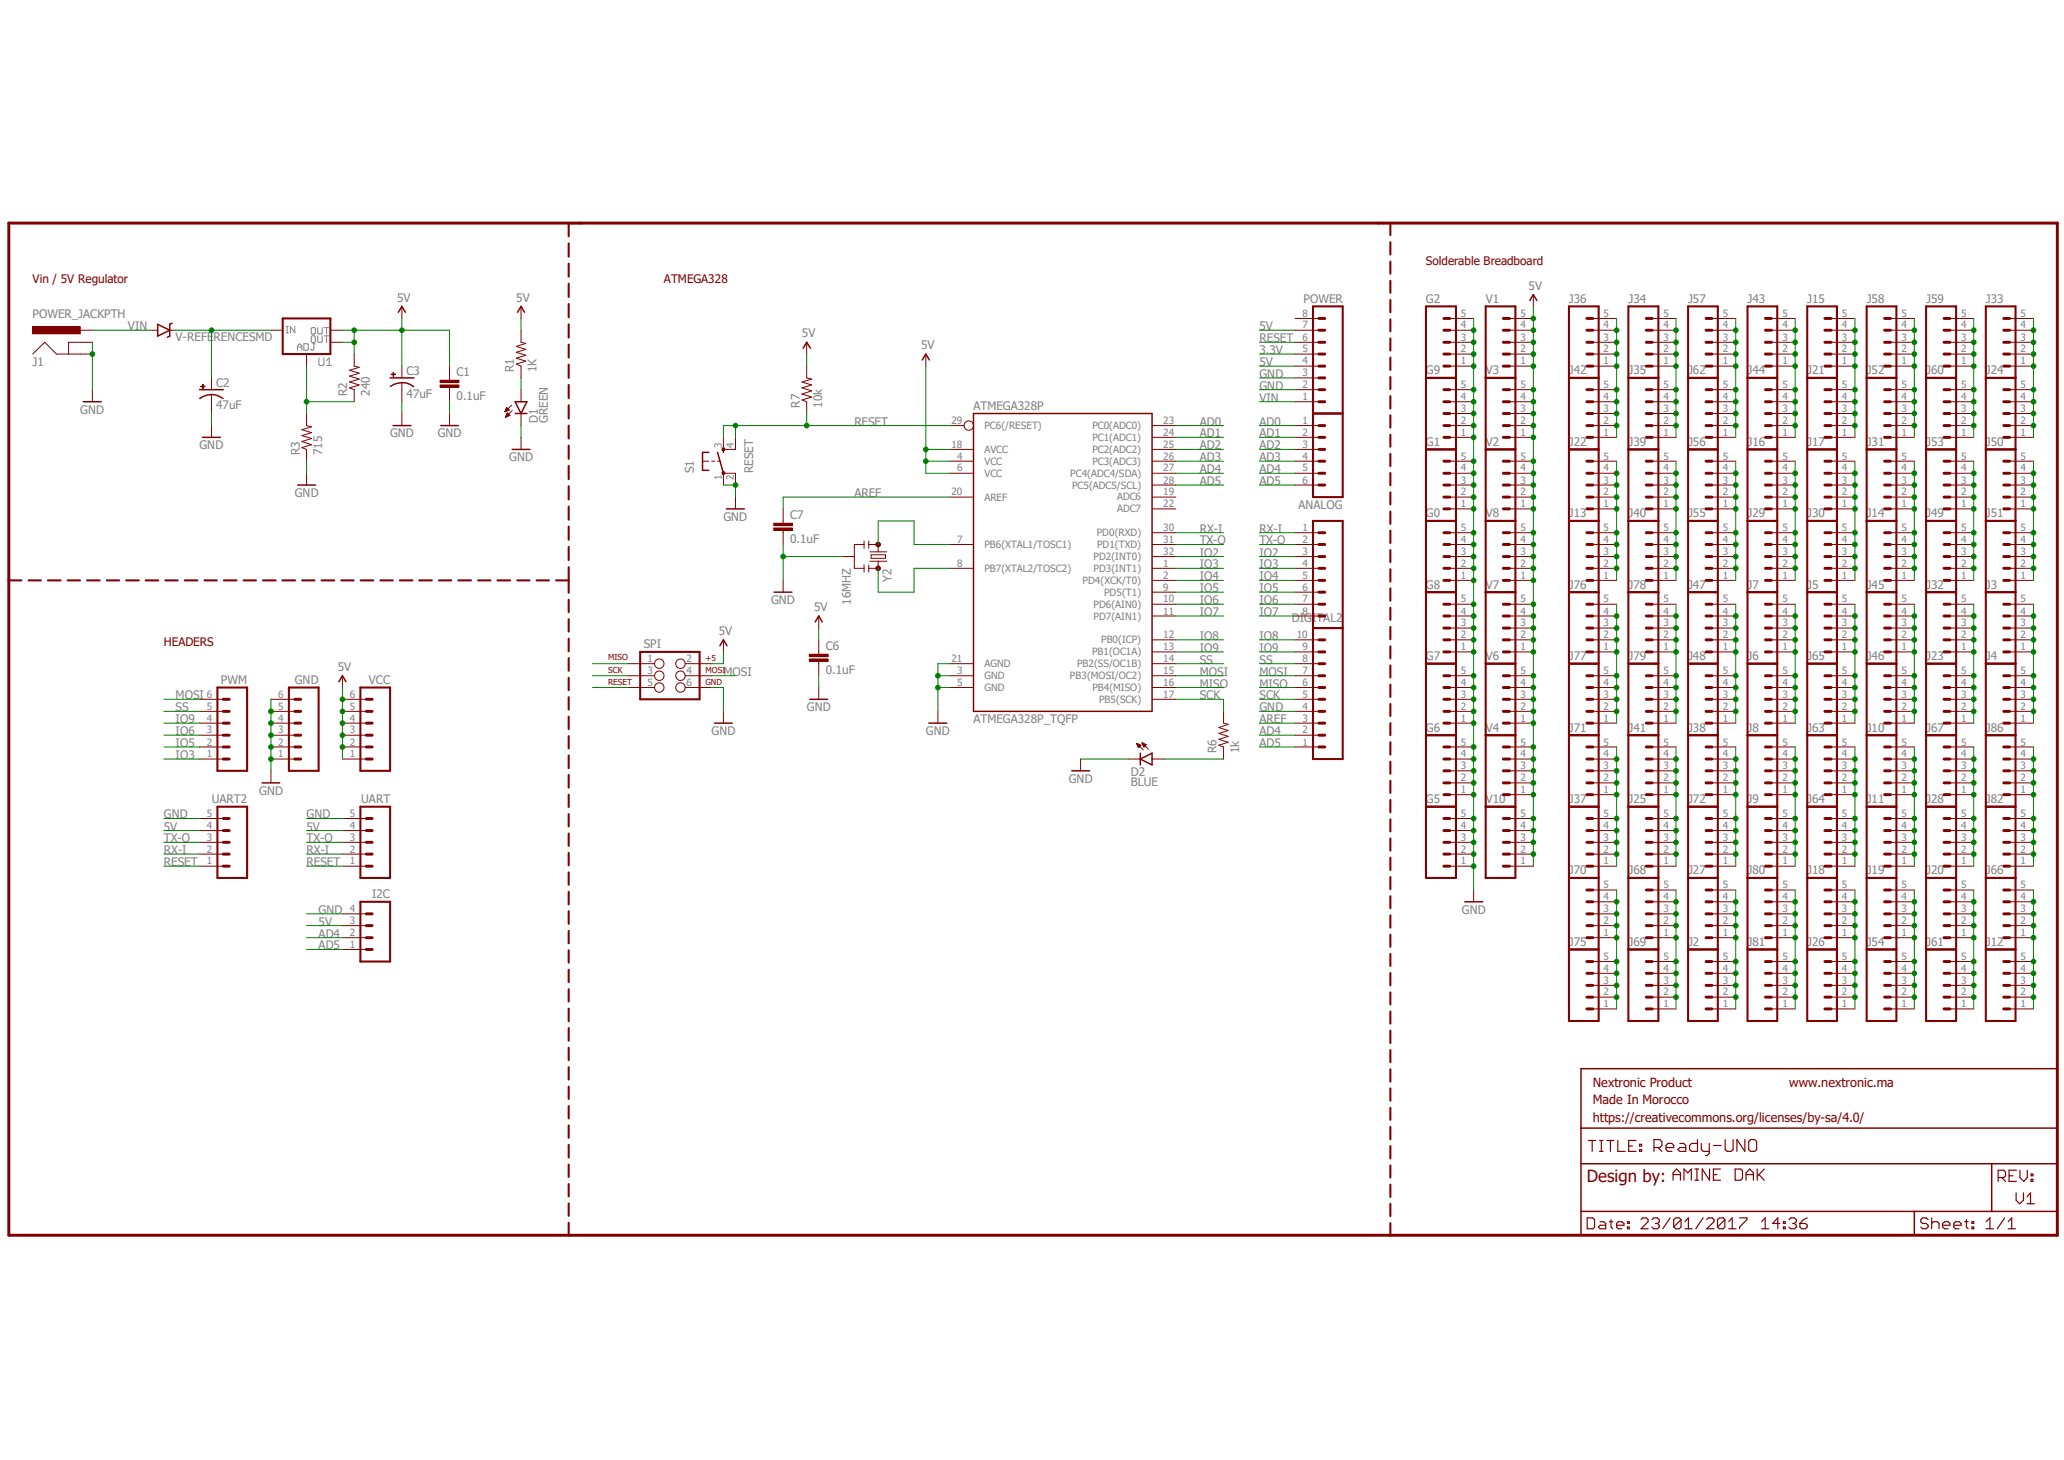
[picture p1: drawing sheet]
<svg xmlns="http://www.w3.org/2000/svg" width="297mm" height="210mm" viewBox="0 0 297 210" stroke-linecap="round" stroke-linejoin="round" font-family="sans-serif">
<defs><g id="words">
<text font-size="2.4" fill="#800000" x="228.3" y="170">Design by:</text>
<g font-size="1.8" fill="#800000">
<text x="229.2" y="156.3">Nextronic Product</text>
<text x="229.2" y="158.8">Made In Morocco</text>
<text x="229.2" y="161.4">https://creativecommons.org/licenses/by-sa/4.0/</text>
<text x="257.5" y="156.3">www.nextronic.ma</text>
</g>
<g font-size="1.7" fill="#800000">
<text x="4.7" y="40.6">Vin / 5V Regulator</text>
<text x="95.5" y="40.6">ATMEGA328</text>
<text x="205.2" y="38.1">Solderable Breadboard</text>
<text x="23.6" y="92.9">HEADERS</text>
</g>
<g font-size="1.7" fill="#808080">
<text x="220" y="41.7">5V</text>
<text x="4.7" y="45.8">POWER_JACKPTH</text>
<text x="18.4" y="47.5">VIN</text>
<text x="57.1" y="43.4">5V</text>
<text x="74.3" y="43.4">5V</text>
<text x="181.2" y="47.5">5V</text>
<text x="187.6" y="43.6">POWER</text>
<text x="205.2" y="43.6">G2</text>
<text x="213.8" y="43.6">V1</text>
<text x="225.8" y="43.6">J36</text>
<text x="234.4" y="43.6">J34</text>
<text x="242.9" y="43.6">J57</text>
<text x="251.5" y="43.6">J43</text>
<text x="260.1" y="43.6">J15</text>
<text x="268.6" y="43.6">J58</text>
<text x="277.2" y="43.6">J59</text>
<text x="285.8" y="43.6">J33</text>
<text x="4.7" y="52.7">J1</text>
<text x="25.3" y="49.1">V-REFERENCESMD</text>
<text x="58.5" y="53.9">C3</text>
<text x="74" y="53.5" transform="rotate(-90 74 53.5)">R1</text>
<text x="77.2" y="53.5" transform="rotate(-90 77.2 53.5)">1K</text>
<text x="115.4" y="48.5">5V</text>
<text x="132.5" y="50.2">5V</text>
<text x="181.2" y="52.7">5V</text>
<text x="181.2" y="50.9">3.3V</text>
<text x="181.2" y="49.2">RESET</text>
<text x="205.2" y="53.8">G9</text>
<text x="213.8" y="53.8">V3</text>
<text x="225.8" y="53.8">J42</text>
<text x="234.4" y="53.8">J35</text>
<text x="242.9" y="53.8">J62</text>
<text x="251.5" y="53.8">J44</text>
<text x="260.1" y="53.8">J21</text>
<text x="268.6" y="53.8">J52</text>
<text x="277.2" y="53.8">J60</text>
<text x="285.8" y="53.8">J24</text>
<text x="11.6" y="59.5">GND</text>
<text x="31.1" y="58.9">47uF</text>
<text x="31.1" y="55.6">C2</text>
<text x="50" y="56.9" transform="rotate(-90 50 56.9)">R2</text>
<text x="53.2" y="56.9" transform="rotate(-90 53.2 56.9)">240</text>
<text x="58.5" y="57.2">47uF</text>
<text x="65.7" y="57.5">0.1uF</text>
<text x="65.7" y="54.1">C1</text>
<text x="115.1" y="58.6" transform="rotate(-90 115.1 58.6)">R7</text>
<text x="118.3" y="58.6" transform="rotate(-90 118.3 58.6)">10k</text>
<text x="140.1" y="59">ATMEGA328P</text>
<text x="181.2" y="54.4">GND</text>
<text x="181.2" y="56">GND</text>
<text x="181.2" y="57.8">VIN</text>
<text x="28.7" y="64.6">GND</text>
<text x="43.1" y="65.5" transform="rotate(-90 43.1 65.5)">R3</text>
<text x="46.4" y="65.5" transform="rotate(-90 46.4 65.5)">715</text>
<text x="56.1" y="62.9">GND</text>
<text x="63" y="62.9">GND</text>
<text x="77.4" y="60.9" transform="rotate(-90 77.4 60.9)">D1</text>
<text x="78.8" y="60.9" transform="rotate(-90 78.8 60.9)">GREEN</text>
<text x="122.9" y="61.2">RESET</text>
<text x="172.6" y="64.6">AD2</text>
<text x="172.6" y="62.9">AD1</text>
<text x="172.6" y="61.2">AD0</text>
<text x="181.2" y="64.6">AD2</text>
<text x="181.2" y="62.9">AD1</text>
<text x="181.2" y="61.2">AD0</text>
<text x="205.2" y="64.1">G1</text>
<text x="213.8" y="64.1">V2</text>
<text x="225.8" y="64.1">J22</text>
<text x="234.4" y="64.1">J39</text>
<text x="242.9" y="64.1">J56</text>
<text x="251.5" y="64.1">J16</text>
<text x="260.1" y="64.1">J17</text>
<text x="268.6" y="64.1">J31</text>
<text x="277.2" y="64.1">J53</text>
<text x="285.8" y="64.1">J50</text>
<text x="42.4" y="71.5">GND</text>
<text x="73.3" y="66.3">GND</text>
<text x="99.8" y="68.1" transform="rotate(-90 99.8 68.1)">S1</text>
<text x="108.4" y="68.1" transform="rotate(-90 108.4 68.1)">RESET</text>
<text x="122.9" y="71.5">AREF</text>
<text x="172.6" y="68.1">AD4</text>
<text x="172.6" y="69.8">AD5</text>
<text x="172.6" y="66.3">AD3</text>
<text x="181.2" y="68.1">AD4</text>
<text x="181.2" y="69.8">AD5</text>
<text x="181.2" y="66.3">AD3</text>
<text x="104.1" y="74.9">GND</text>
<text x="113.7" y="74.6">C7</text>
<text x="172.6" y="76.6">RX-I</text>
<text x="181.2" y="76.6">RX-I</text>
<text x="186.9" y="73.2">ANALOG</text>
<text x="205.2" y="74.4">G0</text>
<text x="213.8" y="74.4">V8</text>
<text x="225.8" y="74.4">J13</text>
<text x="234.4" y="74.4">J40</text>
<text x="242.9" y="74.4">J55</text>
<text x="251.5" y="74.4">J29</text>
<text x="260.1" y="74.4">J30</text>
<text x="268.6" y="74.4">J14</text>
<text x="277.2" y="74.4">J49</text>
<text x="285.8" y="74.4">J51</text>
<text x="113.7" y="78.1">0.1uF</text>
<text x="128.3" y="83.7" transform="rotate(-90 128.3 83.7)">Y2</text>
<text x="172.6" y="83.5">IO4</text>
<text x="172.6" y="81.7">IO3</text>
<text x="172.6" y="80.1">IO2</text>
<text x="172.6" y="78.3">TX-O</text>
<text x="181.2" y="83.5">IO4</text>
<text x="181.2" y="81.7">IO3</text>
<text x="181.2" y="80.1">IO2</text>
<text x="181.2" y="78.3">TX-O</text>
<text x="111" y="86.9">GND</text>
<text x="117.1" y="87.9">5V</text>
<text x="122.4" y="87" transform="rotate(-90 122.4 87)">16MHZ</text>
<text x="172.6" y="88.6">IO7</text>
<text x="172.6" y="86.9">IO6</text>
<text x="172.6" y="85.2">IO5</text>
<text x="181.2" y="88.6">IO7</text>
<text x="181.2" y="86.9">IO6</text>
<text x="181.2" y="85.2">IO5</text>
<text x="185.9" y="89.4">DIGITAL2</text>
<text x="205.2" y="84.7">G8</text>
<text x="213.8" y="84.7">V7</text>
<text x="225.8" y="84.7">J76</text>
<text x="234.4" y="84.7">J78</text>
<text x="242.9" y="84.7">J47</text>
<text x="251.5" y="84.7">J7</text>
<text x="260.1" y="84.7">J5</text>
<text x="268.6" y="84.7">J45</text>
<text x="277.2" y="84.7">J32</text>
<text x="285.8" y="84.7">J3</text>
<text x="92.6" y="93.3">SPI</text>
<text x="103.4" y="91.4">5V</text>
<text x="118.8" y="93.5">C6</text>
<text x="172.6" y="95.5">SS</text>
<text x="172.6" y="93.8">IO9</text>
<text x="172.6" y="92">IO8</text>
<text x="181.2" y="95.5">SS</text>
<text x="181.2" y="93.8">IO9</text>
<text x="181.2" y="92">IO8</text>
<text x="205.2" y="95">G7</text>
<text x="213.8" y="95">V6</text>
<text x="225.8" y="95">J77</text>
<text x="234.4" y="95">J79</text>
<text x="242.9" y="95">J48</text>
<text x="251.5" y="95">J6</text>
<text x="260.1" y="95">J65</text>
<text x="268.6" y="95">J46</text>
<text x="277.2" y="95">J23</text>
<text x="285.8" y="95">J4</text>
<text x="25.3" y="100.6">MOSI</text>
<text x="31.8" y="98.4">PWM</text>
<text x="42.4" y="98.4">GND</text>
<text x="48.6" y="96.5">5V</text>
<text x="53.1" y="98.4">VCC</text>
<text x="104.1" y="97.2">MOSI</text>
<text x="118.8" y="96.9">0.1uF</text>
<text x="172.6" y="97.2">MOSI</text>
<text x="172.6" y="98.9">MISO</text>
<text x="172.6" y="100.6">SCK</text>
<text x="181.2" y="97.2">MOSI</text>
<text x="181.2" y="98.9">MISO</text>
<text x="181.2" y="100.6">SCK</text>
<text x="25.3" y="102.3">SS</text>
<text x="25.3" y="104">IO9</text>
<text x="25.3" y="105.7">IO6</text>
<text x="25.3" y="107.4">IO5</text>
<text x="102.4" y="105.7">GND</text>
<text x="116.1" y="102.3">GND</text>
<text x="133.2" y="105.7">GND</text>
<text x="140.1" y="104">ATMEGA328P_TQFP</text>
<text x="181.2" y="102.3">GND</text>
<text x="181.2" y="104">AREF</text>
<text x="181.2" y="105.7">AD4</text>
<text x="181.2" y="107.4">AD5</text>
<text x="205.2" y="105.2">G6</text>
<text x="213.8" y="105.2">V4</text>
<text x="225.8" y="105.2">J71</text>
<text x="234.4" y="105.2">J41</text>
<text x="242.9" y="105.2">J38</text>
<text x="251.5" y="105.2">J8</text>
<text x="260.1" y="105.2">J63</text>
<text x="268.6" y="105.2">J10</text>
<text x="277.2" y="105.2">J67</text>
<text x="285.8" y="105.2">J86</text>
<text x="25.3" y="109.2">IO3</text>
<text x="153.8" y="112.6">GND</text>
<text x="162.7" y="113">BLUE</text>
<text x="162.7" y="111.5">D2</text>
<text x="175" y="108.3" transform="rotate(-90 175 108.3)">R6</text>
<text x="178.3" y="108.3" transform="rotate(-90 178.3 108.3)">1k</text>
<text x="23.6" y="117.7">GND</text>
<text x="23.6" y="119.5">5V</text>
<text x="30.5" y="115.5">UART2</text>
<text x="37.3" y="114.3">GND</text>
<text x="44.1" y="117.7">GND</text>
<text x="44.1" y="119.5">5V</text>
<text x="52" y="115.5">UART</text>
<text x="205.2" y="115.5">G5</text>
<text x="213.8" y="115.5">V10</text>
<text x="225.8" y="115.5">J37</text>
<text x="234.4" y="115.5">J25</text>
<text x="242.9" y="115.5">J72</text>
<text x="251.5" y="115.5">J9</text>
<text x="260.1" y="115.5">J64</text>
<text x="268.6" y="115.5">J11</text>
<text x="277.2" y="115.5">J28</text>
<text x="285.8" y="115.5">J82</text>
<text x="23.6" y="124.6">RESET</text>
<text x="23.6" y="122.9">RX-I</text>
<text x="23.6" y="121.2">TX-O</text>
<text x="44.1" y="124.6">RESET</text>
<text x="44.1" y="122.9">RX-I</text>
<text x="44.1" y="121.2">TX-O</text>
<text x="225.8" y="125.8">J70</text>
<text x="234.4" y="125.8">J68</text>
<text x="242.9" y="125.8">J27</text>
<text x="251.5" y="125.8">J80</text>
<text x="260.1" y="125.8">J18</text>
<text x="268.6" y="125.8">J19</text>
<text x="277.2" y="125.8">J20</text>
<text x="285.8" y="125.8">J66</text>
<text x="45.8" y="131.4">GND</text>
<text x="53.6" y="129.2">I2C</text>
<text x="210.4" y="131.4">GND</text>
<text x="45.8" y="133.1">5V</text>
<text x="45.8" y="134.9">AD4</text>
<text x="45.8" y="136.6">AD5</text>
<text x="225.8" y="136.1">J75</text>
<text x="234.4" y="136.1">J69</text>
<text x="242.9" y="136.1">J2</text>
<text x="251.5" y="136.1">J81</text>
<text x="260.1" y="136.1">J26</text>
<text x="268.6" y="136.1">J54</text>
<text x="277.2" y="136.1">J61</text>
<text x="285.8" y="136.1">J12</text>
</g>
<g font-size="1.4" fill="#808080">
<text x="187.4" y="47.2">7</text>
<text x="187.4" y="45.6">8</text>
<text x="210.2" y="47.2">4</text>
<text x="210.2" y="45.6">5</text>
<text x="218.8" y="47.2">4</text>
<text x="218.8" y="45.6">5</text>
<text x="230.8" y="47.2">4</text>
<text x="230.8" y="45.6">5</text>
<text x="239.4" y="47.2">4</text>
<text x="239.4" y="45.6">5</text>
<text x="247.9" y="47.2">4</text>
<text x="247.9" y="45.6">5</text>
<text x="256.5" y="47.2">4</text>
<text x="256.5" y="45.6">5</text>
<text x="265" y="47.2">4</text>
<text x="265" y="45.6">5</text>
<text x="273.6" y="47.2">4</text>
<text x="273.6" y="45.6">5</text>
<text x="282.2" y="47.2">4</text>
<text x="282.2" y="45.6">5</text>
<text x="290.7" y="47.2">4</text>
<text x="290.7" y="45.6">5</text>
<text x="187.4" y="52.4">4</text>
<text x="187.4" y="50.7">5</text>
<text x="187.4" y="49">6</text>
<text x="210.2" y="52.4">1</text>
<text x="210.2" y="50.7">2</text>
<text x="210.2" y="49">3</text>
<text x="218.8" y="52.4">1</text>
<text x="218.8" y="50.7">2</text>
<text x="218.8" y="49">3</text>
<text x="230.8" y="52.4">1</text>
<text x="230.8" y="50.7">2</text>
<text x="230.8" y="49">3</text>
<text x="239.4" y="52.4">1</text>
<text x="239.4" y="50.7">2</text>
<text x="239.4" y="49">3</text>
<text x="247.9" y="52.4">1</text>
<text x="247.9" y="50.7">2</text>
<text x="247.9" y="49">3</text>
<text x="256.5" y="52.4">1</text>
<text x="256.5" y="50.7">2</text>
<text x="256.5" y="49">3</text>
<text x="265" y="52.4">1</text>
<text x="265" y="50.7">2</text>
<text x="265" y="49">3</text>
<text x="273.6" y="52.4">1</text>
<text x="273.6" y="50.7">2</text>
<text x="273.6" y="49">3</text>
<text x="282.2" y="52.4">1</text>
<text x="282.2" y="50.7">2</text>
<text x="282.2" y="49">3</text>
<text x="290.7" y="52.4">1</text>
<text x="290.7" y="50.7">2</text>
<text x="290.7" y="49">3</text>
<text x="187.4" y="57.5">1</text>
<text x="187.4" y="55.8">2</text>
<text x="187.4" y="54.1">3</text>
<text x="210.2" y="59.3">3</text>
<text x="210.2" y="57.5">4</text>
<text x="210.2" y="55.8">5</text>
<text x="218.8" y="59.3">3</text>
<text x="218.8" y="57.5">4</text>
<text x="218.8" y="55.8">5</text>
<text x="230.8" y="59.3">3</text>
<text x="230.8" y="57.5">4</text>
<text x="230.8" y="55.8">5</text>
<text x="239.4" y="59.3">3</text>
<text x="239.4" y="57.5">4</text>
<text x="239.4" y="55.8">5</text>
<text x="247.9" y="59.3">3</text>
<text x="247.9" y="57.5">4</text>
<text x="247.9" y="55.8">5</text>
<text x="256.5" y="59.3">3</text>
<text x="256.5" y="57.5">4</text>
<text x="256.5" y="55.8">5</text>
<text x="265" y="59.3">3</text>
<text x="265" y="57.5">4</text>
<text x="265" y="55.8">5</text>
<text x="273.6" y="59.3">3</text>
<text x="273.6" y="57.5">4</text>
<text x="273.6" y="55.8">5</text>
<text x="282.2" y="59.3">3</text>
<text x="282.2" y="57.5">4</text>
<text x="282.2" y="55.8">5</text>
<text x="290.7" y="59.3">3</text>
<text x="290.7" y="57.5">4</text>
<text x="290.7" y="55.8">5</text>
<text x="103.9" y="64.4" transform="rotate(-90 103.9 64.4)">3</text>
<text x="105.6" y="64.4" transform="rotate(-90 105.6 64.4)">4</text>
<text x="136.9" y="64.4">18</text>
<text x="136.9" y="61">29</text>
<text x="141.6" y="65.2">AVCC</text>
<text x="141.6" y="61.7">PC6(/RESET)</text>
<text x="157.2" y="65.2">PC2(ADC2)</text>
<text x="157.2" y="63.4">PC1(ADC1)</text>
<text x="157.2" y="61.7">PC0(ADC0)</text>
<text x="167.4" y="64.4">25</text>
<text x="167.4" y="62.7">24</text>
<text x="167.4" y="61">23</text>
<text x="187.4" y="61">1</text>
<text x="187.4" y="62.7">2</text>
<text x="187.4" y="64.4">3</text>
<text x="210.2" y="62.7">1</text>
<text x="210.2" y="61">2</text>
<text x="218.8" y="62.7">1</text>
<text x="218.8" y="61">2</text>
<text x="230.8" y="62.7">1</text>
<text x="230.8" y="61">2</text>
<text x="239.4" y="62.7">1</text>
<text x="239.4" y="61">2</text>
<text x="247.9" y="62.7">1</text>
<text x="247.9" y="61">2</text>
<text x="256.5" y="62.7">1</text>
<text x="256.5" y="61">2</text>
<text x="265" y="62.7">1</text>
<text x="265" y="61">2</text>
<text x="273.6" y="62.7">1</text>
<text x="273.6" y="61">2</text>
<text x="282.2" y="62.7">1</text>
<text x="282.2" y="61">2</text>
<text x="290.7" y="62.7">1</text>
<text x="290.7" y="61">2</text>
<text x="103.9" y="69.1" transform="rotate(-90 103.9 69.1)">1</text>
<text x="105.6" y="69.1" transform="rotate(-90 105.6 69.1)">2</text>
<text x="136.9" y="71.2">20</text>
<text x="137.7" y="66.1">4</text>
<text x="137.7" y="67.8">6</text>
<text x="141.6" y="66.8">VCC</text>
<text x="141.6" y="68.6">VCC</text>
<text x="154" y="68.6">PC4(ADC4/SDA)</text>
<text x="154.3" y="70.3">PC5(ADC5/SCL)</text>
<text x="157.2" y="66.8">PC3(ADC3)</text>
<text x="160.7" y="72">ADC6</text>
<text x="167.4" y="71.2">19</text>
<text x="167.4" y="69.6">28</text>
<text x="167.4" y="67.8">27</text>
<text x="167.4" y="66.1">26</text>
<text x="187.4" y="66.1">4</text>
<text x="187.4" y="67.8">5</text>
<text x="187.4" y="69.6">6</text>
<text x="210.2" y="71.2">2</text>
<text x="210.2" y="69.6">3</text>
<text x="210.2" y="67.8">4</text>
<text x="210.2" y="66.1">5</text>
<text x="218.8" y="71.2">2</text>
<text x="218.8" y="69.6">3</text>
<text x="218.8" y="67.8">4</text>
<text x="218.8" y="66.1">5</text>
<text x="230.8" y="71.2">2</text>
<text x="230.8" y="69.6">3</text>
<text x="230.8" y="67.8">4</text>
<text x="230.8" y="66.1">5</text>
<text x="239.4" y="71.2">2</text>
<text x="239.4" y="69.6">3</text>
<text x="239.4" y="67.8">4</text>
<text x="239.4" y="66.1">5</text>
<text x="247.9" y="71.2">2</text>
<text x="247.9" y="69.6">3</text>
<text x="247.9" y="67.8">4</text>
<text x="247.9" y="66.1">5</text>
<text x="256.5" y="71.2">2</text>
<text x="256.5" y="69.6">3</text>
<text x="256.5" y="67.8">4</text>
<text x="256.5" y="66.1">5</text>
<text x="265" y="71.2">2</text>
<text x="265" y="69.6">3</text>
<text x="265" y="67.8">4</text>
<text x="265" y="66.1">5</text>
<text x="273.6" y="71.2">2</text>
<text x="273.6" y="69.6">3</text>
<text x="273.6" y="67.8">4</text>
<text x="273.6" y="66.1">5</text>
<text x="282.2" y="71.2">2</text>
<text x="282.2" y="69.6">3</text>
<text x="282.2" y="67.8">4</text>
<text x="282.2" y="66.1">5</text>
<text x="290.7" y="71.2">2</text>
<text x="290.7" y="69.6">3</text>
<text x="290.7" y="67.8">4</text>
<text x="290.7" y="66.1">5</text>
<text x="141.6" y="72">AREF</text>
<text x="157.8" y="77.1">PD0(RXD)</text>
<text x="160.7" y="73.7">ADC7</text>
<text x="167.4" y="76.4">30</text>
<text x="167.4" y="72.9">22</text>
<text x="187.4" y="76.4">1</text>
<text x="210.2" y="72.9">1</text>
<text x="210.2" y="76.4">5</text>
<text x="218.8" y="72.9">1</text>
<text x="218.8" y="76.4">5</text>
<text x="230.8" y="76.4">5</text>
<text x="230.8" y="72.9">1</text>
<text x="239.4" y="72.9">1</text>
<text x="239.4" y="76.4">5</text>
<text x="247.9" y="76.4">5</text>
<text x="247.9" y="72.9">1</text>
<text x="256.5" y="72.9">1</text>
<text x="256.5" y="76.4">5</text>
<text x="265" y="72.9">1</text>
<text x="265" y="76.4">5</text>
<text x="273.6" y="76.4">5</text>
<text x="273.6" y="72.9">1</text>
<text x="282.2" y="76.4">5</text>
<text x="282.2" y="72.9">1</text>
<text x="290.7" y="72.9">1</text>
<text x="290.7" y="76.4">5</text>
<text x="137.7" y="81.5">8</text>
<text x="137.7" y="78.1">7</text>
<text x="141.6" y="82.3">PB7(XTAL2/TOSC2)</text>
<text x="141.6" y="78.9">PB6(XTAL1/TOSC1)</text>
<text x="155.8" y="84">PD4(XCK/T0)</text>
<text x="157.4" y="82.3">PD3(INT1)</text>
<text x="157.4" y="80.6">PD2(INT0)</text>
<text x="157.9" y="78.8">PD1(TXD)</text>
<text x="167.4" y="83.2">2</text>
<text x="167.4" y="81.5">1</text>
<text x="167.4" y="79.8">32</text>
<text x="167.4" y="78.1">31</text>
<text x="187.4" y="78.1">2</text>
<text x="187.4" y="79.8">3</text>
<text x="187.4" y="81.5">4</text>
<text x="187.4" y="83.2">5</text>
<text x="210.2" y="83.2">1</text>
<text x="210.2" y="81.5">2</text>
<text x="210.2" y="79.8">3</text>
<text x="210.2" y="78.1">4</text>
<text x="218.8" y="83.2">1</text>
<text x="218.8" y="81.5">2</text>
<text x="218.8" y="79.8">3</text>
<text x="218.8" y="78.1">4</text>
<text x="230.8" y="83.2">1</text>
<text x="230.8" y="81.5">2</text>
<text x="230.8" y="79.8">3</text>
<text x="230.8" y="78.1">4</text>
<text x="239.4" y="83.2">1</text>
<text x="239.4" y="81.5">2</text>
<text x="239.4" y="79.8">3</text>
<text x="239.4" y="78.1">4</text>
<text x="247.9" y="83.2">1</text>
<text x="247.9" y="81.5">2</text>
<text x="247.9" y="79.8">3</text>
<text x="247.9" y="78.1">4</text>
<text x="256.5" y="83.2">1</text>
<text x="256.5" y="81.5">2</text>
<text x="256.5" y="79.8">3</text>
<text x="256.5" y="78.1">4</text>
<text x="265" y="83.2">1</text>
<text x="265" y="81.5">2</text>
<text x="265" y="79.8">3</text>
<text x="265" y="78.1">4</text>
<text x="273.6" y="83.2">1</text>
<text x="273.6" y="81.5">2</text>
<text x="273.6" y="79.8">3</text>
<text x="273.6" y="78.1">4</text>
<text x="282.2" y="83.2">1</text>
<text x="282.2" y="81.5">2</text>
<text x="282.2" y="79.8">3</text>
<text x="282.2" y="78.1">4</text>
<text x="290.7" y="83.2">1</text>
<text x="290.7" y="81.5">2</text>
<text x="290.7" y="79.8">3</text>
<text x="290.7" y="78.1">4</text>
<text x="157.4" y="89.1">PD7(AIN1)</text>
<text x="157.4" y="87.4">PD6(AIN0)</text>
<text x="158.9" y="85.7">PD5(T1)</text>
<text x="167.4" y="88.4">11</text>
<text x="167.4" y="86.7">10</text>
<text x="167.4" y="85">9</text>
<text x="187.4" y="85">6</text>
<text x="187.4" y="86.7">7</text>
<text x="187.4" y="88.4">8</text>
<text x="210.2" y="88.4">4</text>
<text x="210.2" y="86.7">5</text>
<text x="218.8" y="88.4">4</text>
<text x="218.8" y="86.7">5</text>
<text x="230.8" y="88.4">4</text>
<text x="230.8" y="86.7">5</text>
<text x="239.4" y="88.4">4</text>
<text x="239.4" y="86.7">5</text>
<text x="247.9" y="88.4">4</text>
<text x="247.9" y="86.7">5</text>
<text x="256.5" y="88.4">4</text>
<text x="256.5" y="86.7">5</text>
<text x="265" y="88.4">4</text>
<text x="265" y="86.7">5</text>
<text x="273.6" y="88.4">4</text>
<text x="273.6" y="86.7">5</text>
<text x="282.2" y="88.4">4</text>
<text x="282.2" y="86.7">5</text>
<text x="290.7" y="88.4">4</text>
<text x="290.7" y="86.7">5</text>
<text x="93.2" y="95.2">1</text>
<text x="98.8" y="95.2">2</text>
<text x="136.9" y="95.2">21</text>
<text x="141.6" y="96">AGND</text>
<text x="155" y="96">PB2(SS/OC1B)</text>
<text x="157.1" y="94.3">PB1(OC1A)</text>
<text x="158.5" y="92.5">PB0(ICP)</text>
<text x="167.4" y="95.2">14</text>
<text x="167.4" y="93.5">13</text>
<text x="167.4" y="91.8">12</text>
<text x="186.6" y="91.8">10</text>
<text x="187.4" y="95.2">8</text>
<text x="187.4" y="93.5">9</text>
<text x="210.2" y="93.5">1</text>
<text x="210.2" y="91.8">2</text>
<text x="210.2" y="90.1">3</text>
<text x="218.8" y="93.5">1</text>
<text x="218.8" y="91.8">2</text>
<text x="218.8" y="90.1">3</text>
<text x="230.8" y="93.5">1</text>
<text x="230.8" y="91.8">2</text>
<text x="230.8" y="90.1">3</text>
<text x="239.4" y="93.5">1</text>
<text x="239.4" y="91.8">2</text>
<text x="239.4" y="90.1">3</text>
<text x="247.9" y="93.5">1</text>
<text x="247.9" y="91.8">2</text>
<text x="247.9" y="90.1">3</text>
<text x="256.5" y="93.5">1</text>
<text x="256.5" y="91.8">2</text>
<text x="256.5" y="90.1">3</text>
<text x="265" y="93.5">1</text>
<text x="265" y="91.8">2</text>
<text x="265" y="90.1">3</text>
<text x="273.6" y="93.5">1</text>
<text x="273.6" y="91.8">2</text>
<text x="273.6" y="90.1">3</text>
<text x="282.2" y="93.5">1</text>
<text x="282.2" y="91.8">2</text>
<text x="282.2" y="90.1">3</text>
<text x="290.7" y="93.5">1</text>
<text x="290.7" y="91.8">2</text>
<text x="290.7" y="90.1">3</text>
<text x="29.8" y="100.4">6</text>
<text x="40" y="100.4">6</text>
<text x="50.3" y="100.4">6</text>
<text x="93.2" y="96.9">3</text>
<text x="93.2" y="98.6">5</text>
<text x="98.8" y="96.9">4</text>
<text x="98.8" y="98.6">6</text>
<text x="137.7" y="96.9">3</text>
<text x="137.7" y="98.6">5</text>
<text x="141.6" y="97.7">GND</text>
<text x="141.6" y="99.4">GND</text>
<text x="154" y="97.7">PB3(MOSI/OC2)</text>
<text x="157.2" y="99.4">PB4(MISO)</text>
<text x="158.2" y="101.1">PB5(SCK)</text>
<text x="167.4" y="100.4">17</text>
<text x="167.4" y="98.6">16</text>
<text x="167.4" y="96.9">15</text>
<text x="187.4" y="100.4">5</text>
<text x="187.4" y="98.6">6</text>
<text x="187.4" y="96.9">7</text>
<text x="210.2" y="100.4">3</text>
<text x="210.2" y="98.6">4</text>
<text x="210.2" y="96.9">5</text>
<text x="218.8" y="100.4">3</text>
<text x="218.8" y="98.6">4</text>
<text x="218.8" y="96.9">5</text>
<text x="230.8" y="100.4">3</text>
<text x="230.8" y="98.6">4</text>
<text x="230.8" y="96.9">5</text>
<text x="239.4" y="100.4">3</text>
<text x="239.4" y="98.6">4</text>
<text x="239.4" y="96.9">5</text>
<text x="247.9" y="100.4">3</text>
<text x="247.9" y="98.6">4</text>
<text x="247.9" y="96.9">5</text>
<text x="256.5" y="100.4">3</text>
<text x="256.5" y="98.6">4</text>
<text x="256.5" y="96.9">5</text>
<text x="265" y="100.4">3</text>
<text x="265" y="98.6">4</text>
<text x="265" y="96.9">5</text>
<text x="273.6" y="100.4">3</text>
<text x="273.6" y="98.6">4</text>
<text x="273.6" y="96.9">5</text>
<text x="282.2" y="100.4">3</text>
<text x="282.2" y="98.6">4</text>
<text x="282.2" y="96.9">5</text>
<text x="290.7" y="100.4">3</text>
<text x="290.7" y="98.6">4</text>
<text x="290.7" y="96.9">5</text>
<text x="29.8" y="107.2">2</text>
<text x="29.8" y="105.5">3</text>
<text x="29.8" y="103.8">4</text>
<text x="29.8" y="102.1">5</text>
<text x="40" y="107.2">2</text>
<text x="40" y="105.5">3</text>
<text x="40" y="103.8">4</text>
<text x="40" y="102.1">5</text>
<text x="50.3" y="107.2">2</text>
<text x="50.3" y="105.5">3</text>
<text x="50.3" y="103.8">4</text>
<text x="50.3" y="102.1">5</text>
<text x="187.4" y="107.2">1</text>
<text x="187.4" y="105.5">2</text>
<text x="187.4" y="103.8">3</text>
<text x="187.4" y="102.1">4</text>
<text x="210.2" y="103.8">1</text>
<text x="210.2" y="102.1">2</text>
<text x="210.2" y="107.2">5</text>
<text x="218.8" y="103.8">1</text>
<text x="218.8" y="102.1">2</text>
<text x="218.8" y="107.2">5</text>
<text x="230.8" y="107.2">5</text>
<text x="230.8" y="103.8">1</text>
<text x="230.8" y="102.1">2</text>
<text x="239.4" y="107.2">5</text>
<text x="239.4" y="103.8">1</text>
<text x="239.4" y="102.1">2</text>
<text x="247.9" y="107.2">5</text>
<text x="247.9" y="103.8">1</text>
<text x="247.9" y="102.1">2</text>
<text x="256.5" y="103.8">1</text>
<text x="256.5" y="102.1">2</text>
<text x="256.5" y="107.2">5</text>
<text x="265" y="107.2">5</text>
<text x="265" y="103.8">1</text>
<text x="265" y="102.1">2</text>
<text x="273.6" y="103.8">1</text>
<text x="273.6" y="102.1">2</text>
<text x="273.6" y="107.2">5</text>
<text x="282.2" y="103.8">1</text>
<text x="282.2" y="102.1">2</text>
<text x="282.2" y="107.2">5</text>
<text x="290.7" y="103.8">1</text>
<text x="290.7" y="102.1">2</text>
<text x="290.7" y="107.2">5</text>
<text x="29.8" y="108.9">1</text>
<text x="40" y="108.9">1</text>
<text x="50.3" y="108.9">1</text>
<text x="210.2" y="112.4">2</text>
<text x="210.2" y="110.7">3</text>
<text x="210.2" y="108.9">4</text>
<text x="218.8" y="112.4">2</text>
<text x="218.8" y="110.7">3</text>
<text x="218.8" y="108.9">4</text>
<text x="230.8" y="112.4">2</text>
<text x="230.8" y="110.7">3</text>
<text x="230.8" y="108.9">4</text>
<text x="239.4" y="112.4">2</text>
<text x="239.4" y="110.7">3</text>
<text x="239.4" y="108.9">4</text>
<text x="247.9" y="112.4">2</text>
<text x="247.9" y="110.7">3</text>
<text x="247.9" y="108.9">4</text>
<text x="256.5" y="112.4">2</text>
<text x="256.5" y="110.7">3</text>
<text x="256.5" y="108.9">4</text>
<text x="265" y="112.4">2</text>
<text x="265" y="110.7">3</text>
<text x="265" y="108.9">4</text>
<text x="273.6" y="112.4">2</text>
<text x="273.6" y="110.7">3</text>
<text x="273.6" y="108.9">4</text>
<text x="282.2" y="112.4">2</text>
<text x="282.2" y="110.7">3</text>
<text x="282.2" y="108.9">4</text>
<text x="290.7" y="112.4">2</text>
<text x="290.7" y="110.7">3</text>
<text x="290.7" y="108.9">4</text>
<text x="29.8" y="119.2">4</text>
<text x="29.8" y="117.5">5</text>
<text x="50.3" y="119.2">4</text>
<text x="50.3" y="117.5">5</text>
<text x="210.2" y="119.2">4</text>
<text x="210.2" y="117.5">5</text>
<text x="210.2" y="114.1">1</text>
<text x="218.8" y="114.1">1</text>
<text x="218.8" y="119.2">4</text>
<text x="218.8" y="117.5">5</text>
<text x="230.8" y="119.2">4</text>
<text x="230.8" y="117.5">5</text>
<text x="230.8" y="114.1">1</text>
<text x="239.4" y="119.2">4</text>
<text x="239.4" y="117.5">5</text>
<text x="239.4" y="114.1">1</text>
<text x="247.9" y="114.1">1</text>
<text x="247.9" y="119.2">4</text>
<text x="247.9" y="117.5">5</text>
<text x="256.5" y="114.1">1</text>
<text x="256.5" y="119.2">4</text>
<text x="256.5" y="117.5">5</text>
<text x="265" y="114.1">1</text>
<text x="265" y="119.2">4</text>
<text x="265" y="117.5">5</text>
<text x="273.6" y="114.1">1</text>
<text x="273.6" y="119.2">4</text>
<text x="273.6" y="117.5">5</text>
<text x="282.2" y="119.2">4</text>
<text x="282.2" y="117.5">5</text>
<text x="282.2" y="114.1">1</text>
<text x="290.7" y="119.2">4</text>
<text x="290.7" y="117.5">5</text>
<text x="290.7" y="114.1">1</text>
<text x="29.8" y="124.3">1</text>
<text x="29.8" y="122.6">2</text>
<text x="29.8" y="120.9">3</text>
<text x="50.3" y="124.3">1</text>
<text x="50.3" y="122.6">2</text>
<text x="50.3" y="120.9">3</text>
<text x="210.2" y="124.3">1</text>
<text x="210.2" y="122.6">2</text>
<text x="210.2" y="120.9">3</text>
<text x="218.8" y="124.3">1</text>
<text x="218.8" y="122.6">2</text>
<text x="218.8" y="120.9">3</text>
<text x="230.8" y="124.3">1</text>
<text x="230.8" y="122.6">2</text>
<text x="230.8" y="120.9">3</text>
<text x="239.4" y="124.3">1</text>
<text x="239.4" y="122.6">2</text>
<text x="239.4" y="120.9">3</text>
<text x="247.9" y="124.3">1</text>
<text x="247.9" y="122.6">2</text>
<text x="247.9" y="120.9">3</text>
<text x="256.5" y="124.3">1</text>
<text x="256.5" y="122.6">2</text>
<text x="256.5" y="120.9">3</text>
<text x="265" y="124.3">1</text>
<text x="265" y="122.6">2</text>
<text x="265" y="120.9">3</text>
<text x="273.6" y="124.3">1</text>
<text x="273.6" y="122.6">2</text>
<text x="273.6" y="120.9">3</text>
<text x="282.2" y="124.3">1</text>
<text x="282.2" y="122.6">2</text>
<text x="282.2" y="120.9">3</text>
<text x="290.7" y="124.3">1</text>
<text x="290.7" y="122.6">2</text>
<text x="290.7" y="120.9">3</text>
<text x="50.3" y="131.2">4</text>
<text x="230.8" y="131.2">3</text>
<text x="230.8" y="129.5">4</text>
<text x="230.8" y="127.8">5</text>
<text x="239.4" y="131.2">3</text>
<text x="239.4" y="129.5">4</text>
<text x="239.4" y="127.8">5</text>
<text x="247.9" y="131.2">3</text>
<text x="247.9" y="129.5">4</text>
<text x="247.9" y="127.8">5</text>
<text x="256.5" y="131.2">3</text>
<text x="256.5" y="129.5">4</text>
<text x="256.5" y="127.8">5</text>
<text x="265" y="131.2">3</text>
<text x="265" y="129.5">4</text>
<text x="265" y="127.8">5</text>
<text x="273.6" y="131.2">3</text>
<text x="273.6" y="129.5">4</text>
<text x="273.6" y="127.8">5</text>
<text x="282.2" y="131.2">3</text>
<text x="282.2" y="129.5">4</text>
<text x="282.2" y="127.8">5</text>
<text x="290.7" y="131.2">3</text>
<text x="290.7" y="129.5">4</text>
<text x="290.7" y="127.8">5</text>
<text x="50.3" y="136.4">1</text>
<text x="50.3" y="134.6">2</text>
<text x="50.3" y="132.9">3</text>
<text x="230.8" y="134.6">1</text>
<text x="230.8" y="132.9">2</text>
<text x="239.4" y="134.6">1</text>
<text x="239.4" y="132.9">2</text>
<text x="247.9" y="134.6">1</text>
<text x="247.9" y="132.9">2</text>
<text x="256.5" y="134.6">1</text>
<text x="256.5" y="132.9">2</text>
<text x="265" y="134.6">1</text>
<text x="265" y="132.9">2</text>
<text x="273.6" y="134.6">1</text>
<text x="273.6" y="132.9">2</text>
<text x="282.2" y="134.6">1</text>
<text x="282.2" y="132.9">2</text>
<text x="290.7" y="134.6">1</text>
<text x="290.7" y="132.9">2</text>
<text x="230.8" y="143.2">2</text>
<text x="230.8" y="141.5">3</text>
<text x="230.8" y="139.7">4</text>
<text x="230.8" y="138">5</text>
<text x="239.4" y="143.2">2</text>
<text x="239.4" y="141.5">3</text>
<text x="239.4" y="139.7">4</text>
<text x="239.4" y="138">5</text>
<text x="247.9" y="143.2">2</text>
<text x="247.9" y="141.5">3</text>
<text x="247.9" y="139.7">4</text>
<text x="247.9" y="138">5</text>
<text x="256.5" y="143.2">2</text>
<text x="256.5" y="141.5">3</text>
<text x="256.5" y="139.7">4</text>
<text x="256.5" y="138">5</text>
<text x="265" y="143.2">2</text>
<text x="265" y="141.5">3</text>
<text x="265" y="139.7">4</text>
<text x="265" y="138">5</text>
<text x="273.6" y="143.2">2</text>
<text x="273.6" y="141.5">3</text>
<text x="273.6" y="139.7">4</text>
<text x="273.6" y="138">5</text>
<text x="282.2" y="143.2">2</text>
<text x="282.2" y="141.5">3</text>
<text x="282.2" y="139.7">4</text>
<text x="282.2" y="138">5</text>
<text x="290.7" y="143.2">2</text>
<text x="290.7" y="141.5">3</text>
<text x="290.7" y="139.7">4</text>
<text x="290.7" y="138">5</text>
<text x="230.8" y="144.9">1</text>
<text x="239.4" y="144.9">1</text>
<text x="247.9" y="144.9">1</text>
<text x="256.5" y="144.9">1</text>
<text x="265" y="144.9">1</text>
<text x="273.6" y="144.9">1</text>
<text x="282.2" y="144.9">1</text>
<text x="290.7" y="144.9">1</text>
</g>
<g font-size="1.2" fill="#800000">
<text x="87.5" y="95">MISO</text>
<text x="101.5" y="95.1">+5</text>
<text x="87.5" y="98.6">RESET</text>
<text x="87.5" y="96.8">SCK</text>
<text x="101.5" y="96.7">MOSI</text>
<text x="101.5" y="98.6">GND</text>
</g>
</g></defs>
<path d="M1 31.9l295.2 146.1M296.2 31.9l-295.2 146.1" fill="none" stroke="#fff" stroke-width=".14"/>
<g fill="none" stroke="#808080" stroke-width=".14">
<path d="M41.2 47.9h.3M41.2 46.9h.3M41.3 46.9v1M42.4 46.9v1l-.6-1v1M42.8 50.4v-.7l.3-.3 .3 .3v.7M42.8 49.9h.6M43.7 49.4h.5l.2 .2v.6l-.2 .2h-.5zM44.9 48.3h.4l.1 .2v.6l-.1 .2h-.4l-.1-.2v-.6zM44.9 47.1h.4l.1 .2v.6l-.1 .1h-.4l-.1-.1v-.6zM45 49.4h.3M45.2 49.4v.8l-.2 .2h-.2l-.1-.2M45.7 48.3v.8l.2 .2h.3l.2-.2v-.8"/>
<path d="M45.7 47.1v.8l.2 .1h.3l.2-.1v-.8M45.9 51.5v.9l.2 .2h.3l.2-.2v-.9M46.7 48.3h.6M46.7 47.1h.6M47 52.6h.7M47 51.9l.4-.4v1.1M47 47.1v.9M47 48.3v1"/>
</g>
<path d="M1.3 32.1h294.7v145.6h-294.7z" fill="none" stroke="#800000" stroke-width=".42"/>
<g fill="none" stroke="#800000" stroke-width=".3">
<path d="M81.8 35v1.9M81.8 37.9v1.9M83.5 32.1h-1.7v1.9M198.3 32.1h1.8v1.7M200.1 34.8v1.8M200.1 37.6v1.8M40.7 45.8h6.8v5.1h-6.8zM81.8 40.8v1.9M81.8 43.7v1.9M81.8 46.7v1.9M81.8 49.6v1.8M81.8 52.5v1.9"/>
<path d="M81.8 55.4v1.9M81.8 58.3v1.9M200.1 40.4v1.7M200.1 43.1v1.8M200.1 45.9v1.8M200.1 48.7v1.7M200.1 51.4v1.8M200.1 54.2v1.8M200.1 57v1.8M200.1 59.7v1.8M81.8 61.2v1.9M81.8 64.1v1.9"/>
<path d="M81.8 67v1.9M81.8 69.9v1.9M81.8 72.9v1.9M81.8 75.7v1.9M81.8 78.7v1.9M200.1 62.5v1.8M200.1 65.3v1.8M200.1 68v1.8M200.1 70.8v1.8M200.1 73.6v1.8M200.1 76.3v1.8M200.1 79.1v1.8"/>
<path d="M1.3 83.5h1.8M4.1 83.5h1.8M6.9 83.5h1.8M9.7 83.5h1.8M12.5 83.5h1.9M15.4 83.5h1.7M18.2 83.5h1.8M21 83.5h1.8M23.8 83.5h1.8M26.6 83.5h1.8M29.4 83.5h1.8M32.2 83.5h1.8"/>
<path d="M35.1 83.5h1.7M37.8 83.5h1.9M40.6 83.5h1.9M43.5 83.5h1.8M46.3 83.5h1.8M49.1 83.5h1.8M51.9 83.5h1.8M54.7 83.5h1.8M57.5 83.5h1.9M60.3 83.5h1.8M63.2 83.5h1.7M66 83.5h1.8"/>
<path d="M68.8 83.5h1.8M71.6 83.5h1.8M74.4 83.5h1.8M77.2 83.5h1.8M80 83.5h1.8M81.8 81.6v3.7M81.8 86.3v1.8M81.8 89.1v1.7M81.8 91.9v1.8M81.8 94.7v1.8M81.8 97.5v1.8M200.1 81.9v1.8"/>
<path d="M200.1 84.6v1.8M200.1 87.4v1.8M200.1 90.2v1.7M200.1 93v1.7M200.1 95.7v1.8M200.1 98.5v1.7M81.8 100.3v1.8M81.8 103.1v1.8M81.8 105.9v1.8M81.8 108.7v1.8M81.8 111.5v1.8M81.8 114.3v1.8"/>
<path d="M81.8 117.1v1.8M81.8 119.9v1.8M200.1 101.3v1.7M200.1 104v1.7M200.1 106.8v1.7M200.1 109.6v1.7M200.1 112.3v1.7M200.1 115.1v1.7M200.1 117.9v1.7M81.8 122.7v1.8M81.8 125.5v1.8M81.8 128.3v1.8"/>
<path d="M81.8 131.1v1.8M81.8 133.9v1.8M81.8 136.7v1.8M81.8 139.5v1.8M200.1 120.6v1.7M200.1 123.4v1.7M200.1 126.2v1.7M200.1 128.9v1.7M200.1 131.7v1.7M200.1 134.5v1.7M200.1 137.2v1.7M200.1 140v1.7"/>
<path d="M81.8 142.3v1.8M81.8 145.1v1.8M81.8 147.9v1.8M81.8 150.7v1.8M81.8 153.5v1.8M81.8 156.3v1.8M81.8 159.1v1.8M200.1 142.7v1.8M200.1 145.5v1.7M200.1 148.3v1.7M200.1 151v1.8M200.1 153.8v1.8"/>
<path d="M200.1 156.5v1.8M200.1 159.3v1.8M81.8 161.9v1.8M81.8 164.7v1.8M81.8 167.5v1.8M81.8 170.3v1.8M81.8 173.1v1.8M81.8 175.9v1.8M200.1 162.1v1.8M200.1 164.8v1.8M200.1 167.6v1.8M200.1 170.4v1.8"/>
<path d="M200.1 173.1v1.8M200.1 175.9v1.8"/>
</g>
<g fill="none" stroke="#800000" stroke-width=".17">
<path d="M228.4 175.2h.8l.2 .2v1.1l-.2 .2h-.8zM228.6 164h1M229.1 164v1.6M230.2 164h.5M230.2 165.6h.5M230.3 175.7h.5l.3 .3v.7h-.8l-.3-.2 .3-.3h.8M230.4 164v1.6M231.2 164h1M231.6 175.7h.5M231.7 164v1.6M231.8 175.4v1.1l.3 .2M232.6 176.2h1.1v-.2l-.3-.3h-.5l-.3 .3v.5l.3 .2h.5"/>
<path d="M232.8 164v1.6h1M234.2 176.5h.2v.2h-.2zM234.2 175.7h.2v.3h-.2zM234.4 164.8h.5M235.4 164h-1v1.6h1M235.9 165.4h.3v.2h-.3zM235.9 164.6h.3v.2h-.3zM236.1 175.4l.3-.2h.5l.3 .2v.3l-1.1 1h1.1M237.7 175.4l.3-.2h.5l.3 .2v.3l-.3 .3M238 165.1h.8l.3-.3v-.6l-.3-.3h-.8v1.7M238.2 176h.3M238.5 176l.3 .2v.3l-.3 .2h-.5l-.3-.2"/>
<path d="M238.6 165.1l.5 .5M239.7 165.1h1.1v-.3l-.2-.3h-.6l-.3 .3v.6l.3 .2h.6M240.3 175.2l-1 1.5M240.7 169.8v-1.1l.6-.6 .5 .6v1.1M240.7 169h1.1M241.7 164.5h.6l.3 .3v.8h-.9l-.3-.2 .3-.3h.9M241.9 175.4v1.1l-.3 .2h-.5l-.3-.2M241.9 175.4l-.3-.2h-.5l-.3 .2v1.1M241.9 175.4l-1.1 1.1M242.3 169.8v-1.7l.6 .6 .5-.6v1.7M242.4 176.7h1.1M242.4 175.7l.6-.5v1.5"/>
<path d="M243.9 169.8h.5M243.9 168.1h.5M244.2 168.1v1.7M244.3 163.9v1.7h-.9l-.3-.2v-.6l.3-.3h.9M244.8 164.5v.9l.3 .2h.9M245.1 175.2l-1.1 1.5M245.6 175.4l.2-.2h.6l.2 .2v.3l-1 1h1M246 164.5v1.4l-.3 .3h-.3M246 168.1v1.7l-1.1-1.7v1.7M246.5 169h.6M246.5 164.8h1.1M247.6 168.1h-1.1v1.7h1.1"/>
<path d="M248.2 175.4v1.1l-.3 .2h-.5l-.3-.2M248.2 175.4l-.3-.2h-.5l-.3 .2v1.1M248.2 175.4l-1.1 1.1M248.2 163.9v1.5l.3 .2h.6l.3-.2v-1.5M248.8 176.7h1M248.8 175.7l.5-.5v1.5M249.7 168.1h.8l.2 .3v1.1l-.2 .3h-.8zM250.3 175.2h1.1v.2l-1.1 1.1v.2M251.1 163.9v1.7l-1.2-1.7v1.7M251.2 169h1.1M251.2 169.8v-1.1l.6-.6 .5 .6v1.1M251.6 164.2l.3-.3h.6l.3 .3v1.2l-.3 .2h-.6l-.3-.2z"/>
<path d="M252.9 168.1v1.7M253.1 169l.8 .8M253.5 176.7h1M253.5 175.7l.5-.5v1.5M253.9 168.1l-1 1.1M256.1 176h-1l.7-.8v1.5M256.6 176.5h.3v.2h-.3zM256.6 175.7h.3v.3h-.3zM257.4 175.4l.3-.2h.5l.3 .2v.3l-.3 .3M257.9 176h.3M258.2 176l.3 .2v.3l-.3 .2h-.5l-.3-.2M259 176h.8l.3 .2v.3l-.3 .2h-.6l-.2-.2z"/>
<path d="M260.1 175.2l-.6 .2-.5 .6M277.5 175.4l-.3-.2h-.6l-.2 .2v.3l.2 .3h.6l.3 .2v.3l-.3 .2h-.6l-.2-.2M278 176l.2-.3h.6l.2 .3v.7M278 175.2v1.5M279.5 176.2h1.1v-.2l-.3-.3h-.5l-.3 .3v.5l.3 .2h.5M281.1 176.2h1.1v-.2l-.3-.3h-.5l-.3 .3v.5l.3 .2h.5M282.7 175.7h.5M283 175.4v1.1l.2 .2M283.8 176.5h.2v.2h-.2zM283.8 175.7h.2v.3h-.2zM285.8 176.7h1.1M285.8 175.7l.5-.5v1.5"/>
<path d="M287.5 169.4h.8l.3-.3v-.5l-.3-.3h-.8v1.6M288 169.4l.6 .5M288.5 175.2l-1.1 1.5M289 176.7h1M289 175.7l.5-.5v1.5M289.1 169.1h.5M290.1 171.6v1l.5 .5 .6-.5v-1M290.2 168.3h-1.1v1.6h1.1M290.7 168.3v1.1l.5 .5 .5-.5v-1.1M291.7 172.1l.5-.5v1.5M291.7 173.1h1M292.3 169.6h.2v.3h-.2z"/>
<path d="M292.3 168.9h.2v.2h-.2z"/>
</g>
<path d="M28.7 56h3.4M30.4 56.7l.6 .1 1.1 .5M30.4 56.8h-.6l-1.1 .5M74.1 57.8h1.7l-.8 1.7zM74.1 59.5h1.7M227.5 153.7h68.5v24h-68.5zM227.5 167.4h68.5M227.5 174.2h68.5M227.5 162.3h68.5M275.5 174.2v3.5M286.6 167.4v6.8" fill="none" stroke="#800000" stroke-width=".21"/>
<g fill="none" stroke="#800000" stroke-width=".14">
<path d="M30.4 56.8v1M39 47.5h1.7M44.1 59.5v1.7l.7 .2-1.4 .4 1.4 .4-1.4 .5 1.4 .4-1.4 .4 1.4 .5-1.4 .4 .7 .2v1.7M44.1 50.9v1.8M47.5 47.5h1.8M47.5 49.2h1.8M51 50.9v1.8l.7 .1-1.4 .5 1.4 .4-1.4 .4 1.4 .4-1.4 .4 1.4 .5-1.4 .4 .7 .2v1.8M63.3 55.4h2.7v.3h-2.7zM63.3 54.7h2.7v.3h-2.7zM64.7 52.7v2M64.7 55.7v2.1M72.7 59.2h.1"/>
<path d="M72.7 59.1h.2M72.7 59.1h.4M72.8 59h.4M72.8 60h.1M72.8 59.9h.1M72.8 58.9h.4M72.8 58.8h.4M72.8 59.9h.2M72.8 59.8h.4M72.9 58.8h.2M72.9 58.8h.1M72.9 59.8h.4"/>
<path d="M72.9 59.7h.4M72.9 58.6l.4 .4-.7 .2zM72.9 58.7h.1M72.9 59.6h.3M72.9 59.5h.2M73 59.4l.4 .3-.7 .3zM73 59.5h.1M73 59.4h.1M73.6 58.3l-1 .9M73.7 59.1l-1 .9M75 47.5v1.7l.6 .2-1.3 .4 1.3 .4-1.3 .5 1.3 .4-1.3 .4 1.3 .4-1.3 .5 .7 .3v1.7M75 56v1.8"/>
<path d="M75 59.5v1.7"/>
</g>
<path d="M63.3 55.5h2.7M63.3 54.9h2.7" fill="none" stroke="#800000" stroke-width=".34"/>
<path d="M28.9 55.5h.6v.1h-.6z" fill-rule="evenodd" fill="#800000"/>
<path d="M28.9 55.5h.6v.1h-.6z" fill="none" stroke="#800000" stroke-width=".14"/>
<path d="M29.2 55.3h.1v.6h-.1z" fill-rule="evenodd" fill="#800000"/>
<path d="M29.2 55.3h.1v.6h-.1zM30.4 54.4v1.6M30.4 57.8v1.7M57.8 55v1" fill="none" stroke="#800000" stroke-width=".14"/>
<path d="M56.1 54.4h3.5M56.2 55.6a2.73 2.73 0 0 1 3.3 0" fill="none" stroke="#800000" stroke-width=".21"/>
<path d="M56.3 53.8h.6v.1h-.6z" fill-rule="evenodd" fill="#800000"/>
<path d="M56.3 53.8h.6v.1h-.6z" fill="none" stroke="#800000" stroke-width=".14"/>
<path d="M56.6 53.6v.5z" fill-rule="evenodd" fill="#800000"/>
<g fill="none" stroke="#800000" stroke-width=".14">
<path d="M13.3 56v1.8M21.8 47.5h.9M24.4 47.5h.9M56.6 53.6v.5zM57.8 44.1v1.7M57.8 52.7v1.7M57.8 56v1.8M57.8 59.5v1.7M64.7 59.5v1.7M75 44.1v1.7M116.1 49.2v1.7M116.1 52.7v1.7l.7 .1-1.4 .4 1.4 .5-1.4 .4 1.4 .4-1.4 .5 1.4 .4-1.4 .4 .7 .3v1.7"/>
<path d="M133.2 50.9v1.8M30.4 61.2v1.7M44.1 68.1v1.7M75 62.9v1.7M101.1 66.3h.9M102.4 66.3h.4M103.3 66.3h.4M104.1 64.6h1.7M104.1 68.1h1.7M111.3 75.9h2.7v.4h-2.7zM111.3 75.3h2.7v.3h-2.7zM112.7 73.2v2.1"/>
<path d="M112.7 76.3v2M90.4 95.5h3.8M90.4 97.2h3.8M90.4 98.9h3.8M98.6 95.5h3.8M98.6 97.2h3.8M98.6 98.9h3.8M104.1 92v1.8M116.5 94.8h2.7v.3h-2.7zM116.5 94.1h2.7v.3h-2.7zM117.8 88.6v1.7M117.8 92v2.1"/>
<path d="M117.8 95.1v2.1M117.8 98.9v1.7M104.1 102.3v1.7M135 102.3v1.7M155.5 109.2v1.7M176.1 102.3v1.7l.6 .2-1.3 .4 1.3 .5-1.3 .4 1.3 .4-1.3 .4 1.3 .5-1.3 .4 .7 .2v1.8"/>
<circle cx="94.9" cy="95.5" r=".68"/>
<circle cx="94.9" cy="97.2" r=".68"/>
<circle cx="94.9" cy="98.9" r=".68"/>
<circle cx="97.9" cy="95.5" r=".68"/>
<circle cx="97.9" cy="98.9" r=".68"/>
<circle cx="97.9" cy="97.2" r=".68"/>
</g>
<g fill="none" stroke="#800000" stroke-width=".21">
<path d="M12 57.8h2.6M22.7 46.7l1.7 .8-1.7 .8zM24.8 46.5l-.4 .2v1.6l-.3 .2M57.3 44.9l.5-.8 .5 .8M74.5 44.9l.5-.8 .5 .8M115.6 50.1l.5-.9 .5 .9M132.7 51.8l.5-.9 .5 .9M29.1 62.9h2.6M42.8 69.8h2.6M56.6 61.2h2.5M63.4 61.2h2.6M73.7 64.6h2.5"/>
<path d="M102 65.1h-.9v2.5h.9M103.3 65.1l.8 3M104.1 64.6v.5M103.6 92.9l.5-.9 .5 .9M117.3 89.5l.5-.9 .5 .9M102.8 104h2.6M116.5 100.6h2.6M133.6 104h2.6M154.2 110.9h2.6"/>
</g>
<path d="M92.1 93.8h8.6v6.8h-8.6z" fill="none" stroke="#800000" stroke-width=".3"/>
<path d="M111.3 76.1h2.7M111.3 75.4h2.7M116.5 95h2.7M116.5 94.3h2.7" fill="none" stroke="#800000" stroke-width=".34"/>
<path d="M103.9 67.9l.2-.1 .2 .1v.3l-.2 .1-.2-.1z" fill-rule="evenodd" fill="#800000"/>
<path d="M103.9 67.9l.2-.1 .2 .1v.3l-.2 .1-.2-.1z" fill="none" stroke="#800000" stroke-width=".14"/>
<path d="M103.9 64.5l.2-.1 .2 .1v.3l-.2 .1-.2-.1z" fill-rule="evenodd" fill="#800000"/>
<g fill="none" stroke="#800000" stroke-width=".14">
<path d="M186.4 57.8h3.4M186.4 56h3.4M186.4 54.4h3.4M186.4 52.7h3.4M186.4 50.9h3.4M186.4 49.2h3.4M186.4 47.5h3.4M186.4 45.8h3.4M103.9 64.5l.2-.1 .2 .1v.3l-.2 .1-.2-.1zM104.1 62.9v1.7M104.1 68.1v1.7M105.8 62.9v1.7"/>
<path d="M105.8 68.1v1.7M105.8 71.5v1.7M124.3 78.3h-1.4v3.4h1.4M124.3 77.8v1.1M125 78.3h1.4v1.1M125 77.8v1.1M125.2 79.4h2.4M125.3 79.8h2.1v.5h-2.1zM136.7 61.2h2.1M136.7 64.6h3.4M136.7 66.3h3.4M136.7 68.1h3.4"/>
<path d="M136.7 78.3h3.4M136.7 71.5h3.4M165.8 61.2h3.4M165.8 62.9h3.4M165.8 64.6h3.4M165.8 66.3h3.4M165.8 68.1h3.4M165.8 69.8h3.4M165.8 76.6h3.4M165.8 78.3h3.4M165.8 71.5h3.4M165.8 73.2h3.4"/>
<path d="M186.4 61.2h3.4M186.4 62.9h3.4M186.4 64.6h3.4M186.4 66.3h3.4M186.4 68.1h3.4M186.4 69.8h3.4M186.4 76.6h3.4M186.4 78.3h3.4M112.7 83.5v1.7M121.2 80.1h1.7M124.3 81.2v1.1M125 81.2v1.1"/>
<path d="M125.2 80.7h2.4M126.4 80.7v1h-1.4M136.7 81.7h3.4M136.7 98.9h3.4M136.7 97.2h3.4M136.7 95.5h3.4M165.8 80.1h3.4M165.8 81.7h3.4M165.8 83.5h3.4M165.8 85.2h3.4M165.8 86.9h3.4M165.8 88.6h3.4"/>
<path d="M165.8 98.9h3.4M165.8 97.2h3.4M165.8 95.5h3.4M165.8 93.8h3.4M165.8 92h3.4M186.4 80.1h3.4M186.4 81.7h3.4M186.4 83.5h3.4M186.4 85.2h3.4M186.4 86.9h3.4M186.4 88.6h3.4M186.4 98.9h3.4"/>
<path d="M186.4 97.2h3.4M186.4 95.5h3.4M186.4 93.8h3.4M186.4 92h3.4M162.3 109.2h1.8M163.6 106.9l.9 1M163.6 107h.1M163.6 106.9l.6 .3-.4 .3M163.6 106.9l.2 .6M163.6 107.1h.4M163.6 107.1h.2M163.7 107.1h.4"/>
<path d="M163.7 107.3h.4M163.7 107.2h.5M163.7 107.4h.3M163.7 107.3h.3M163.8 107.4h.2M163.8 107.5h.1M164.3 106.8l1 1M164.3 106.8l.6 .3M164.3 106.8l.3 .6M164.3 106.9h.2M164.4 107h.2M164.4 107.1h.4"/>
<path d="M164.4 107h.3M164.5 107.1h.4M164.5 107.3h.3M164.5 107.2h.3M164.5 107.4h.2M164.5 107.3h.2M164.6 107.4h.1M164.9 107.1l-.3 .3M165.8 109.2h1.7M165.8 100.6h3.4M186.4 107.4h3.4M186.4 105.7h3.4"/>
<path d="M186.4 104h3.4M186.4 102.3h3.4M186.4 100.6h3.4"/>
<circle cx="139.4" cy="61.2" r=".68"/>
</g>
<path d="M140.1 59.5h25.7v42.8h-25.7zM104.5 73.2h2.6M111.4 85.2h2.6M164.1 109.2l1.7-.9v1.7zM164.1 108.3v1.7" fill="none" stroke="#800000" stroke-width=".21"/>
<path d="M188.9 59.5h4.3M188.9 44.1h4.3v27.4h-4.3zM188.9 74.9h4.3v34.3h-4.3zM188.9 90.3h4.3" fill="none" stroke="#800000" stroke-width=".3"/>
<g fill="none" stroke="#800000" stroke-width=".42">
<path d="M189.8 54.4h.8M189.8 56h.8M189.8 57.8h.8M189.8 50.9h.8M189.8 52.7h.8M189.8 49.2h.8M189.8 47.5h.8M189.8 45.8h.8M189.8 64.6h.8M189.8 62.9h.8M189.8 61.2h.8M189.8 68.1h.8"/>
<path d="M189.8 66.3h.8M189.8 69.8h.8M189.8 78.3h.8M189.8 76.6h.8M189.8 80.1h.8M189.8 83.5h.8M189.8 81.7h.8M189.8 85.2h.8M189.8 86.9h.8M189.8 88.6h.8M189.8 98.9h.8M189.8 97.2h.8"/>
<path d="M189.8 95.5h.8M189.8 93.8h.8M189.8 92h.8M189.8 104h.8M189.8 105.7h.8M189.8 107.4h.8M189.8 100.6h.8M189.8 102.3h.8"/>
</g>
<circle cx="126.4" cy="78.3" r=".33" fill="#800000"/>
<circle cx="126.4" cy="78.3" r=".33" fill="none" stroke="#800000" stroke-width=".14"/>
<circle cx="126.4" cy="81.7" r=".33" fill="#800000"/>
<g fill="none" stroke="#800000" stroke-width=".14">
<path d="M4.7 50.9l1.7-1.7 1.7 1.7h3.5M11.6 49.2h-1.7v1.7M208.6 52.7h3.4M208.6 50.9h3.4M208.6 49.2h3.4M208.6 47.5h3.4M208.6 45.8h3.4M208.6 59.5h3.4M208.6 57.8h3.4M208.6 56h3.4M217.2 52.7h3.4M217.2 50.9h3.4"/>
<path d="M217.2 49.2h3.4M217.2 47.5h3.4M217.2 45.8h3.4M217.2 59.5h3.4M217.2 57.8h3.4M217.2 56h3.4M220.6 42.4v1.7M229.2 52.7h3.4M229.2 50.9h3.4M229.2 49.2h3.4M229.2 47.5h3.4M229.2 45.8h3.4"/>
<path d="M229.2 59.5h3.4M229.2 57.8h3.4M229.2 56h3.4M237.7 52.7h3.5M237.7 50.9h3.5M237.7 49.2h3.5M237.7 47.5h3.5M237.7 45.8h3.5M237.7 59.5h3.5M237.7 57.8h3.5M237.7 56h3.5M246.3 52.7h3.5"/>
<path d="M246.3 50.9h3.5M246.3 49.2h3.5M246.3 47.5h3.5M246.3 45.8h3.5M246.3 59.5h3.5M246.3 57.8h3.5M246.3 56h3.5M254.9 52.7h3.4M254.9 50.9h3.4M254.9 49.2h3.4M254.9 47.5h3.4M254.9 45.8h3.4"/>
<path d="M254.9 59.5h3.4M254.9 57.8h3.4M254.9 56h3.4M263.5 52.7h3.4M263.5 50.9h3.4M263.5 49.2h3.4M263.5 47.5h3.4M263.5 45.8h3.4M263.5 59.5h3.4M263.5 57.8h3.4M263.5 56h3.4M272 52.7h3.5"/>
<path d="M272 50.9h3.5M272 49.2h3.5M272 47.5h3.5M272 45.8h3.5M272 59.5h3.5M272 57.8h3.5M272 56h3.5M280.6 52.7h3.4M280.6 50.9h3.4M280.6 49.2h3.4M280.6 47.5h3.4M280.6 45.8h3.4"/>
<path d="M280.6 59.5h3.4M280.6 57.8h3.4M280.6 56h3.4M289.2 52.7h3.4M289.2 50.9h3.4M289.2 49.2h3.4M289.2 47.5h3.4M289.2 45.8h3.4M289.2 59.5h3.4M289.2 57.8h3.4M289.2 56h3.4M208.6 73.2h3.4"/>
<path d="M208.6 71.5h3.4M208.6 69.8h3.4M208.6 68.1h3.4M208.6 66.3h3.4M208.6 78.3h3.4M208.6 76.6h3.4M208.6 62.9h3.4M208.6 61.2h3.4M217.2 73.2h3.4M217.2 71.5h3.4M217.2 69.8h3.4M217.2 68.1h3.4"/>
<path d="M217.2 66.3h3.4M217.2 78.3h3.4M217.2 76.6h3.4M217.2 62.9h3.4M217.2 61.2h3.4M229.2 73.2h3.4M229.2 71.5h3.4M229.2 69.8h3.4M229.2 68.1h3.4M229.2 66.3h3.4M229.2 78.3h3.4M229.2 76.6h3.4"/>
<path d="M229.2 62.9h3.4M229.2 61.2h3.4M237.7 73.2h3.5M237.7 71.5h3.5M237.7 69.8h3.5M237.7 68.1h3.5M237.7 66.3h3.5M237.7 78.3h3.5M237.7 76.6h3.5M237.7 62.9h3.5M237.7 61.2h3.5M246.3 73.2h3.5"/>
<path d="M246.3 71.5h3.5M246.3 69.8h3.5M246.3 68.1h3.5M246.3 66.3h3.5M246.3 78.3h3.5M246.3 76.6h3.5M246.3 62.9h3.5M246.3 61.2h3.5M254.9 73.2h3.4M254.9 71.5h3.4M254.9 69.8h3.4M254.9 68.1h3.4"/>
<path d="M254.9 66.3h3.4M254.9 78.3h3.4M254.9 76.6h3.4M254.9 62.9h3.4M254.9 61.2h3.4M263.5 73.2h3.4M263.5 71.5h3.4M263.5 69.8h3.4M263.5 68.1h3.4M263.5 66.3h3.4M263.5 78.3h3.4M263.5 76.6h3.4"/>
<path d="M263.5 62.9h3.4M263.5 61.2h3.4M272 73.2h3.5M272 71.5h3.5M272 69.8h3.5M272 68.1h3.5M272 66.3h3.5M272 78.3h3.5M272 76.6h3.5M272 62.9h3.5M272 61.2h3.5M280.6 73.2h3.4"/>
<path d="M280.6 71.5h3.4M280.6 69.8h3.4M280.6 68.1h3.4M280.6 66.3h3.4M280.6 78.3h3.4M280.6 76.6h3.4M280.6 62.9h3.4M280.6 61.2h3.4M289.2 73.2h3.4M289.2 71.5h3.4M289.2 69.8h3.4M289.2 68.1h3.4"/>
<path d="M289.2 66.3h3.4M289.2 78.3h3.4M289.2 76.6h3.4M289.2 62.9h3.4M289.2 61.2h3.4M49.3 97.2v1.7M208.6 93.8h3.4M208.6 92h3.4M208.6 90.3h3.4M208.6 88.6h3.4M208.6 86.9h3.4M208.6 98.9h3.4"/>
<path d="M208.6 97.2h3.4M208.6 83.5h3.4M208.6 81.7h3.4M208.6 80.1h3.4M217.2 93.8h3.4M217.2 92h3.4M217.2 90.3h3.4M217.2 88.6h3.4M217.2 86.9h3.4M217.2 98.9h3.4M217.2 97.2h3.4M217.2 83.5h3.4"/>
<path d="M217.2 81.7h3.4M217.2 80.1h3.4M229.2 93.8h3.4M229.2 92h3.4M229.2 90.3h3.4M229.2 88.6h3.4M229.2 86.9h3.4M229.2 98.9h3.4M229.2 97.2h3.4M229.2 83.5h3.4M229.2 81.7h3.4M229.2 80.1h3.4"/>
<path d="M237.7 93.8h3.5M237.7 92h3.5M237.7 90.3h3.5M237.7 88.6h3.5M237.7 86.9h3.5M237.7 98.9h3.5M237.7 97.2h3.5M237.7 83.5h3.5M237.7 81.7h3.5M237.7 80.1h3.5M246.3 93.8h3.5M246.3 92h3.5"/>
<path d="M246.3 90.3h3.5M246.3 88.6h3.5M246.3 86.9h3.5M246.3 98.9h3.5M246.3 97.2h3.5M246.3 83.5h3.5M246.3 81.7h3.5M246.3 80.1h3.5M254.9 93.8h3.4M254.9 92h3.4M254.9 90.3h3.4M254.9 88.6h3.4"/>
<path d="M254.9 86.9h3.4M254.9 98.9h3.4M254.9 97.2h3.4M254.9 83.5h3.4M254.9 81.7h3.4M254.9 80.1h3.4M263.5 93.8h3.4M263.5 92h3.4M263.5 90.3h3.4M263.5 88.6h3.4M263.5 86.9h3.4M263.5 98.9h3.4"/>
<path d="M263.5 97.2h3.4M263.5 83.5h3.4M263.5 81.7h3.4M263.5 80.1h3.4M272 93.8h3.5M272 92h3.5M272 90.3h3.5M272 88.6h3.5M272 86.9h3.5M272 98.9h3.5M272 97.2h3.5M272 83.5h3.5"/>
<path d="M272 81.7h3.5M272 80.1h3.5M280.6 93.8h3.4M280.6 92h3.4M280.6 90.3h3.4M280.6 88.6h3.4M280.6 86.9h3.4M280.6 98.9h3.4M280.6 97.2h3.4M280.6 83.5h3.4M280.6 81.7h3.4M280.6 80.1h3.4"/>
<path d="M289.2 93.8h3.4M289.2 92h3.4M289.2 90.3h3.4M289.2 88.6h3.4M289.2 86.9h3.4M289.2 98.9h3.4M289.2 97.2h3.4M289.2 83.5h3.4M289.2 81.7h3.4M289.2 80.1h3.4M28.7 109.2h3.4M28.7 107.4h3.4"/>
<path d="M28.7 105.7h3.4M28.7 104h3.4M28.7 102.3h3.4M28.7 100.6h3.4M28.7 119.5h3.4M28.7 117.7h3.4M39 109.2h3.4M39 107.4h3.4M39 105.7h3.4M39 104h3.4M39 102.3h3.4M39 100.6h3.4"/>
<path d="M39 110.9v1.7M49.3 109.2h3.4M49.3 107.4h3.4M49.3 105.7h3.4M49.3 104h3.4M49.3 102.3h3.4M49.3 100.6h3.4M49.3 119.5h3.4M49.3 117.7h3.4M208.6 109.2h3.4M208.6 107.4h3.4M208.6 104h3.4"/>
<path d="M208.6 102.3h3.4M208.6 100.6h3.4M208.6 119.5h3.4M208.6 117.7h3.4M208.6 114.3h3.4M208.6 112.6h3.4M208.6 110.9h3.4M217.2 109.2h3.4M217.2 107.4h3.4M217.2 104h3.4M217.2 102.3h3.4M217.2 100.6h3.4"/>
<path d="M217.2 119.5h3.4M217.2 117.7h3.4M217.2 114.3h3.4M217.2 112.6h3.4M217.2 110.9h3.4M229.2 109.2h3.4M229.2 107.4h3.4M229.2 104h3.4M229.2 102.3h3.4M229.2 100.6h3.4M229.2 119.5h3.4M229.2 117.7h3.4"/>
<path d="M229.2 114.3h3.4M229.2 112.6h3.4M229.2 110.9h3.4M237.7 109.2h3.5M237.7 107.4h3.5M237.7 104h3.5M237.7 102.3h3.5M237.7 100.6h3.5M237.7 119.5h3.5M237.7 117.7h3.5M237.7 114.3h3.5M237.7 112.6h3.5"/>
<path d="M237.7 110.9h3.5M246.3 109.2h3.5M246.3 107.4h3.5M246.3 104h3.5M246.3 102.3h3.5M246.3 100.6h3.5M246.3 119.5h3.5M246.3 117.7h3.5M246.3 114.3h3.5M246.3 112.6h3.5M246.3 110.9h3.5M254.9 109.2h3.4"/>
<path d="M254.9 107.4h3.4M254.9 104h3.4M254.9 102.3h3.4M254.9 100.6h3.4M254.9 119.5h3.4M254.9 117.7h3.4M254.9 114.3h3.4M254.9 112.6h3.4M254.9 110.9h3.4M263.5 109.2h3.4M263.5 107.4h3.4M263.5 104h3.4"/>
<path d="M263.5 102.3h3.4M263.5 100.6h3.4M263.5 119.5h3.4M263.5 117.7h3.4M263.5 114.3h3.4M263.5 112.6h3.4M263.5 110.9h3.4M272 109.2h3.5M272 107.4h3.5M272 104h3.5M272 102.3h3.5M272 100.6h3.5"/>
<path d="M272 119.5h3.5M272 117.7h3.5M272 114.3h3.5M272 112.6h3.5M272 110.9h3.5M280.6 109.2h3.4M280.6 107.4h3.4M280.6 104h3.4M280.6 102.3h3.4M280.6 100.6h3.4M280.6 119.5h3.4M280.6 117.7h3.4"/>
<path d="M280.6 114.3h3.4M280.6 112.6h3.4M280.6 110.9h3.4M289.2 109.2h3.4M289.2 107.4h3.4M289.2 104h3.4M289.2 102.3h3.4M289.2 100.6h3.4M289.2 119.5h3.4M289.2 117.7h3.4M289.2 114.3h3.4M289.2 112.6h3.4"/>
<path d="M289.2 110.9h3.4M28.7 124.6h3.4M28.7 122.9h3.4M28.7 121.2h3.4M49.3 124.6h3.4M49.3 122.9h3.4M49.3 121.2h3.4M49.3 136.6h3.4M49.3 134.9h3.4M49.3 133.1h3.4M49.3 131.4h3.4M208.6 124.6h3.4"/>
<path d="M208.6 122.9h3.4M208.6 121.2h3.4M212 128v1.7M217.2 124.6h3.4M217.2 122.9h3.4M217.2 121.2h3.4M229.2 124.6h3.4M229.2 122.9h3.4M229.2 121.2h3.4M229.2 134.9h3.4M229.2 133.1h3.4M229.2 131.4h3.4"/>
<path d="M229.2 140h3.4M229.2 138.3h3.4M229.2 129.7h3.4M229.2 128h3.4M237.7 124.6h3.5M237.7 122.9h3.5M237.7 121.2h3.5M237.7 134.9h3.5M237.7 133.1h3.5M237.7 131.4h3.5M237.7 140h3.5M237.7 138.3h3.5"/>
<path d="M237.7 129.7h3.5M237.7 128h3.5M246.3 124.6h3.5M246.3 122.9h3.5M246.3 121.2h3.5M246.3 134.9h3.5M246.3 133.1h3.5M246.3 131.4h3.5M246.3 140h3.5M246.3 138.3h3.5M246.3 129.7h3.5M246.3 128h3.5"/>
<path d="M254.9 124.6h3.4M254.9 122.9h3.4M254.9 121.2h3.4M254.9 134.9h3.4M254.9 133.1h3.4M254.9 131.4h3.4M254.9 140h3.4M254.9 138.3h3.4M254.9 129.7h3.4M254.9 128h3.4M263.5 124.6h3.4M263.5 122.9h3.4"/>
<path d="M263.5 121.2h3.4M263.5 134.9h3.4M263.5 133.1h3.4M263.5 131.4h3.4M263.5 140h3.4M263.5 138.3h3.4M263.5 129.7h3.4M263.5 128h3.4M272 124.6h3.5M272 122.9h3.5M272 121.2h3.5M272 134.9h3.5"/>
<path d="M272 133.1h3.5M272 131.4h3.5M272 140h3.5M272 138.3h3.5M272 129.7h3.5M272 128h3.5M280.6 124.6h3.4M280.6 122.9h3.4M280.6 121.2h3.4M280.6 134.9h3.4M280.6 133.1h3.4M280.6 131.4h3.4"/>
<path d="M280.6 140h3.4M280.6 138.3h3.4M280.6 129.7h3.4M280.6 128h3.4M289.2 124.6h3.4M289.2 122.9h3.4M289.2 121.2h3.4M289.2 134.9h3.4M289.2 133.1h3.4M289.2 131.4h3.4M289.2 140h3.4M289.2 138.3h3.4"/>
<path d="M289.2 129.7h3.4M289.2 128h3.4M229.2 145.1h3.4M229.2 143.4h3.4M229.2 141.7h3.4M237.7 145.1h3.5M237.7 143.4h3.5M237.7 141.7h3.5M246.3 145.1h3.5M246.3 143.4h3.5M246.3 141.7h3.5M254.9 145.1h3.4"/>
<path d="M254.9 143.4h3.4M254.9 141.7h3.4M263.5 145.1h3.4M263.5 143.4h3.4M263.5 141.7h3.4M272 145.1h3.5M272 143.4h3.5M272 141.7h3.5M280.6 145.1h3.4M280.6 143.4h3.4M280.6 141.7h3.4M289.2 145.1h3.4"/>
<path d="M289.2 143.4h3.4M289.2 141.7h3.4"/>
<circle cx="126.4" cy="81.7" r=".33"/>
</g>
<g fill="none" stroke="#800000" stroke-width=".3">
<path d="M205.2 44.1h4.3v82.2h-4.3zM205.2 54.4h4.3M213.8 44.1h4.3v82.2h-4.3zM213.8 54.4h4.3M225.8 54.4h4.2M225.8 44.1h4.2v102.8h-4.2zM234.3 54.4h4.3M234.3 44.1h4.3v102.8h-4.3zM242.9 54.4h4.3M242.9 44.1h4.3v102.8h-4.3zM251.5 54.4h4.2M251.5 44.1h4.2v102.8h-4.2z"/>
<path d="M260.1 54.4h4.2M260.1 44.1h4.2v102.8h-4.2zM268.6 54.4h4.3M268.6 44.1h4.3v102.8h-4.3zM277.2 54.4h4.3M277.2 44.1h4.3v102.8h-4.3zM285.7 54.4h4.3M285.7 44.1h4.3v102.8h-4.3zM205.2 74.9h4.3M205.2 64.6h4.3M213.8 74.9h4.3M213.8 64.6h4.3"/>
<path d="M225.8 74.9h4.2M225.8 64.6h4.2M234.3 74.9h4.3M234.3 64.6h4.3M242.9 74.9h4.3M242.9 64.6h4.3M251.5 74.9h4.2M251.5 64.6h4.2M260.1 74.9h4.2M260.1 64.6h4.2M268.6 74.9h4.3M268.6 64.6h4.3"/>
<path d="M277.2 74.9h4.3M277.2 64.6h4.3M285.7 74.9h4.3M285.7 64.6h4.3M31.3 98.9h4.3v12h-4.3zM41.6 98.9h4.2v12h-4.2zM51.9 98.9h4.2v12h-4.2zM205.2 95.5h4.3M205.2 85.2h4.3M213.8 95.5h4.3M213.8 85.2h4.3M225.8 95.5h4.2"/>
<path d="M225.8 85.2h4.2M234.3 95.5h4.3M234.3 85.2h4.3M242.9 95.5h4.3M242.9 85.2h4.3M251.5 95.5h4.2M251.5 85.2h4.2M260.1 95.5h4.2M260.1 85.2h4.2M268.6 95.5h4.3M268.6 85.2h4.3M277.2 95.5h4.3"/>
<path d="M277.2 85.2h4.3M285.7 95.5h4.3M285.7 85.2h4.3M31.3 116h4.3v10.3h-4.3zM51.9 116h4.2v10.3h-4.2zM205.2 116h4.3M205.2 105.7h4.3M213.8 116h4.3M213.8 105.7h4.3M225.8 116h4.2M225.8 105.7h4.2M234.3 116h4.3"/>
<path d="M234.3 105.7h4.3M242.9 116h4.3M242.9 105.7h4.3M251.5 116h4.2M251.5 105.7h4.2M260.1 116h4.2M260.1 105.7h4.2M268.6 116h4.3M268.6 105.7h4.3M277.2 116h4.3M277.2 105.7h4.3M285.7 116h4.3"/>
<path d="M285.7 105.7h4.3M51.9 129.7h4.2v8.6h-4.2zM225.8 126.3h4.2M225.8 136.6h4.2M234.3 126.3h4.3M234.3 136.6h4.3M242.9 126.3h4.3M242.9 136.6h4.3M251.5 126.3h4.2M251.5 136.6h4.2M260.1 126.3h4.2M260.1 136.6h4.2"/>
<path d="M268.6 126.3h4.3M268.6 136.6h4.3M277.2 126.3h4.3M277.2 136.6h4.3M285.7 126.3h4.3M285.7 136.6h4.3"/>
</g>
<g fill="none" stroke="#800000" stroke-width=".42">
<path d="M207.8 49.2h.8M207.8 50.9h.8M207.8 52.7h.8M207.8 45.8h.8M207.8 47.5h.8M207.8 59.5h.8M207.8 56h.8M207.8 57.8h.8M216.3 49.2h.9M216.3 50.9h.9M216.3 52.7h.9M216.3 45.8h.9"/>
<path d="M216.3 47.5h.9M216.3 59.5h.9M216.3 56h.9M216.3 57.8h.9M228.3 49.2h.9M228.3 50.9h.9M228.3 52.7h.9M228.3 45.8h.9M228.3 47.5h.9M228.3 59.5h.9M228.3 56h.9M228.3 57.8h.9"/>
<path d="M236.9 49.2h.8M236.9 50.9h.8M236.9 52.7h.8M236.9 45.8h.8M236.9 47.5h.8M236.9 59.5h.8M236.9 56h.8M236.9 57.8h.8M245.5 49.2h.8M245.5 50.9h.8M245.5 52.7h.8M245.5 45.8h.8"/>
<path d="M245.5 47.5h.8M245.5 59.5h.8M245.5 56h.8M245.5 57.8h.8M254 49.2h.9M254 50.9h.9M254 52.7h.9M254 45.8h.9M254 47.5h.9M254 59.5h.9M254 56h.9M254 57.8h.9"/>
<path d="M262.6 49.2h.9M262.6 50.9h.9M262.6 52.7h.9M262.6 45.8h.9M262.6 47.5h.9M262.6 59.5h.9M262.6 56h.9M262.6 57.8h.9M271.2 49.2h.8M271.2 50.9h.8M271.2 52.7h.8M271.2 45.8h.8"/>
<path d="M271.2 47.5h.8M271.2 59.5h.8M271.2 56h.8M271.2 57.8h.8M279.7 49.2h.9M279.7 50.9h.9M279.7 52.7h.9M279.7 45.8h.9M279.7 47.5h.9M279.7 59.5h.9M279.7 56h.9M279.7 57.8h.9"/>
<path d="M288.3 49.2h.9M288.3 50.9h.9M288.3 52.7h.9M288.3 45.8h.9M288.3 47.5h.9M288.3 59.5h.9M288.3 56h.9M288.3 57.8h.9M207.8 69.8h.8M207.8 71.5h.8M207.8 73.2h.8M207.8 66.3h.8"/>
<path d="M207.8 68.1h.8M207.8 76.6h.8M207.8 78.3h.8M207.8 61.2h.8M207.8 62.9h.8M216.3 69.8h.9M216.3 71.5h.9M216.3 73.2h.9M216.3 66.3h.9M216.3 68.1h.9M216.3 76.6h.9M216.3 78.3h.9"/>
<path d="M216.3 61.2h.9M216.3 62.9h.9M228.3 69.8h.9M228.3 71.5h.9M228.3 73.2h.9M228.3 66.3h.9M228.3 68.1h.9M228.3 76.6h.9M228.3 78.3h.9M228.3 61.2h.9M228.3 62.9h.9M236.9 69.8h.8"/>
<path d="M236.9 71.5h.8M236.9 73.2h.8M236.9 66.3h.8M236.9 68.1h.8M236.9 76.6h.8M236.9 78.3h.8M236.9 61.2h.8M236.9 62.9h.8M245.5 69.8h.8M245.5 71.5h.8M245.5 73.2h.8M245.5 66.3h.8"/>
<path d="M245.5 68.1h.8M245.5 76.6h.8M245.5 78.3h.8M245.5 61.2h.8M245.5 62.9h.8M254 69.8h.9M254 71.5h.9M254 73.2h.9M254 66.3h.9M254 68.1h.9M254 76.6h.9M254 78.3h.9"/>
<path d="M254 61.2h.9M254 62.9h.9M262.6 69.8h.9M262.6 71.5h.9M262.6 73.2h.9M262.6 66.3h.9M262.6 68.1h.9M262.6 76.6h.9M262.6 78.3h.9M262.6 61.2h.9M262.6 62.9h.9M271.2 69.8h.8"/>
<path d="M271.2 71.5h.8M271.2 73.2h.8M271.2 66.3h.8M271.2 68.1h.8M271.2 76.6h.8M271.2 78.3h.8M271.2 61.2h.8M271.2 62.9h.8M279.7 69.8h.9M279.7 71.5h.9M279.7 73.2h.9M279.7 66.3h.9"/>
<path d="M279.7 68.1h.9M279.7 76.6h.9M279.7 78.3h.9M279.7 61.2h.9M279.7 62.9h.9M288.3 69.8h.9M288.3 71.5h.9M288.3 73.2h.9M288.3 66.3h.9M288.3 68.1h.9M288.3 76.6h.9M288.3 78.3h.9"/>
<path d="M288.3 61.2h.9M288.3 62.9h.9M207.8 90.3h.8M207.8 92h.8M207.8 93.8h.8M207.8 86.9h.8M207.8 88.6h.8M207.8 97.2h.8M207.8 98.9h.8M207.8 80.1h.8M207.8 81.7h.8M207.8 83.5h.8"/>
<path d="M216.3 90.3h.9M216.3 92h.9M216.3 93.8h.9M216.3 86.9h.9M216.3 88.6h.9M216.3 97.2h.9M216.3 98.9h.9M216.3 80.1h.9M216.3 81.7h.9M216.3 83.5h.9M228.3 90.3h.9M228.3 92h.9"/>
<path d="M228.3 93.8h.9M228.3 86.9h.9M228.3 88.6h.9M228.3 97.2h.9M228.3 98.9h.9M228.3 80.1h.9M228.3 81.7h.9M228.3 83.5h.9M236.9 90.3h.8M236.9 92h.8M236.9 93.8h.8M236.9 86.9h.8"/>
<path d="M236.9 88.6h.8M236.9 97.2h.8M236.9 98.9h.8M236.9 80.1h.8M236.9 81.7h.8M236.9 83.5h.8M245.5 90.3h.8M245.5 92h.8M245.5 93.8h.8M245.5 86.9h.8M245.5 88.6h.8M245.5 97.2h.8"/>
<path d="M245.5 98.9h.8M245.5 80.1h.8M245.5 81.7h.8M245.5 83.5h.8M254 90.3h.9M254 92h.9M254 93.8h.9M254 86.9h.9M254 88.6h.9M254 97.2h.9M254 98.9h.9M254 80.1h.9"/>
<path d="M254 81.7h.9M254 83.5h.9M262.6 90.3h.9M262.6 92h.9M262.6 93.8h.9M262.6 86.9h.9M262.6 88.6h.9M262.6 97.2h.9M262.6 98.9h.9M262.6 80.1h.9M262.6 81.7h.9M262.6 83.5h.9"/>
<path d="M271.2 90.3h.8M271.2 92h.8M271.2 93.8h.8M271.2 86.9h.8M271.2 88.6h.8M271.2 97.2h.8M271.2 98.9h.8M271.2 80.1h.8M271.2 81.7h.8M271.2 83.5h.8M279.7 90.3h.9M279.7 92h.9"/>
<path d="M279.7 93.8h.9M279.7 86.9h.9M279.7 88.6h.9M279.7 97.2h.9M279.7 98.9h.9M279.7 80.1h.9M279.7 81.7h.9M279.7 83.5h.9M288.3 90.3h.9M288.3 92h.9M288.3 93.8h.9M288.3 86.9h.9"/>
<path d="M288.3 88.6h.9M288.3 97.2h.9M288.3 98.9h.9M288.3 80.1h.9M288.3 81.7h.9M288.3 83.5h.9M32.1 105.7h.9M32.1 107.4h.9M32.1 109.2h.9M32.1 102.3h.9M32.1 104h.9M32.1 100.6h.9"/>
<path d="M32.1 117.7h.9M32.1 119.5h.9M42.4 105.7h.9M42.4 107.4h.9M42.4 109.2h.9M42.4 102.3h.9M42.4 104h.9M42.4 100.6h.9M52.7 105.7h.9M52.7 107.4h.9M52.7 109.2h.9M52.7 102.3h.9"/>
<path d="M52.7 104h.9M52.7 100.6h.9M52.7 117.7h.9M52.7 119.5h.9M207.8 107.4h.8M207.8 109.2h.8M207.8 102.3h.8M207.8 104h.8M207.8 100.6h.8M207.8 117.7h.8M207.8 119.5h.8M207.8 110.9h.8"/>
<path d="M207.8 112.6h.8M207.8 114.3h.8M216.3 107.4h.9M216.3 109.2h.9M216.3 102.3h.9M216.3 104h.9M216.3 100.6h.9M216.3 117.7h.9M216.3 119.5h.9M216.3 110.9h.9M216.3 112.6h.9M216.3 114.3h.9"/>
<path d="M228.3 107.4h.9M228.3 109.2h.9M228.3 102.3h.9M228.3 104h.9M228.3 100.6h.9M228.3 117.7h.9M228.3 119.5h.9M228.3 110.9h.9M228.3 112.6h.9M228.3 114.3h.9M236.9 107.4h.8M236.9 109.2h.8"/>
<path d="M236.9 102.3h.8M236.9 104h.8M236.9 100.6h.8M236.9 117.7h.8M236.9 119.5h.8M236.9 110.9h.8M236.9 112.6h.8M236.9 114.3h.8M245.5 107.4h.8M245.5 109.2h.8M245.5 102.3h.8M245.5 104h.8"/>
<path d="M245.5 100.6h.8M245.5 117.7h.8M245.5 119.5h.8M245.5 110.9h.8M245.5 112.6h.8M245.5 114.3h.8M254 107.4h.9M254 109.2h.9M254 102.3h.9M254 104h.9M254 100.6h.9M254 117.7h.9"/>
<path d="M254 119.5h.9M254 110.9h.9M254 112.6h.9M254 114.3h.9M262.6 107.4h.9M262.6 109.2h.9M262.6 102.3h.9M262.6 104h.9M262.6 100.6h.9M262.6 117.7h.9M262.6 119.5h.9M262.6 110.9h.9"/>
<path d="M262.6 112.6h.9M262.6 114.3h.9M271.2 107.4h.8M271.2 109.2h.8M271.2 102.3h.8M271.2 104h.8M271.2 100.6h.8M271.2 117.7h.8M271.2 119.5h.8M271.2 110.9h.8M271.2 112.6h.8M271.2 114.3h.8"/>
<path d="M279.7 107.4h.9M279.7 109.2h.9M279.7 102.3h.9M279.7 104h.9M279.7 100.6h.9M279.7 117.7h.9M279.7 119.5h.9M279.7 110.9h.9M279.7 112.6h.9M279.7 114.3h.9M288.3 107.4h.9M288.3 109.2h.9"/>
<path d="M288.3 102.3h.9M288.3 104h.9M288.3 100.6h.9M288.3 117.7h.9M288.3 119.5h.9M288.3 110.9h.9M288.3 112.6h.9M288.3 114.3h.9M32.1 121.2h.9M32.1 122.9h.9M32.1 124.6h.9M52.7 121.2h.9"/>
<path d="M52.7 122.9h.9M52.7 124.6h.9M52.7 133.1h.9M52.7 134.9h.9M52.7 136.6h.9M52.7 131.4h.9M207.8 121.2h.8M207.8 122.9h.8M207.8 124.6h.8M216.3 121.2h.9M216.3 122.9h.9M216.3 124.6h.9"/>
<path d="M228.3 121.2h.9M228.3 122.9h.9M228.3 124.6h.9M228.3 133.1h.9M228.3 134.9h.9M228.3 131.4h.9M228.3 138.3h.9M228.3 140h.9M228.3 128h.9M228.3 129.7h.9M236.9 121.2h.8M236.9 122.9h.8"/>
<path d="M236.9 124.6h.8M236.9 133.1h.8M236.9 134.9h.8M236.9 131.4h.8M236.9 138.3h.8M236.9 140h.8M236.9 128h.8M236.9 129.7h.8M245.5 121.2h.8M245.5 122.9h.8M245.5 124.6h.8M245.5 133.1h.8"/>
<path d="M245.5 134.9h.8M245.5 131.4h.8M245.5 138.3h.8M245.5 140h.8M245.5 128h.8M245.5 129.7h.8M254 121.2h.9M254 122.9h.9M254 124.6h.9M254 133.1h.9M254 134.9h.9M254 131.4h.9"/>
<path d="M254 138.3h.9M254 140h.9M254 128h.9M254 129.7h.9M262.6 121.2h.9M262.6 122.9h.9M262.6 124.6h.9M262.6 133.1h.9M262.6 134.9h.9M262.6 131.4h.9M262.6 138.3h.9M262.6 140h.9"/>
<path d="M262.6 128h.9M262.6 129.7h.9M271.2 121.2h.8M271.2 122.9h.8M271.2 124.6h.8M271.2 133.1h.8M271.2 134.9h.8M271.2 131.4h.8M271.2 138.3h.8M271.2 140h.8M271.2 128h.8M271.2 129.7h.8"/>
<path d="M279.7 121.2h.9M279.7 122.9h.9M279.7 124.6h.9M279.7 133.1h.9M279.7 134.9h.9M279.7 131.4h.9M279.7 138.3h.9M279.7 140h.9M279.7 128h.9M279.7 129.7h.9M288.3 121.2h.9M288.3 122.9h.9"/>
<path d="M288.3 124.6h.9M288.3 133.1h.9M288.3 134.9h.9M288.3 131.4h.9M288.3 138.3h.9M288.3 140h.9M288.3 128h.9M288.3 129.7h.9M228.3 141.7h.9M228.3 143.4h.9M228.3 145.1h.9M236.9 141.7h.8"/>
<path d="M236.9 143.4h.8M236.9 145.1h.8M245.5 141.7h.8M245.5 143.4h.8M245.5 145.1h.8M254 141.7h.9M254 143.4h.9M254 145.1h.9M262.6 141.7h.9M262.6 143.4h.9M262.6 145.1h.9M271.2 141.7h.8"/>
<path d="M271.2 143.4h.8M271.2 145.1h.8M279.7 141.7h.9M279.7 143.4h.9M279.7 145.1h.9M288.3 141.7h.9M288.3 143.4h.9M288.3 145.1h.9"/>
</g>
<path d="M220.1 43.2l.5-.8 .5 .8M48.8 98l.5-.8 .5 .8M37.7 112.6h2.6M210.8 129.7h2.6" fill="none" stroke="#800000" stroke-width=".21"/>
<path d="M4.7 47h6.9v1h-6.9z" fill-rule="evenodd" fill="#800000"/>
<path d="M4.7 47h6.9v1h-6.9zM11.6 49.2h1.7M11.6 50.9h1.7M11.6 47.5h1.7" fill="none" stroke="#800000" stroke-width=".14"/>
<path d="M13.3 49.2v6.8" fill="none" stroke="#008000" stroke-width=".14"/>
<circle cx="13.3" cy="50.9" r=".33" fill="#008000"/>
<g fill="none" stroke="#008000" stroke-width=".14">
<path d="M30.4 59.5v1.7M57.8 57.8v1.7M64.7 57.8v1.7M44.1 66.3v1.8M75 61.2v1.7M102.4 98.9h1.7v3.4M135 97.2h1.7M136.7 95.5h-1.7v3.4h1.7M155.5 109.2h6.8"/>
<circle cx="13.3" cy="50.9" r=".33"/>
</g>
<circle cx="135" cy="97.2" r=".33" fill="#008000"/>
<g fill="none" stroke="#008000" stroke-width=".14">
<path d="M135 98.9v3.4"/>
<circle cx="135" cy="97.2" r=".33"/>
</g>
<circle cx="135" cy="98.9" r=".33" fill="#008000"/>
<g fill="none" stroke="#008000" stroke-width=".14">
<path d="M112.7 78.3v5.2M112.7 80.1h8.5M117.8 97.2v1.7"/>
<circle cx="135" cy="98.9" r=".33"/>
</g>
<circle cx="112.7" cy="80.1" r=".33" fill="#008000"/>
<g fill="none" stroke="#008000" stroke-width=".14">
<path d="M104.1 69.8h1.7v1.7"/>
<circle cx="112.7" cy="80.1" r=".33"/>
</g>
<circle cx="105.8" cy="69.8" r=".33" fill="#008000"/>
<g fill="none" stroke="#008000" stroke-width=".14">
<path d="M181.2 54.4h5.2M181.2 56h5.2M212 86.9v3.4M44.1 117.7h5.2M181.2 102.3h5.2M44.1 131.4h5.2"/>
<circle cx="105.8" cy="69.8" r=".33"/>
</g>
<circle cx="212.1" cy="88.6" r=".33" fill="#008000"/>
<g fill="none" stroke="#008000" stroke-width=".14">
<path d="M212 90.3v1.7"/>
<circle cx="212.1" cy="88.6" r=".33"/>
</g>
<circle cx="212.1" cy="90.3" r=".33" fill="#008000"/>
<g fill="none" stroke="#008000" stroke-width=".14">
<path d="M212 92v1.8"/>
<circle cx="212.1" cy="90.3" r=".33"/>
</g>
<circle cx="212.1" cy="92" r=".33" fill="#008000"/>
<g fill="none" stroke="#008000" stroke-width=".14">
<path d="M212 93.8v3.4"/>
<circle cx="212.1" cy="92" r=".33"/>
</g>
<circle cx="212.1" cy="93.8" r=".33" fill="#008000"/>
<g fill="none" stroke="#008000" stroke-width=".14">
<path d="M212 97.2v1.7"/>
<circle cx="212.1" cy="93.8" r=".33"/>
</g>
<circle cx="212.1" cy="97.2" r=".33" fill="#008000"/>
<g fill="none" stroke="#008000" stroke-width=".14">
<path d="M212 98.9v1.7"/>
<circle cx="212.1" cy="97.2" r=".33"/>
</g>
<circle cx="212.1" cy="98.9" r=".33" fill="#008000"/>
<g fill="none" stroke="#008000" stroke-width=".14">
<path d="M212 100.6v1.7"/>
<circle cx="212.1" cy="98.9" r=".33"/>
</g>
<circle cx="212.1" cy="100.6" r=".33" fill="#008000"/>
<g fill="none" stroke="#008000" stroke-width=".14">
<path d="M212 102.3v1.7"/>
<circle cx="212.1" cy="100.6" r=".33"/>
</g>
<circle cx="212.1" cy="102.3" r=".33" fill="#008000"/>
<g fill="none" stroke="#008000" stroke-width=".14">
<path d="M212 107.4v3.5"/>
<circle cx="212.1" cy="102.3" r=".33"/>
</g>
<circle cx="212.1" cy="109.2" r=".33" fill="#008000"/>
<g fill="none" stroke="#008000" stroke-width=".14">
<path d="M212 110.9v1.7"/>
<circle cx="212.1" cy="109.2" r=".33"/>
</g>
<circle cx="212.1" cy="110.9" r=".33" fill="#008000"/>
<g fill="none" stroke="#008000" stroke-width=".14">
<path d="M212 112.6v1.7"/>
<circle cx="212.1" cy="110.9" r=".33"/>
</g>
<circle cx="212.1" cy="112.6" r=".33" fill="#008000"/>
<g fill="none" stroke="#008000" stroke-width=".14">
<path d="M212 114.3v3.4"/>
<circle cx="212.1" cy="112.6" r=".33"/>
</g>
<circle cx="212.1" cy="114.3" r=".33" fill="#008000"/>
<g fill="none" stroke="#008000" stroke-width=".14">
<path d="M212 117.7v1.8"/>
<circle cx="212.1" cy="114.3" r=".33"/>
</g>
<circle cx="212.1" cy="117.7" r=".33" fill="#008000"/>
<g fill="none" stroke="#008000" stroke-width=".14">
<path d="M212 119.5v1.7"/>
<circle cx="212.1" cy="117.7" r=".33"/>
</g>
<circle cx="212.1" cy="119.5" r=".33" fill="#008000"/>
<g fill="none" stroke="#008000" stroke-width=".14">
<path d="M212 121.2v1.7"/>
<circle cx="212.1" cy="119.5" r=".33"/>
</g>
<circle cx="212.1" cy="121.2" r=".33" fill="#008000"/>
<g fill="none" stroke="#008000" stroke-width=".14">
<path d="M212 122.9v1.7"/>
<circle cx="212.1" cy="121.2" r=".33"/>
</g>
<circle cx="212.1" cy="122.9" r=".33" fill="#008000"/>
<g fill="none" stroke="#008000" stroke-width=".14">
<path d="M212 104v3.4"/>
<circle cx="212.1" cy="122.9" r=".33"/>
</g>
<circle cx="212.1" cy="104" r=".33" fill="#008000"/>
<circle cx="212.1" cy="104" r=".33" fill="none" stroke="#008000" stroke-width=".14"/>
<circle cx="212.1" cy="107.4" r=".33" fill="#008000"/>
<g fill="none" stroke="#008000" stroke-width=".14">
<path d="M212 124.6v3.4"/>
<circle cx="212.1" cy="107.4" r=".33"/>
</g>
<circle cx="212.1" cy="124.6" r=".33" fill="#008000"/>
<g fill="none" stroke="#008000" stroke-width=".14">
<path d="M212 66.3v1.8"/>
<circle cx="212.1" cy="124.6" r=".33"/>
</g>
<circle cx="212.1" cy="68.1" r=".33" fill="#008000"/>
<g fill="none" stroke="#008000" stroke-width=".14">
<path d="M212 68.1v1.7"/>
<circle cx="212.1" cy="68.1" r=".33"/>
</g>
<circle cx="212.1" cy="69.8" r=".33" fill="#008000"/>
<g fill="none" stroke="#008000" stroke-width=".14">
<path d="M212 69.8v1.7"/>
<circle cx="212.1" cy="69.8" r=".33"/>
</g>
<circle cx="212.1" cy="71.5" r=".33" fill="#008000"/>
<g fill="none" stroke="#008000" stroke-width=".14">
<path d="M212 71.5v1.7"/>
<circle cx="212.1" cy="71.5" r=".33"/>
</g>
<circle cx="212.1" cy="73.2" r=".33" fill="#008000"/>
<g fill="none" stroke="#008000" stroke-width=".14">
<path d="M212 73.2v3.4"/>
<circle cx="212.1" cy="73.2" r=".33"/>
</g>
<circle cx="212.1" cy="76.6" r=".33" fill="#008000"/>
<g fill="none" stroke="#008000" stroke-width=".14">
<path d="M212 76.6v1.7"/>
<circle cx="212.1" cy="76.6" r=".33"/>
</g>
<circle cx="212.1" cy="78.3" r=".33" fill="#008000"/>
<g fill="none" stroke="#008000" stroke-width=".14">
<path d="M212 78.3v1.8"/>
<circle cx="212.1" cy="78.3" r=".33"/>
</g>
<circle cx="212.1" cy="80.1" r=".33" fill="#008000"/>
<g fill="none" stroke="#008000" stroke-width=".14">
<path d="M212 80.1v1.6"/>
<circle cx="212.1" cy="80.1" r=".33"/>
</g>
<circle cx="212.1" cy="81.7" r=".33" fill="#008000"/>
<g fill="none" stroke="#008000" stroke-width=".14">
<path d="M212 81.7v5.2"/>
<circle cx="212.1" cy="81.7" r=".33"/>
</g>
<circle cx="212.1" cy="86.9" r=".33" fill="#008000"/>
<circle cx="212.1" cy="86.9" r=".33" fill="none" stroke="#008000" stroke-width=".14"/>
<circle cx="212.1" cy="83.5" r=".33" fill="#008000"/>
<g fill="none" stroke="#008000" stroke-width=".14">
<path d="M212 52.7v5.1"/>
<circle cx="212.1" cy="83.5" r=".33"/>
</g>
<circle cx="212.1" cy="56" r=".33" fill="#008000"/>
<g fill="none" stroke="#008000" stroke-width=".14">
<path d="M212 57.8v1.7"/>
<circle cx="212.1" cy="56" r=".33"/>
</g>
<circle cx="212.1" cy="57.8" r=".33" fill="#008000"/>
<g fill="none" stroke="#008000" stroke-width=".14">
<path d="M212 59.5v1.7"/>
<circle cx="212.1" cy="57.8" r=".33"/>
</g>
<circle cx="212.1" cy="59.5" r=".33" fill="#008000"/>
<g fill="none" stroke="#008000" stroke-width=".14">
<path d="M212 61.2v1.7"/>
<circle cx="212.1" cy="59.5" r=".33"/>
</g>
<circle cx="212.1" cy="61.2" r=".33" fill="#008000"/>
<g fill="none" stroke="#008000" stroke-width=".14">
<path d="M212 45.8v1.7"/>
<circle cx="212.1" cy="61.2" r=".33"/>
</g>
<circle cx="212.1" cy="47.5" r=".33" fill="#008000"/>
<g fill="none" stroke="#008000" stroke-width=".14">
<path d="M212 47.5v1.7"/>
<circle cx="212.1" cy="47.5" r=".33"/>
</g>
<circle cx="212.1" cy="49.2" r=".33" fill="#008000"/>
<g fill="none" stroke="#008000" stroke-width=".14">
<path d="M212 49.2v1.7"/>
<circle cx="212.1" cy="49.2" r=".33"/>
</g>
<circle cx="212.1" cy="50.9" r=".33" fill="#008000"/>
<g fill="none" stroke="#008000" stroke-width=".14">
<path d="M212 50.9v1.8"/>
<circle cx="212.1" cy="50.9" r=".33"/>
</g>
<circle cx="212.1" cy="52.7" r=".33" fill="#008000"/>
<g fill="none" stroke="#008000" stroke-width=".14">
<path d="M212 62.9v3.4"/>
<circle cx="212.1" cy="52.7" r=".33"/>
</g>
<circle cx="212.1" cy="62.9" r=".33" fill="#008000"/>
<circle cx="212.1" cy="62.9" r=".33" fill="none" stroke="#008000" stroke-width=".14"/>
<circle cx="212.1" cy="66.3" r=".33" fill="#008000"/>
<g fill="none" stroke="#008000" stroke-width=".14">
<path d="M23.6 117.7h5.1M39 100.6v3.4"/>
<circle cx="212.1" cy="66.3" r=".33"/>
</g>
<circle cx="39" cy="102.3" r=".33" fill="#008000"/>
<g fill="none" stroke="#008000" stroke-width=".14">
<path d="M39 104v1.7"/>
<circle cx="39" cy="102.3" r=".33"/>
</g>
<circle cx="39" cy="104" r=".33" fill="#008000"/>
<g fill="none" stroke="#008000" stroke-width=".14">
<path d="M39 105.7v1.7"/>
<circle cx="39" cy="104" r=".33"/>
</g>
<circle cx="39" cy="105.7" r=".33" fill="#008000"/>
<g fill="none" stroke="#008000" stroke-width=".14">
<path d="M39 107.4v1.8"/>
<circle cx="39" cy="105.7" r=".33"/>
</g>
<circle cx="39" cy="107.4" r=".33" fill="#008000"/>
<g fill="none" stroke="#008000" stroke-width=".14">
<path d="M39 109.2v1.7"/>
<circle cx="39" cy="107.4" r=".33"/>
</g>
<circle cx="39" cy="109.2" r=".33" fill="#008000"/>
<g fill="none" stroke="#008000" stroke-width=".14">
<path d="M25.3 47.5h13.7M30.4 47.5v6.9"/>
<circle cx="39" cy="109.2" r=".33"/>
</g>
<circle cx="30.4" cy="47.5" r=".33" fill="#008000"/>
<g fill="none" stroke="#008000" stroke-width=".14">
<path d="M49.3 47.5h1.7M57.8 45.8v6.9"/>
<circle cx="30.4" cy="47.5" r=".33"/>
</g>
<circle cx="57.8" cy="47.5" r=".33" fill="#008000"/>
<g fill="none" stroke="#008000" stroke-width=".14">
<path d="M51 47.5h6.8M51 49.2v1.7"/>
<circle cx="57.8" cy="47.5" r=".33"/>
</g>
<circle cx="51" cy="47.5" r=".33" fill="#008000"/>
<g fill="none" stroke="#008000" stroke-width=".14">
<path d="M51 47.5v1.7h-1.7"/>
<circle cx="51" cy="47.5" r=".33"/>
</g>
<circle cx="51" cy="49.2" r=".33" fill="#008000"/>
<g fill="none" stroke="#008000" stroke-width=".14">
<path d="M57.8 47.5h6.9v5.2M75 45.8v1.7M133.2 52.7v13.6h3.5M133.2 64.6h3.5M104.1 93.8v1.7h-1.7M117.8 90.3v1.7"/>
<circle cx="51" cy="49.2" r=".33"/>
</g>
<circle cx="133.2" cy="64.6" r=".33" fill="#008000"/>
<g fill="none" stroke="#008000" stroke-width=".14">
<path d="M133.2 66.3v1.8h3.5"/>
<circle cx="133.2" cy="64.6" r=".33"/>
</g>
<circle cx="133.2" cy="66.3" r=".33" fill="#008000"/>
<g fill="none" stroke="#008000" stroke-width=".14">
<path d="M116.1 50.9v1.8M181.2 47.5h5.2M181.2 52.7h5.2M220.6 44.1v1.7"/>
<circle cx="133.2" cy="66.3" r=".33"/>
</g>
<circle cx="220.6" cy="45.8" r=".33" fill="#008000"/>
<g fill="none" stroke="#008000" stroke-width=".14">
<path d="M220.6 45.8v1.7"/>
<circle cx="220.6" cy="45.8" r=".33"/>
</g>
<circle cx="220.6" cy="47.5" r=".33" fill="#008000"/>
<g fill="none" stroke="#008000" stroke-width=".14">
<path d="M220.6 47.5v1.7"/>
<circle cx="220.6" cy="47.5" r=".33"/>
</g>
<circle cx="220.6" cy="49.2" r=".33" fill="#008000"/>
<g fill="none" stroke="#008000" stroke-width=".14">
<path d="M220.6 49.2v1.7"/>
<circle cx="220.6" cy="49.2" r=".33"/>
</g>
<circle cx="220.6" cy="50.9" r=".33" fill="#008000"/>
<g fill="none" stroke="#008000" stroke-width=".14">
<path d="M220.6 50.9v1.8M220.6 97.2v1.7"/>
<circle cx="220.6" cy="50.9" r=".33"/>
</g>
<circle cx="220.6" cy="98.9" r=".33" fill="#008000"/>
<g fill="none" stroke="#008000" stroke-width=".14">
<path d="M220.6 98.9v1.7"/>
<circle cx="220.6" cy="98.9" r=".33"/>
</g>
<circle cx="220.6" cy="100.6" r=".33" fill="#008000"/>
<g fill="none" stroke="#008000" stroke-width=".14">
<path d="M220.6 100.6v1.7"/>
<circle cx="220.6" cy="100.6" r=".33"/>
</g>
<circle cx="220.6" cy="102.3" r=".33" fill="#008000"/>
<g fill="none" stroke="#008000" stroke-width=".14">
<path d="M220.6 76.6v3.5M220.6 102.3v1.7"/>
<circle cx="220.6" cy="102.3" r=".33"/>
</g>
<circle cx="220.6" cy="78.3" r=".33" fill="#008000"/>
<g fill="none" stroke="#008000" stroke-width=".14">
<path d="M220.6 80.1v1.6"/>
<circle cx="220.6" cy="78.3" r=".33"/>
</g>
<circle cx="220.6" cy="80.1" r=".33" fill="#008000"/>
<g fill="none" stroke="#008000" stroke-width=".14">
<path d="M220.6 81.7v1.8"/>
<circle cx="220.6" cy="80.1" r=".33"/>
</g>
<circle cx="220.6" cy="81.7" r=".33" fill="#008000"/>
<g fill="none" stroke="#008000" stroke-width=".14">
<path d="M220.6 83.5v3.4"/>
<circle cx="220.6" cy="81.7" r=".33"/>
</g>
<circle cx="220.6" cy="83.5" r=".33" fill="#008000"/>
<g fill="none" stroke="#008000" stroke-width=".14">
<path d="M220.6 86.9v1.7"/>
<circle cx="220.6" cy="83.5" r=".33"/>
</g>
<circle cx="220.6" cy="86.9" r=".33" fill="#008000"/>
<g fill="none" stroke="#008000" stroke-width=".14">
<path d="M220.6 88.6v1.7"/>
<circle cx="220.6" cy="86.9" r=".33"/>
</g>
<circle cx="220.6" cy="88.6" r=".33" fill="#008000"/>
<g fill="none" stroke="#008000" stroke-width=".14">
<path d="M220.6 90.3v1.7"/>
<circle cx="220.6" cy="88.6" r=".33"/>
</g>
<circle cx="220.6" cy="90.3" r=".33" fill="#008000"/>
<g fill="none" stroke="#008000" stroke-width=".14">
<path d="M220.6 92v1.8"/>
<circle cx="220.6" cy="90.3" r=".33"/>
</g>
<circle cx="220.6" cy="92" r=".33" fill="#008000"/>
<g fill="none" stroke="#008000" stroke-width=".14">
<path d="M220.6 56v3.5"/>
<circle cx="220.6" cy="92" r=".33"/>
</g>
<circle cx="220.6" cy="57.8" r=".33" fill="#008000"/>
<g fill="none" stroke="#008000" stroke-width=".14">
<path d="M220.6 59.5v1.7"/>
<circle cx="220.6" cy="57.8" r=".33"/>
</g>
<circle cx="220.6" cy="59.5" r=".33" fill="#008000"/>
<g fill="none" stroke="#008000" stroke-width=".14">
<path d="M220.6 61.2v1.7"/>
<circle cx="220.6" cy="59.5" r=".33"/>
</g>
<circle cx="220.6" cy="61.2" r=".33" fill="#008000"/>
<g fill="none" stroke="#008000" stroke-width=".14">
<path d="M220.6 69.8v3.4"/>
<circle cx="220.6" cy="61.2" r=".33"/>
</g>
<circle cx="220.6" cy="71.5" r=".33" fill="#008000"/>
<g fill="none" stroke="#008000" stroke-width=".14">
<path d="M220.6 68.1v1.7"/>
<circle cx="220.6" cy="71.5" r=".33"/>
</g>
<circle cx="220.6" cy="69.8" r=".33" fill="#008000"/>
<g fill="none" stroke="#008000" stroke-width=".14">
<path d="M220.6 66.3v1.8"/>
<circle cx="220.6" cy="69.8" r=".33"/>
</g>
<circle cx="220.6" cy="68.1" r=".33" fill="#008000"/>
<g fill="none" stroke="#008000" stroke-width=".14">
<path d="M220.6 62.9v3.4"/>
<circle cx="220.6" cy="68.1" r=".33"/>
</g>
<circle cx="220.6" cy="62.9" r=".33" fill="#008000"/>
<circle cx="220.6" cy="62.9" r=".33" fill="none" stroke="#008000" stroke-width=".14"/>
<circle cx="220.6" cy="66.3" r=".33" fill="#008000"/>
<g fill="none" stroke="#008000" stroke-width=".14">
<path d="M220.6 73.2v3.4"/>
<circle cx="220.6" cy="66.3" r=".33"/>
</g>
<circle cx="220.6" cy="76.6" r=".33" fill="#008000"/>
<circle cx="220.6" cy="76.6" r=".33" fill="none" stroke="#008000" stroke-width=".14"/>
<circle cx="220.6" cy="73.2" r=".33" fill="#008000"/>
<g fill="none" stroke="#008000" stroke-width=".14">
<path d="M220.6 93.8v3.4"/>
<circle cx="220.6" cy="73.2" r=".33"/>
</g>
<circle cx="220.6" cy="97.2" r=".33" fill="#008000"/>
<circle cx="220.6" cy="97.2" r=".33" fill="none" stroke="#008000" stroke-width=".14"/>
<circle cx="220.6" cy="93.8" r=".33" fill="#008000"/>
<g fill="none" stroke="#008000" stroke-width=".14">
<path d="M220.6 52.7v3.3"/>
<circle cx="220.6" cy="93.8" r=".33"/>
</g>
<circle cx="220.6" cy="56" r=".33" fill="#008000"/>
<circle cx="220.6" cy="56" r=".33" fill="none" stroke="#008000" stroke-width=".14"/>
<circle cx="220.6" cy="52.7" r=".33" fill="#008000"/>
<circle cx="220.6" cy="52.7" r=".33" fill="none" stroke="#008000" stroke-width=".14"/>
<circle cx="220.6" cy="107.4" r=".33" fill="#008000"/>
<g fill="none" stroke="#008000" stroke-width=".14">
<path d="M220.6 107.4v1.8"/>
<circle cx="220.6" cy="107.4" r=".33"/>
</g>
<circle cx="220.6" cy="109.2" r=".33" fill="#008000"/>
<g fill="none" stroke="#008000" stroke-width=".14">
<path d="M220.6 109.2v1.7"/>
<circle cx="220.6" cy="109.2" r=".33"/>
</g>
<circle cx="220.6" cy="110.9" r=".33" fill="#008000"/>
<g fill="none" stroke="#008000" stroke-width=".14">
<path d="M220.6 110.9v1.7"/>
<circle cx="220.6" cy="110.9" r=".33"/>
</g>
<circle cx="220.6" cy="112.6" r=".33" fill="#008000"/>
<g fill="none" stroke="#008000" stroke-width=".14">
<path d="M220.6 112.6v1.7M220.6 117.7v3.5"/>
<circle cx="220.6" cy="112.6" r=".33"/>
</g>
<circle cx="220.6" cy="119.5" r=".33" fill="#008000"/>
<g fill="none" stroke="#008000" stroke-width=".14">
<path d="M220.6 121.2v1.7"/>
<circle cx="220.6" cy="119.5" r=".33"/>
</g>
<circle cx="220.6" cy="121.2" r=".33" fill="#008000"/>
<g fill="none" stroke="#008000" stroke-width=".14">
<path d="M220.6 122.9v1.7"/>
<circle cx="220.6" cy="121.2" r=".33"/>
</g>
<circle cx="220.6" cy="122.9" r=".33" fill="#008000"/>
<g fill="none" stroke="#008000" stroke-width=".14">
<path d="M220.6 114.3v3.4"/>
<circle cx="220.6" cy="122.9" r=".33"/>
</g>
<circle cx="220.6" cy="117.7" r=".33" fill="#008000"/>
<circle cx="220.6" cy="117.7" r=".33" fill="none" stroke="#008000" stroke-width=".14"/>
<circle cx="220.6" cy="114.3" r=".33" fill="#008000"/>
<g fill="none" stroke="#008000" stroke-width=".14">
<path d="M220.6 104v3.4"/>
<circle cx="220.6" cy="114.3" r=".33"/>
</g>
<circle cx="220.6" cy="104" r=".33" fill="#008000"/>
<g fill="none" stroke="#008000" stroke-width=".14">
<path d="M49.3 105.7v3.5"/>
<circle cx="220.6" cy="104" r=".33"/>
</g>
<circle cx="49.3" cy="107.4" r=".33" fill="#008000"/>
<g fill="none" stroke="#008000" stroke-width=".14">
<path d="M49.3 104v1.7"/>
<circle cx="49.3" cy="107.4" r=".33"/>
</g>
<circle cx="49.3" cy="105.7" r=".33" fill="#008000"/>
<g fill="none" stroke="#008000" stroke-width=".14">
<path d="M49.3 102.3v1.7"/>
<circle cx="49.3" cy="105.7" r=".33"/>
</g>
<circle cx="49.3" cy="104" r=".33" fill="#008000"/>
<g fill="none" stroke="#008000" stroke-width=".14">
<path d="M49.3 100.6v1.7"/>
<circle cx="49.3" cy="104" r=".33"/>
</g>
<circle cx="49.3" cy="102.3" r=".33" fill="#008000"/>
<g fill="none" stroke="#008000" stroke-width=".14">
<path d="M49.3 98.9v1.7"/>
<circle cx="49.3" cy="102.3" r=".33"/>
</g>
<circle cx="49.3" cy="100.6" r=".33" fill="#008000"/>
<g fill="none" stroke="#008000" stroke-width=".14">
<path d="M44.1 57.8h6.9M44.1 52.7v6.8M23.6 119.5h5.1M44.1 119.5h5.2M44.1 133.1h5.2"/>
<circle cx="49.3" cy="100.6" r=".33"/>
</g>
<circle cx="44.1" cy="57.8" r=".33" fill="#008000"/>
<g fill="none" stroke="#008000" stroke-width=".14">
<path d="M13.3 47.5h8.5M75 54.4v1.6M116.1 59.5v1.7M181.2 57.8h5.2M181.2 50.9h5.2M104.1 61.2h32.6M85.3 97.2h5.1M85.3 95.5h5.1M85.3 98.9h5.1M102.4 97.2h3.4M169.2 97.2h6.9M169.2 98.9h6.9"/>
<path d="M181.2 97.2h5.2M181.2 98.9h5.2M23.6 100.6h5.1M169.2 100.6h6.9v1.7M181.2 100.6h5.2"/>
<circle cx="44.1" cy="57.8" r=".33"/>
</g>
<circle cx="116.1" cy="61.2" r=".33" fill="#008000"/>
<g fill="none" stroke="#008000" stroke-width=".14">
<path d="M104.1 61.2v1.7M105.8 61.2v1.7"/>
<circle cx="116.1" cy="61.2" r=".33"/>
</g>
<circle cx="105.8" cy="61.2" r=".33" fill="#008000"/>
<g fill="none" stroke="#008000" stroke-width=".14">
<path d="M181.2 49.2h5.2M126.4 78.3v-3.4h5.1v3.4h5.2M136.7 71.5h-24v1.7M169.2 78.3h6.9M169.2 68.1h6.9M169.2 69.8h6.9M169.2 76.6h6.9M169.2 66.3h6.9M169.2 64.6h6.9M169.2 62.9h6.9M169.2 61.2h6.9M181.2 78.3h5.2"/>
<path d="M181.2 68.1h5.2M181.2 69.8h5.2M181.2 76.6h5.2M181.2 66.3h5.2M181.2 64.6h5.2M181.2 62.9h5.2M181.2 61.2h5.2M126.4 81.7v3.5h5.1v-3.5h5.2M169.2 81.7h6.9M169.2 85.2h6.9M169.2 95.5h6.9M169.2 93.8h6.9"/>
<path d="M169.2 92h6.9M169.2 88.6h6.9M169.2 86.9h6.9M169.2 83.5h6.9M169.2 80.1h6.9M181.2 81.7h5.2M181.2 85.2h5.2M181.2 95.5h5.2M181.2 93.8h5.2M181.2 92h5.2M181.2 88.6h5.2M181.2 86.9h5.2"/>
<path d="M181.2 83.5h5.2M181.2 80.1h5.2M232.6 97.2v6.8M23.6 109.2h5.1M23.6 104h5.1M23.6 105.7h5.1M23.6 107.4h5.1M23.6 102.3h5.1M167.5 109.2h8.6M181.2 104h5.2M181.2 105.7h5.2M181.2 107.4h5.2"/>
<path d="M23.6 124.6h5.1M23.6 122.9h5.1M23.6 121.2h5.1M44.1 124.6h5.2M44.1 134.9h5.2M44.1 136.6h5.2M44.1 122.9h5.2M44.1 121.2h5.2"/>
<circle cx="105.8" cy="61.2" r=".33"/>
</g>
<circle cx="232.6" cy="102.3" r=".33" fill="#008000"/>
<circle cx="232.6" cy="102.3" r=".33" fill="none" stroke="#008000" stroke-width=".14"/>
<circle cx="232.6" cy="100.6" r=".33" fill="#008000"/>
<circle cx="232.6" cy="100.6" r=".33" fill="none" stroke="#008000" stroke-width=".14"/>
<circle cx="232.6" cy="98.9" r=".33" fill="#008000"/>
<g fill="none" stroke="#008000" stroke-width=".14">
<path d="M232.6 93.8v3.4"/>
<circle cx="232.6" cy="98.9" r=".33"/>
</g>
<circle cx="232.6" cy="97.2" r=".33" fill="#008000"/>
<g fill="none" stroke="#008000" stroke-width=".14">
<path d="M232.6 92v1.8"/>
<circle cx="232.6" cy="97.2" r=".33"/>
</g>
<circle cx="232.6" cy="93.8" r=".33" fill="#008000"/>
<g fill="none" stroke="#008000" stroke-width=".14">
<path d="M232.6 90.3v1.7"/>
<circle cx="232.6" cy="93.8" r=".33"/>
</g>
<circle cx="232.6" cy="92" r=".33" fill="#008000"/>
<g fill="none" stroke="#008000" stroke-width=".14">
<path d="M232.6 88.6v1.7"/>
<circle cx="232.6" cy="92" r=".33"/>
</g>
<circle cx="232.6" cy="90.3" r=".33" fill="#008000"/>
<g fill="none" stroke="#008000" stroke-width=".14">
<path d="M232.6 86.9v1.7"/>
<circle cx="232.6" cy="90.3" r=".33"/>
</g>
<circle cx="232.6" cy="88.6" r=".33" fill="#008000"/>
<g fill="none" stroke="#008000" stroke-width=".14">
<path d="M241.2 100.6v3.4"/>
<circle cx="232.6" cy="88.6" r=".33"/>
</g>
<circle cx="241.2" cy="102.3" r=".33" fill="#008000"/>
<g fill="none" stroke="#008000" stroke-width=".14">
<path d="M241.2 98.9v1.7"/>
<circle cx="241.2" cy="102.3" r=".33"/>
</g>
<circle cx="241.2" cy="100.6" r=".33" fill="#008000"/>
<g fill="none" stroke="#008000" stroke-width=".14">
<path d="M241.2 86.9v3.4"/>
<circle cx="241.2" cy="100.6" r=".33"/>
</g>
<circle cx="241.2" cy="88.6" r=".33" fill="#008000"/>
<g fill="none" stroke="#008000" stroke-width=".14">
<path d="M241.2 90.3v1.7"/>
<circle cx="241.2" cy="88.6" r=".33"/>
</g>
<circle cx="241.2" cy="90.3" r=".33" fill="#008000"/>
<g fill="none" stroke="#008000" stroke-width=".14">
<path d="M241.2 92v1.8"/>
<circle cx="241.2" cy="90.3" r=".33"/>
</g>
<circle cx="241.2" cy="92" r=".33" fill="#008000"/>
<g fill="none" stroke="#008000" stroke-width=".14">
<path d="M241.2 93.8v3.4"/>
<circle cx="241.2" cy="92" r=".33"/>
</g>
<circle cx="241.2" cy="93.8" r=".33" fill="#008000"/>
<g fill="none" stroke="#008000" stroke-width=".14">
<path d="M241.2 97.2v1.7"/>
<circle cx="241.2" cy="93.8" r=".33"/>
</g>
<circle cx="241.2" cy="98.9" r=".33" fill="#008000"/>
<circle cx="241.2" cy="98.9" r=".33" fill="none" stroke="#008000" stroke-width=".14"/>
<circle cx="241.2" cy="97.2" r=".33" fill="#008000"/>
<g fill="none" stroke="#008000" stroke-width=".14">
<path d="M275.5 86.9v3.4"/>
<circle cx="241.2" cy="97.2" r=".33"/>
</g>
<circle cx="275.5" cy="88.6" r=".33" fill="#008000"/>
<g fill="none" stroke="#008000" stroke-width=".14">
<path d="M275.5 90.3v1.7"/>
<circle cx="275.5" cy="88.6" r=".33"/>
</g>
<circle cx="275.5" cy="90.3" r=".33" fill="#008000"/>
<g fill="none" stroke="#008000" stroke-width=".14">
<path d="M275.5 92v1.8"/>
<circle cx="275.5" cy="90.3" r=".33"/>
</g>
<circle cx="275.5" cy="92" r=".33" fill="#008000"/>
<g fill="none" stroke="#008000" stroke-width=".14">
<path d="M275.5 93.8v3.4"/>
<circle cx="275.5" cy="92" r=".33"/>
</g>
<circle cx="275.5" cy="93.8" r=".33" fill="#008000"/>
<g fill="none" stroke="#008000" stroke-width=".14">
<path d="M275.5 97.2v1.7"/>
<circle cx="275.5" cy="93.8" r=".33"/>
</g>
<circle cx="275.5" cy="97.2" r=".33" fill="#008000"/>
<g fill="none" stroke="#008000" stroke-width=".14">
<path d="M275.5 98.9v1.7"/>
<circle cx="275.5" cy="97.2" r=".33"/>
</g>
<circle cx="275.5" cy="98.9" r=".33" fill="#008000"/>
<g fill="none" stroke="#008000" stroke-width=".14">
<path d="M275.5 100.6v1.7"/>
<circle cx="275.5" cy="98.9" r=".33"/>
</g>
<circle cx="275.5" cy="100.6" r=".33" fill="#008000"/>
<g fill="none" stroke="#008000" stroke-width=".14">
<path d="M275.5 102.3v1.7"/>
<circle cx="275.5" cy="100.6" r=".33"/>
</g>
<circle cx="275.5" cy="102.3" r=".33" fill="#008000"/>
<g fill="none" stroke="#008000" stroke-width=".14">
<path d="M249.8 86.9v3.4"/>
<circle cx="275.5" cy="102.3" r=".33"/>
</g>
<circle cx="249.8" cy="88.6" r=".33" fill="#008000"/>
<g fill="none" stroke="#008000" stroke-width=".14">
<path d="M249.8 90.3v1.7"/>
<circle cx="249.8" cy="88.6" r=".33"/>
</g>
<circle cx="249.8" cy="90.3" r=".33" fill="#008000"/>
<g fill="none" stroke="#008000" stroke-width=".14">
<path d="M249.8 92v1.8"/>
<circle cx="249.8" cy="90.3" r=".33"/>
</g>
<circle cx="249.8" cy="92" r=".33" fill="#008000"/>
<g fill="none" stroke="#008000" stroke-width=".14">
<path d="M249.8 93.8v3.4"/>
<circle cx="249.8" cy="92" r=".33"/>
</g>
<circle cx="249.8" cy="93.8" r=".33" fill="#008000"/>
<g fill="none" stroke="#008000" stroke-width=".14">
<path d="M249.8 97.2v1.7"/>
<circle cx="249.8" cy="93.8" r=".33"/>
</g>
<circle cx="249.8" cy="97.2" r=".33" fill="#008000"/>
<g fill="none" stroke="#008000" stroke-width=".14">
<path d="M249.8 98.9v1.7"/>
<circle cx="249.8" cy="97.2" r=".33"/>
</g>
<circle cx="249.8" cy="98.9" r=".33" fill="#008000"/>
<g fill="none" stroke="#008000" stroke-width=".14">
<path d="M249.8 100.6v1.7"/>
<circle cx="249.8" cy="98.9" r=".33"/>
</g>
<circle cx="249.8" cy="100.6" r=".33" fill="#008000"/>
<g fill="none" stroke="#008000" stroke-width=".14">
<path d="M249.8 102.3v1.7"/>
<circle cx="249.8" cy="100.6" r=".33"/>
</g>
<circle cx="249.8" cy="102.3" r=".33" fill="#008000"/>
<g fill="none" stroke="#008000" stroke-width=".14">
<path d="M232.6 107.4v3.5"/>
<circle cx="249.8" cy="102.3" r=".33"/>
</g>
<circle cx="232.6" cy="109.2" r=".33" fill="#008000"/>
<g fill="none" stroke="#008000" stroke-width=".14">
<path d="M232.6 110.9v1.7"/>
<circle cx="232.6" cy="109.2" r=".33"/>
</g>
<circle cx="232.6" cy="110.9" r=".33" fill="#008000"/>
<g fill="none" stroke="#008000" stroke-width=".14">
<path d="M232.6 112.6v1.7"/>
<circle cx="232.6" cy="110.9" r=".33"/>
</g>
<circle cx="232.6" cy="112.6" r=".33" fill="#008000"/>
<g fill="none" stroke="#008000" stroke-width=".14">
<path d="M232.6 114.3v3.4"/>
<circle cx="232.6" cy="112.6" r=".33"/>
</g>
<circle cx="232.6" cy="114.3" r=".33" fill="#008000"/>
<g fill="none" stroke="#008000" stroke-width=".14">
<path d="M232.6 117.7v1.8"/>
<circle cx="232.6" cy="114.3" r=".33"/>
</g>
<circle cx="232.6" cy="117.7" r=".33" fill="#008000"/>
<g fill="none" stroke="#008000" stroke-width=".14">
<path d="M232.6 119.5v1.7"/>
<circle cx="232.6" cy="117.7" r=".33"/>
</g>
<circle cx="232.6" cy="119.5" r=".33" fill="#008000"/>
<g fill="none" stroke="#008000" stroke-width=".14">
<path d="M232.6 121.2v1.7"/>
<circle cx="232.6" cy="119.5" r=".33"/>
</g>
<circle cx="232.6" cy="121.2" r=".33" fill="#008000"/>
<g fill="none" stroke="#008000" stroke-width=".14">
<path d="M232.6 122.9v1.7"/>
<circle cx="232.6" cy="121.2" r=".33"/>
</g>
<circle cx="232.6" cy="122.9" r=".33" fill="#008000"/>
<g fill="none" stroke="#008000" stroke-width=".14">
<path d="M241.2 107.4v3.5"/>
<circle cx="232.6" cy="122.9" r=".33"/>
</g>
<circle cx="241.2" cy="109.2" r=".33" fill="#008000"/>
<g fill="none" stroke="#008000" stroke-width=".14">
<path d="M241.2 110.9v1.7"/>
<circle cx="241.2" cy="109.2" r=".33"/>
</g>
<circle cx="241.2" cy="110.9" r=".33" fill="#008000"/>
<g fill="none" stroke="#008000" stroke-width=".14">
<path d="M241.2 112.6v1.7"/>
<circle cx="241.2" cy="110.9" r=".33"/>
</g>
<circle cx="241.2" cy="112.6" r=".33" fill="#008000"/>
<g fill="none" stroke="#008000" stroke-width=".14">
<path d="M241.2 114.3v3.4"/>
<circle cx="241.2" cy="112.6" r=".33"/>
</g>
<circle cx="241.2" cy="114.3" r=".33" fill="#008000"/>
<g fill="none" stroke="#008000" stroke-width=".14">
<path d="M241.2 117.7v1.8"/>
<circle cx="241.2" cy="114.3" r=".33"/>
</g>
<circle cx="241.2" cy="117.7" r=".33" fill="#008000"/>
<g fill="none" stroke="#008000" stroke-width=".14">
<path d="M241.2 119.5v1.7"/>
<circle cx="241.2" cy="117.7" r=".33"/>
</g>
<circle cx="241.2" cy="119.5" r=".33" fill="#008000"/>
<g fill="none" stroke="#008000" stroke-width=".14">
<path d="M241.2 121.2v1.7"/>
<circle cx="241.2" cy="119.5" r=".33"/>
</g>
<circle cx="241.2" cy="121.2" r=".33" fill="#008000"/>
<g fill="none" stroke="#008000" stroke-width=".14">
<path d="M241.2 122.9v1.7"/>
<circle cx="241.2" cy="121.2" r=".33"/>
</g>
<circle cx="241.2" cy="122.9" r=".33" fill="#008000"/>
<g fill="none" stroke="#008000" stroke-width=".14">
<path d="M249.8 107.4v3.5"/>
<circle cx="241.2" cy="122.9" r=".33"/>
</g>
<circle cx="249.8" cy="109.2" r=".33" fill="#008000"/>
<g fill="none" stroke="#008000" stroke-width=".14">
<path d="M249.8 110.9v1.7"/>
<circle cx="249.8" cy="109.2" r=".33"/>
</g>
<circle cx="249.8" cy="110.9" r=".33" fill="#008000"/>
<g fill="none" stroke="#008000" stroke-width=".14">
<path d="M249.8 112.6v1.7"/>
<circle cx="249.8" cy="110.9" r=".33"/>
</g>
<circle cx="249.8" cy="112.6" r=".33" fill="#008000"/>
<g fill="none" stroke="#008000" stroke-width=".14">
<path d="M249.8 114.3v3.4"/>
<circle cx="249.8" cy="112.6" r=".33"/>
</g>
<circle cx="249.8" cy="114.3" r=".33" fill="#008000"/>
<g fill="none" stroke="#008000" stroke-width=".14">
<path d="M249.8 117.7v1.8"/>
<circle cx="249.8" cy="114.3" r=".33"/>
</g>
<circle cx="249.8" cy="117.7" r=".33" fill="#008000"/>
<g fill="none" stroke="#008000" stroke-width=".14">
<path d="M249.8 119.5v1.7"/>
<circle cx="249.8" cy="117.7" r=".33"/>
</g>
<circle cx="249.8" cy="119.5" r=".33" fill="#008000"/>
<g fill="none" stroke="#008000" stroke-width=".14">
<path d="M249.8 121.2v1.7"/>
<circle cx="249.8" cy="119.5" r=".33"/>
</g>
<circle cx="249.8" cy="121.2" r=".33" fill="#008000"/>
<g fill="none" stroke="#008000" stroke-width=".14">
<path d="M249.8 122.9v1.7"/>
<circle cx="249.8" cy="121.2" r=".33"/>
</g>
<circle cx="249.8" cy="122.9" r=".33" fill="#008000"/>
<g fill="none" stroke="#008000" stroke-width=".14">
<path d="M292.6 45.8v3.4"/>
<circle cx="249.8" cy="122.9" r=".33"/>
</g>
<circle cx="292.6" cy="47.5" r=".33" fill="#008000"/>
<g fill="none" stroke="#008000" stroke-width=".14">
<path d="M292.6 49.2v1.7"/>
<circle cx="292.6" cy="47.5" r=".33"/>
</g>
<circle cx="292.6" cy="49.2" r=".33" fill="#008000"/>
<g fill="none" stroke="#008000" stroke-width=".14">
<path d="M292.6 50.9v1.8"/>
<circle cx="292.6" cy="49.2" r=".33"/>
</g>
<circle cx="292.6" cy="50.9" r=".33" fill="#008000"/>
<g fill="none" stroke="#008000" stroke-width=".14">
<path d="M292.6 52.7v3.3"/>
<circle cx="292.6" cy="50.9" r=".33"/>
</g>
<circle cx="292.6" cy="52.7" r=".33" fill="#008000"/>
<g fill="none" stroke="#008000" stroke-width=".14">
<path d="M292.6 56v1.8"/>
<circle cx="292.6" cy="52.7" r=".33"/>
</g>
<circle cx="292.6" cy="56" r=".33" fill="#008000"/>
<g fill="none" stroke="#008000" stroke-width=".14">
<path d="M292.6 57.8v1.7"/>
<circle cx="292.6" cy="56" r=".33"/>
</g>
<circle cx="292.6" cy="57.8" r=".33" fill="#008000"/>
<g fill="none" stroke="#008000" stroke-width=".14">
<path d="M292.6 59.5v1.7"/>
<circle cx="292.6" cy="57.8" r=".33"/>
</g>
<circle cx="292.6" cy="59.5" r=".33" fill="#008000"/>
<g fill="none" stroke="#008000" stroke-width=".14">
<path d="M292.6 61.2v1.7"/>
<circle cx="292.6" cy="59.5" r=".33"/>
</g>
<circle cx="292.6" cy="61.2" r=".33" fill="#008000"/>
<g fill="none" stroke="#008000" stroke-width=".14">
<path d="M284 86.9v3.4"/>
<circle cx="292.6" cy="61.2" r=".33"/>
</g>
<circle cx="284" cy="88.6" r=".33" fill="#008000"/>
<g fill="none" stroke="#008000" stroke-width=".14">
<path d="M284 90.3v1.7"/>
<circle cx="284" cy="88.6" r=".33"/>
</g>
<circle cx="284" cy="90.3" r=".33" fill="#008000"/>
<g fill="none" stroke="#008000" stroke-width=".14">
<path d="M284 92v1.8"/>
<circle cx="284" cy="90.3" r=".33"/>
</g>
<circle cx="284" cy="92" r=".33" fill="#008000"/>
<g fill="none" stroke="#008000" stroke-width=".14">
<path d="M284 93.8v3.4"/>
<circle cx="284" cy="92" r=".33"/>
</g>
<circle cx="284" cy="93.8" r=".33" fill="#008000"/>
<g fill="none" stroke="#008000" stroke-width=".14">
<path d="M284 97.2v1.7"/>
<circle cx="284" cy="93.8" r=".33"/>
</g>
<circle cx="284" cy="97.2" r=".33" fill="#008000"/>
<g fill="none" stroke="#008000" stroke-width=".14">
<path d="M284 98.9v1.7"/>
<circle cx="284" cy="97.2" r=".33"/>
</g>
<circle cx="284" cy="98.9" r=".33" fill="#008000"/>
<g fill="none" stroke="#008000" stroke-width=".14">
<path d="M284 100.6v1.7"/>
<circle cx="284" cy="98.9" r=".33"/>
</g>
<circle cx="284" cy="100.6" r=".33" fill="#008000"/>
<g fill="none" stroke="#008000" stroke-width=".14">
<path d="M284 102.3v1.7"/>
<circle cx="284" cy="100.6" r=".33"/>
</g>
<circle cx="284" cy="102.3" r=".33" fill="#008000"/>
<g fill="none" stroke="#008000" stroke-width=".14">
<path d="M284 66.3v3.5"/>
<circle cx="284" cy="102.3" r=".33"/>
</g>
<circle cx="284" cy="68.1" r=".33" fill="#008000"/>
<g fill="none" stroke="#008000" stroke-width=".14">
<path d="M284 69.8v1.7"/>
<circle cx="284" cy="68.1" r=".33"/>
</g>
<circle cx="284" cy="69.8" r=".33" fill="#008000"/>
<g fill="none" stroke="#008000" stroke-width=".14">
<path d="M284 71.5v1.7"/>
<circle cx="284" cy="69.8" r=".33"/>
</g>
<circle cx="284" cy="71.5" r=".33" fill="#008000"/>
<g fill="none" stroke="#008000" stroke-width=".14">
<path d="M284 73.2v3.4"/>
<circle cx="284" cy="71.5" r=".33"/>
</g>
<circle cx="284" cy="73.2" r=".33" fill="#008000"/>
<g fill="none" stroke="#008000" stroke-width=".14">
<path d="M284 76.6v1.7"/>
<circle cx="284" cy="73.2" r=".33"/>
</g>
<circle cx="284" cy="76.6" r=".33" fill="#008000"/>
<g fill="none" stroke="#008000" stroke-width=".14">
<path d="M284 78.3v1.8"/>
<circle cx="284" cy="76.6" r=".33"/>
</g>
<circle cx="284" cy="78.3" r=".33" fill="#008000"/>
<g fill="none" stroke="#008000" stroke-width=".14">
<path d="M284 80.1v1.6"/>
<circle cx="284" cy="78.3" r=".33"/>
</g>
<circle cx="284" cy="80.1" r=".33" fill="#008000"/>
<g fill="none" stroke="#008000" stroke-width=".14">
<path d="M284 81.7v1.8"/>
<circle cx="284" cy="80.1" r=".33"/>
</g>
<circle cx="284" cy="81.7" r=".33" fill="#008000"/>
<g fill="none" stroke="#008000" stroke-width=".14">
<path d="M284 45.8v3.4"/>
<circle cx="284" cy="81.7" r=".33"/>
</g>
<circle cx="284" cy="47.5" r=".33" fill="#008000"/>
<g fill="none" stroke="#008000" stroke-width=".14">
<path d="M284 49.2v1.7"/>
<circle cx="284" cy="47.5" r=".33"/>
</g>
<circle cx="284" cy="49.2" r=".33" fill="#008000"/>
<g fill="none" stroke="#008000" stroke-width=".14">
<path d="M284 50.9v1.8"/>
<circle cx="284" cy="49.2" r=".33"/>
</g>
<circle cx="284" cy="50.9" r=".33" fill="#008000"/>
<g fill="none" stroke="#008000" stroke-width=".14">
<path d="M284 52.7v3.3"/>
<circle cx="284" cy="50.9" r=".33"/>
</g>
<circle cx="284" cy="52.7" r=".33" fill="#008000"/>
<g fill="none" stroke="#008000" stroke-width=".14">
<path d="M284 56v1.8"/>
<circle cx="284" cy="52.7" r=".33"/>
</g>
<circle cx="284" cy="56" r=".33" fill="#008000"/>
<g fill="none" stroke="#008000" stroke-width=".14">
<path d="M284 57.8v1.7"/>
<circle cx="284" cy="56" r=".33"/>
</g>
<circle cx="284" cy="57.8" r=".33" fill="#008000"/>
<g fill="none" stroke="#008000" stroke-width=".14">
<path d="M284 59.5v1.7"/>
<circle cx="284" cy="57.8" r=".33"/>
</g>
<circle cx="284" cy="59.5" r=".33" fill="#008000"/>
<g fill="none" stroke="#008000" stroke-width=".14">
<path d="M284 61.2v1.7"/>
<circle cx="284" cy="59.5" r=".33"/>
</g>
<circle cx="284" cy="61.2" r=".33" fill="#008000"/>
<g fill="none" stroke="#008000" stroke-width=".14">
<path d="M275.5 66.3v3.5"/>
<circle cx="284" cy="61.2" r=".33"/>
</g>
<circle cx="275.5" cy="68.1" r=".33" fill="#008000"/>
<g fill="none" stroke="#008000" stroke-width=".14">
<path d="M275.5 69.8v1.7"/>
<circle cx="275.5" cy="68.1" r=".33"/>
</g>
<circle cx="275.5" cy="69.8" r=".33" fill="#008000"/>
<g fill="none" stroke="#008000" stroke-width=".14">
<path d="M275.5 71.5v1.7"/>
<circle cx="275.5" cy="69.8" r=".33"/>
</g>
<circle cx="275.5" cy="71.5" r=".33" fill="#008000"/>
<g fill="none" stroke="#008000" stroke-width=".14">
<path d="M275.5 73.2v3.4"/>
<circle cx="275.5" cy="71.5" r=".33"/>
</g>
<circle cx="275.5" cy="73.2" r=".33" fill="#008000"/>
<g fill="none" stroke="#008000" stroke-width=".14">
<path d="M275.5 76.6v1.7"/>
<circle cx="275.5" cy="73.2" r=".33"/>
</g>
<circle cx="275.5" cy="76.6" r=".33" fill="#008000"/>
<g fill="none" stroke="#008000" stroke-width=".14">
<path d="M275.5 78.3v1.8"/>
<circle cx="275.5" cy="76.6" r=".33"/>
</g>
<circle cx="275.5" cy="78.3" r=".33" fill="#008000"/>
<circle cx="275.5" cy="78.3" r=".33" fill="none" stroke="#008000" stroke-width=".14"/>
<circle cx="275.5" cy="80.1" r=".33" fill="#008000"/>
<g fill="none" stroke="#008000" stroke-width=".14">
<path d="M275.5 80.1v3.4"/>
<circle cx="275.5" cy="80.1" r=".33"/>
</g>
<circle cx="275.5" cy="81.7" r=".33" fill="#008000"/>
<g fill="none" stroke="#008000" stroke-width=".14">
<path d="M266.9 66.3v3.5"/>
<circle cx="275.5" cy="81.7" r=".33"/>
</g>
<circle cx="266.9" cy="68.1" r=".33" fill="#008000"/>
<g fill="none" stroke="#008000" stroke-width=".14">
<path d="M266.9 69.8v1.7"/>
<circle cx="266.9" cy="68.1" r=".33"/>
</g>
<circle cx="266.9" cy="69.8" r=".33" fill="#008000"/>
<g fill="none" stroke="#008000" stroke-width=".14">
<path d="M266.9 71.5v1.7"/>
<circle cx="266.9" cy="69.8" r=".33"/>
</g>
<circle cx="266.9" cy="71.5" r=".33" fill="#008000"/>
<g fill="none" stroke="#008000" stroke-width=".14">
<path d="M266.9 73.2v3.4"/>
<circle cx="266.9" cy="71.5" r=".33"/>
</g>
<circle cx="266.9" cy="73.2" r=".33" fill="#008000"/>
<g fill="none" stroke="#008000" stroke-width=".14">
<path d="M266.9 76.6v1.7"/>
<circle cx="266.9" cy="73.2" r=".33"/>
</g>
<circle cx="266.9" cy="76.6" r=".33" fill="#008000"/>
<g fill="none" stroke="#008000" stroke-width=".14">
<path d="M266.9 78.3v1.8"/>
<circle cx="266.9" cy="76.6" r=".33"/>
</g>
<circle cx="266.9" cy="78.3" r=".33" fill="#008000"/>
<g fill="none" stroke="#008000" stroke-width=".14">
<path d="M266.9 80.1v1.6"/>
<circle cx="266.9" cy="78.3" r=".33"/>
</g>
<circle cx="266.9" cy="80.1" r=".33" fill="#008000"/>
<g fill="none" stroke="#008000" stroke-width=".14">
<path d="M266.9 81.7v1.8"/>
<circle cx="266.9" cy="80.1" r=".33"/>
</g>
<circle cx="266.9" cy="81.7" r=".33" fill="#008000"/>
<g fill="none" stroke="#008000" stroke-width=".14">
<path d="M275.5 45.8v3.4"/>
<circle cx="266.9" cy="81.7" r=".33"/>
</g>
<circle cx="275.5" cy="47.5" r=".33" fill="#008000"/>
<g fill="none" stroke="#008000" stroke-width=".14">
<path d="M275.5 49.2v1.7"/>
<circle cx="275.5" cy="47.5" r=".33"/>
</g>
<circle cx="275.5" cy="49.2" r=".33" fill="#008000"/>
<g fill="none" stroke="#008000" stroke-width=".14">
<path d="M275.5 50.9v1.8"/>
<circle cx="275.5" cy="49.2" r=".33"/>
</g>
<circle cx="275.5" cy="50.9" r=".33" fill="#008000"/>
<g fill="none" stroke="#008000" stroke-width=".14">
<path d="M275.5 52.7v3.3"/>
<circle cx="275.5" cy="50.9" r=".33"/>
</g>
<circle cx="275.5" cy="52.7" r=".33" fill="#008000"/>
<g fill="none" stroke="#008000" stroke-width=".14">
<path d="M275.5 56v1.8"/>
<circle cx="275.5" cy="52.7" r=".33"/>
</g>
<circle cx="275.5" cy="56" r=".33" fill="#008000"/>
<g fill="none" stroke="#008000" stroke-width=".14">
<path d="M275.5 57.8v1.7"/>
<circle cx="275.5" cy="56" r=".33"/>
</g>
<circle cx="275.5" cy="57.8" r=".33" fill="#008000"/>
<g fill="none" stroke="#008000" stroke-width=".14">
<path d="M275.5 59.5v1.7"/>
<circle cx="275.5" cy="57.8" r=".33"/>
</g>
<circle cx="275.5" cy="59.5" r=".33" fill="#008000"/>
<g fill="none" stroke="#008000" stroke-width=".14">
<path d="M275.5 61.2v1.7"/>
<circle cx="275.5" cy="59.5" r=".33"/>
</g>
<circle cx="275.5" cy="61.2" r=".33" fill="#008000"/>
<g fill="none" stroke="#008000" stroke-width=".14">
<path d="M292.6 66.3v3.5"/>
<circle cx="275.5" cy="61.2" r=".33"/>
</g>
<circle cx="292.6" cy="68.1" r=".33" fill="#008000"/>
<g fill="none" stroke="#008000" stroke-width=".14">
<path d="M292.6 69.8v1.7"/>
<circle cx="292.6" cy="68.1" r=".33"/>
</g>
<circle cx="292.6" cy="69.8" r=".33" fill="#008000"/>
<g fill="none" stroke="#008000" stroke-width=".14">
<path d="M292.6 71.5v1.7"/>
<circle cx="292.6" cy="69.8" r=".33"/>
</g>
<circle cx="292.6" cy="71.5" r=".33" fill="#008000"/>
<g fill="none" stroke="#008000" stroke-width=".14">
<path d="M292.6 73.2v3.4"/>
<circle cx="292.6" cy="71.5" r=".33"/>
</g>
<circle cx="292.6" cy="73.2" r=".33" fill="#008000"/>
<g fill="none" stroke="#008000" stroke-width=".14">
<path d="M292.6 76.6v1.7"/>
<circle cx="292.6" cy="73.2" r=".33"/>
</g>
<circle cx="292.6" cy="76.6" r=".33" fill="#008000"/>
<g fill="none" stroke="#008000" stroke-width=".14">
<path d="M292.6 78.3v1.8"/>
<circle cx="292.6" cy="76.6" r=".33"/>
</g>
<circle cx="292.6" cy="78.3" r=".33" fill="#008000"/>
<g fill="none" stroke="#008000" stroke-width=".14">
<path d="M292.6 80.1v1.6"/>
<circle cx="292.6" cy="78.3" r=".33"/>
</g>
<circle cx="292.6" cy="80.1" r=".33" fill="#008000"/>
<g fill="none" stroke="#008000" stroke-width=".14">
<path d="M292.6 81.7v1.8"/>
<circle cx="292.6" cy="80.1" r=".33"/>
</g>
<circle cx="292.6" cy="81.7" r=".33" fill="#008000"/>
<g fill="none" stroke="#008000" stroke-width=".14">
<path d="M258.3 66.3v3.5"/>
<circle cx="292.6" cy="81.7" r=".33"/>
</g>
<circle cx="258.3" cy="68.1" r=".33" fill="#008000"/>
<g fill="none" stroke="#008000" stroke-width=".14">
<path d="M258.3 69.8v1.7"/>
<circle cx="258.3" cy="68.1" r=".33"/>
</g>
<circle cx="258.3" cy="69.8" r=".33" fill="#008000"/>
<g fill="none" stroke="#008000" stroke-width=".14">
<path d="M258.3 71.5v1.7"/>
<circle cx="258.3" cy="69.8" r=".33"/>
</g>
<circle cx="258.3" cy="71.5" r=".33" fill="#008000"/>
<g fill="none" stroke="#008000" stroke-width=".14">
<path d="M258.3 73.2v3.4"/>
<circle cx="258.3" cy="71.5" r=".33"/>
</g>
<circle cx="258.3" cy="73.2" r=".33" fill="#008000"/>
<g fill="none" stroke="#008000" stroke-width=".14">
<path d="M258.3 76.6v1.7"/>
<circle cx="258.3" cy="73.2" r=".33"/>
</g>
<circle cx="258.3" cy="76.6" r=".33" fill="#008000"/>
<g fill="none" stroke="#008000" stroke-width=".14">
<path d="M258.3 78.3v1.8"/>
<circle cx="258.3" cy="76.6" r=".33"/>
</g>
<circle cx="258.3" cy="78.3" r=".33" fill="#008000"/>
<g fill="none" stroke="#008000" stroke-width=".14">
<path d="M258.3 80.1v1.6"/>
<circle cx="258.3" cy="78.3" r=".33"/>
</g>
<circle cx="258.3" cy="80.1" r=".33" fill="#008000"/>
<g fill="none" stroke="#008000" stroke-width=".14">
<path d="M258.3 81.7v1.8"/>
<circle cx="258.3" cy="80.1" r=".33"/>
</g>
<circle cx="258.3" cy="81.7" r=".33" fill="#008000"/>
<g fill="none" stroke="#008000" stroke-width=".14">
<path d="M258.3 45.8v3.4"/>
<circle cx="258.3" cy="81.7" r=".33"/>
</g>
<circle cx="258.3" cy="47.5" r=".33" fill="#008000"/>
<g fill="none" stroke="#008000" stroke-width=".14">
<path d="M258.3 49.2v1.7"/>
<circle cx="258.3" cy="47.5" r=".33"/>
</g>
<circle cx="258.3" cy="49.2" r=".33" fill="#008000"/>
<g fill="none" stroke="#008000" stroke-width=".14">
<path d="M258.3 50.9v1.8"/>
<circle cx="258.3" cy="49.2" r=".33"/>
</g>
<circle cx="258.3" cy="50.9" r=".33" fill="#008000"/>
<g fill="none" stroke="#008000" stroke-width=".14">
<path d="M258.3 52.7v3.3"/>
<circle cx="258.3" cy="50.9" r=".33"/>
</g>
<circle cx="258.3" cy="52.7" r=".33" fill="#008000"/>
<g fill="none" stroke="#008000" stroke-width=".14">
<path d="M258.3 56v1.8"/>
<circle cx="258.3" cy="52.7" r=".33"/>
</g>
<circle cx="258.3" cy="56" r=".33" fill="#008000"/>
<g fill="none" stroke="#008000" stroke-width=".14">
<path d="M258.3 57.8v1.7"/>
<circle cx="258.3" cy="56" r=".33"/>
</g>
<circle cx="258.3" cy="57.8" r=".33" fill="#008000"/>
<g fill="none" stroke="#008000" stroke-width=".14">
<path d="M258.3 59.5v1.7"/>
<circle cx="258.3" cy="57.8" r=".33"/>
</g>
<circle cx="258.3" cy="59.5" r=".33" fill="#008000"/>
<g fill="none" stroke="#008000" stroke-width=".14">
<path d="M258.3 61.2v1.7"/>
<circle cx="258.3" cy="59.5" r=".33"/>
</g>
<circle cx="258.3" cy="61.2" r=".33" fill="#008000"/>
<g fill="none" stroke="#008000" stroke-width=".14">
<path d="M266.9 45.8v3.4"/>
<circle cx="258.3" cy="61.2" r=".33"/>
</g>
<circle cx="266.9" cy="47.5" r=".33" fill="#008000"/>
<g fill="none" stroke="#008000" stroke-width=".14">
<path d="M266.9 49.2v1.7"/>
<circle cx="266.9" cy="47.5" r=".33"/>
</g>
<circle cx="266.9" cy="49.2" r=".33" fill="#008000"/>
<g fill="none" stroke="#008000" stroke-width=".14">
<path d="M266.9 50.9v1.8"/>
<circle cx="266.9" cy="49.2" r=".33"/>
</g>
<circle cx="266.9" cy="50.9" r=".33" fill="#008000"/>
<g fill="none" stroke="#008000" stroke-width=".14">
<path d="M266.9 52.7v3.3"/>
<circle cx="266.9" cy="50.9" r=".33"/>
</g>
<circle cx="266.9" cy="52.7" r=".33" fill="#008000"/>
<g fill="none" stroke="#008000" stroke-width=".14">
<path d="M266.9 56v1.8"/>
<circle cx="266.9" cy="52.7" r=".33"/>
</g>
<circle cx="266.9" cy="56" r=".33" fill="#008000"/>
<g fill="none" stroke="#008000" stroke-width=".14">
<path d="M266.9 57.8v1.7"/>
<circle cx="266.9" cy="56" r=".33"/>
</g>
<circle cx="266.9" cy="57.8" r=".33" fill="#008000"/>
<g fill="none" stroke="#008000" stroke-width=".14">
<path d="M266.9 59.5v1.7"/>
<circle cx="266.9" cy="57.8" r=".33"/>
</g>
<circle cx="266.9" cy="59.5" r=".33" fill="#008000"/>
<g fill="none" stroke="#008000" stroke-width=".14">
<path d="M266.9 61.2v1.7"/>
<circle cx="266.9" cy="59.5" r=".33"/>
</g>
<circle cx="266.9" cy="61.2" r=".33" fill="#008000"/>
<g fill="none" stroke="#008000" stroke-width=".14">
<path d="M232.6 45.8v3.4"/>
<circle cx="266.9" cy="61.2" r=".33"/>
</g>
<circle cx="232.6" cy="47.5" r=".33" fill="#008000"/>
<g fill="none" stroke="#008000" stroke-width=".14">
<path d="M232.6 49.2v1.7"/>
<circle cx="232.6" cy="47.5" r=".33"/>
</g>
<circle cx="232.6" cy="49.2" r=".33" fill="#008000"/>
<g fill="none" stroke="#008000" stroke-width=".14">
<path d="M232.6 50.9v1.8"/>
<circle cx="232.6" cy="49.2" r=".33"/>
</g>
<circle cx="232.6" cy="50.9" r=".33" fill="#008000"/>
<g fill="none" stroke="#008000" stroke-width=".14">
<path d="M232.6 52.7v3.3"/>
<circle cx="232.6" cy="50.9" r=".33"/>
</g>
<circle cx="232.6" cy="52.7" r=".33" fill="#008000"/>
<g fill="none" stroke="#008000" stroke-width=".14">
<path d="M232.6 56v1.8"/>
<circle cx="232.6" cy="52.7" r=".33"/>
</g>
<circle cx="232.6" cy="56" r=".33" fill="#008000"/>
<g fill="none" stroke="#008000" stroke-width=".14">
<path d="M232.6 57.8v1.7"/>
<circle cx="232.6" cy="56" r=".33"/>
</g>
<circle cx="232.6" cy="57.8" r=".33" fill="#008000"/>
<g fill="none" stroke="#008000" stroke-width=".14">
<path d="M232.6 59.5v1.7"/>
<circle cx="232.6" cy="57.8" r=".33"/>
</g>
<circle cx="232.6" cy="59.5" r=".33" fill="#008000"/>
<g fill="none" stroke="#008000" stroke-width=".14">
<path d="M232.6 61.2v1.7"/>
<circle cx="232.6" cy="59.5" r=".33"/>
</g>
<circle cx="232.6" cy="61.2" r=".33" fill="#008000"/>
<g fill="none" stroke="#008000" stroke-width=".14">
<path d="M232.6 66.3v3.5"/>
<circle cx="232.6" cy="61.2" r=".33"/>
</g>
<circle cx="232.6" cy="68.1" r=".33" fill="#008000"/>
<g fill="none" stroke="#008000" stroke-width=".14">
<path d="M232.6 69.8v1.7"/>
<circle cx="232.6" cy="68.1" r=".33"/>
</g>
<circle cx="232.6" cy="69.8" r=".33" fill="#008000"/>
<g fill="none" stroke="#008000" stroke-width=".14">
<path d="M232.6 71.5v1.7"/>
<circle cx="232.6" cy="69.8" r=".33"/>
</g>
<circle cx="232.6" cy="71.5" r=".33" fill="#008000"/>
<g fill="none" stroke="#008000" stroke-width=".14">
<path d="M232.6 73.2v3.4"/>
<circle cx="232.6" cy="71.5" r=".33"/>
</g>
<circle cx="232.6" cy="73.2" r=".33" fill="#008000"/>
<g fill="none" stroke="#008000" stroke-width=".14">
<path d="M232.6 76.6v1.7"/>
<circle cx="232.6" cy="73.2" r=".33"/>
</g>
<circle cx="232.6" cy="76.6" r=".33" fill="#008000"/>
<g fill="none" stroke="#008000" stroke-width=".14">
<path d="M232.6 78.3v1.8"/>
<circle cx="232.6" cy="76.6" r=".33"/>
</g>
<circle cx="232.6" cy="78.3" r=".33" fill="#008000"/>
<g fill="none" stroke="#008000" stroke-width=".14">
<path d="M232.6 80.1v1.6"/>
<circle cx="232.6" cy="78.3" r=".33"/>
</g>
<circle cx="232.6" cy="80.1" r=".33" fill="#008000"/>
<g fill="none" stroke="#008000" stroke-width=".14">
<path d="M232.6 81.7v1.8"/>
<circle cx="232.6" cy="80.1" r=".33"/>
</g>
<circle cx="232.6" cy="81.7" r=".33" fill="#008000"/>
<g fill="none" stroke="#008000" stroke-width=".14">
<path d="M258.3 86.9v3.4"/>
<circle cx="232.6" cy="81.7" r=".33"/>
</g>
<circle cx="258.3" cy="88.6" r=".33" fill="#008000"/>
<g fill="none" stroke="#008000" stroke-width=".14">
<path d="M258.3 90.3v1.7"/>
<circle cx="258.3" cy="88.6" r=".33"/>
</g>
<circle cx="258.3" cy="90.3" r=".33" fill="#008000"/>
<g fill="none" stroke="#008000" stroke-width=".14">
<path d="M258.3 92v1.8"/>
<circle cx="258.3" cy="90.3" r=".33"/>
</g>
<circle cx="258.3" cy="92" r=".33" fill="#008000"/>
<g fill="none" stroke="#008000" stroke-width=".14">
<path d="M258.3 93.8v3.4"/>
<circle cx="258.3" cy="92" r=".33"/>
</g>
<circle cx="258.3" cy="93.8" r=".33" fill="#008000"/>
<g fill="none" stroke="#008000" stroke-width=".14">
<path d="M258.3 97.2v1.7"/>
<circle cx="258.3" cy="93.8" r=".33"/>
</g>
<circle cx="258.3" cy="97.2" r=".33" fill="#008000"/>
<g fill="none" stroke="#008000" stroke-width=".14">
<path d="M258.3 98.9v1.7"/>
<circle cx="258.3" cy="97.2" r=".33"/>
</g>
<circle cx="258.3" cy="98.9" r=".33" fill="#008000"/>
<g fill="none" stroke="#008000" stroke-width=".14">
<path d="M258.3 100.6v1.7"/>
<circle cx="258.3" cy="98.9" r=".33"/>
</g>
<circle cx="258.3" cy="100.6" r=".33" fill="#008000"/>
<g fill="none" stroke="#008000" stroke-width=".14">
<path d="M258.3 102.3v1.7"/>
<circle cx="258.3" cy="100.6" r=".33"/>
</g>
<circle cx="258.3" cy="102.3" r=".33" fill="#008000"/>
<g fill="none" stroke="#008000" stroke-width=".14">
<path d="M258.3 107.4v3.5"/>
<circle cx="258.3" cy="102.3" r=".33"/>
</g>
<circle cx="258.3" cy="109.2" r=".33" fill="#008000"/>
<g fill="none" stroke="#008000" stroke-width=".14">
<path d="M258.3 110.9v1.7"/>
<circle cx="258.3" cy="109.2" r=".33"/>
</g>
<circle cx="258.3" cy="110.9" r=".33" fill="#008000"/>
<g fill="none" stroke="#008000" stroke-width=".14">
<path d="M258.3 112.6v1.7"/>
<circle cx="258.3" cy="110.9" r=".33"/>
</g>
<circle cx="258.3" cy="112.6" r=".33" fill="#008000"/>
<g fill="none" stroke="#008000" stroke-width=".14">
<path d="M258.3 114.3v3.4"/>
<circle cx="258.3" cy="112.6" r=".33"/>
</g>
<circle cx="258.3" cy="114.3" r=".33" fill="#008000"/>
<g fill="none" stroke="#008000" stroke-width=".14">
<path d="M258.3 117.7v1.8"/>
<circle cx="258.3" cy="114.3" r=".33"/>
</g>
<circle cx="258.3" cy="117.7" r=".33" fill="#008000"/>
<g fill="none" stroke="#008000" stroke-width=".14">
<path d="M258.3 119.5v3.4"/>
<circle cx="258.3" cy="117.7" r=".33"/>
</g>
<circle cx="258.3" cy="121.2" r=".33" fill="#008000"/>
<g fill="none" stroke="#008000" stroke-width=".14">
<path d="M258.3 122.9v1.7"/>
<circle cx="258.3" cy="121.2" r=".33"/>
</g>
<circle cx="258.3" cy="122.9" r=".33" fill="#008000"/>
<circle cx="258.3" cy="122.9" r=".33" fill="none" stroke="#008000" stroke-width=".14"/>
<circle cx="258.3" cy="119.5" r=".33" fill="#008000"/>
<g fill="none" stroke="#008000" stroke-width=".14">
<path d="M241.2 45.8v3.4"/>
<circle cx="258.3" cy="119.5" r=".33"/>
</g>
<circle cx="241.2" cy="47.5" r=".33" fill="#008000"/>
<g fill="none" stroke="#008000" stroke-width=".14">
<path d="M241.2 49.2v1.7"/>
<circle cx="241.2" cy="47.5" r=".33"/>
</g>
<circle cx="241.2" cy="49.2" r=".33" fill="#008000"/>
<g fill="none" stroke="#008000" stroke-width=".14">
<path d="M241.2 50.9v1.8"/>
<circle cx="241.2" cy="49.2" r=".33"/>
</g>
<circle cx="241.2" cy="50.9" r=".33" fill="#008000"/>
<g fill="none" stroke="#008000" stroke-width=".14">
<path d="M241.2 52.7v3.3"/>
<circle cx="241.2" cy="50.9" r=".33"/>
</g>
<circle cx="241.2" cy="52.7" r=".33" fill="#008000"/>
<g fill="none" stroke="#008000" stroke-width=".14">
<path d="M241.2 56v1.8"/>
<circle cx="241.2" cy="52.7" r=".33"/>
</g>
<circle cx="241.2" cy="56" r=".33" fill="#008000"/>
<g fill="none" stroke="#008000" stroke-width=".14">
<path d="M241.2 57.8v1.7"/>
<circle cx="241.2" cy="56" r=".33"/>
</g>
<circle cx="241.2" cy="57.8" r=".33" fill="#008000"/>
<g fill="none" stroke="#008000" stroke-width=".14">
<path d="M241.2 59.5v1.7"/>
<circle cx="241.2" cy="57.8" r=".33"/>
</g>
<circle cx="241.2" cy="59.5" r=".33" fill="#008000"/>
<g fill="none" stroke="#008000" stroke-width=".14">
<path d="M241.2 61.2v1.7"/>
<circle cx="241.2" cy="59.5" r=".33"/>
</g>
<circle cx="241.2" cy="61.2" r=".33" fill="#008000"/>
<g fill="none" stroke="#008000" stroke-width=".14">
<path d="M241.2 66.3v3.5"/>
<circle cx="241.2" cy="61.2" r=".33"/>
</g>
<circle cx="241.2" cy="68.1" r=".33" fill="#008000"/>
<g fill="none" stroke="#008000" stroke-width=".14">
<path d="M241.2 69.8v1.7"/>
<circle cx="241.2" cy="68.1" r=".33"/>
</g>
<circle cx="241.2" cy="69.8" r=".33" fill="#008000"/>
<g fill="none" stroke="#008000" stroke-width=".14">
<path d="M241.2 71.5v1.7"/>
<circle cx="241.2" cy="69.8" r=".33"/>
</g>
<circle cx="241.2" cy="71.5" r=".33" fill="#008000"/>
<g fill="none" stroke="#008000" stroke-width=".14">
<path d="M241.2 73.2v3.4"/>
<circle cx="241.2" cy="71.5" r=".33"/>
</g>
<circle cx="241.2" cy="73.2" r=".33" fill="#008000"/>
<g fill="none" stroke="#008000" stroke-width=".14">
<path d="M241.2 76.6v1.7"/>
<circle cx="241.2" cy="73.2" r=".33"/>
</g>
<circle cx="241.2" cy="76.6" r=".33" fill="#008000"/>
<g fill="none" stroke="#008000" stroke-width=".14">
<path d="M241.2 78.3v1.8"/>
<circle cx="241.2" cy="76.6" r=".33"/>
</g>
<circle cx="241.2" cy="78.3" r=".33" fill="#008000"/>
<g fill="none" stroke="#008000" stroke-width=".14">
<path d="M241.2 80.1v1.6"/>
<circle cx="241.2" cy="78.3" r=".33"/>
</g>
<circle cx="241.2" cy="80.1" r=".33" fill="#008000"/>
<g fill="none" stroke="#008000" stroke-width=".14">
<path d="M241.2 81.7v1.8"/>
<circle cx="241.2" cy="80.1" r=".33"/>
</g>
<circle cx="241.2" cy="81.7" r=".33" fill="#008000"/>
<g fill="none" stroke="#008000" stroke-width=".14">
<path d="M266.9 86.9v3.4"/>
<circle cx="241.2" cy="81.7" r=".33"/>
</g>
<circle cx="266.9" cy="88.6" r=".33" fill="#008000"/>
<g fill="none" stroke="#008000" stroke-width=".14">
<path d="M266.9 90.3v1.7"/>
<circle cx="266.9" cy="88.6" r=".33"/>
</g>
<circle cx="266.9" cy="90.3" r=".33" fill="#008000"/>
<g fill="none" stroke="#008000" stroke-width=".14">
<path d="M266.9 92v1.8"/>
<circle cx="266.9" cy="90.3" r=".33"/>
</g>
<circle cx="266.9" cy="92" r=".33" fill="#008000"/>
<g fill="none" stroke="#008000" stroke-width=".14">
<path d="M266.9 93.8v3.4"/>
<circle cx="266.9" cy="92" r=".33"/>
</g>
<circle cx="266.9" cy="93.8" r=".33" fill="#008000"/>
<g fill="none" stroke="#008000" stroke-width=".14">
<path d="M266.9 97.2v1.7"/>
<circle cx="266.9" cy="93.8" r=".33"/>
</g>
<circle cx="266.9" cy="97.2" r=".33" fill="#008000"/>
<g fill="none" stroke="#008000" stroke-width=".14">
<path d="M266.9 98.9v1.7"/>
<circle cx="266.9" cy="97.2" r=".33"/>
</g>
<circle cx="266.9" cy="98.9" r=".33" fill="#008000"/>
<g fill="none" stroke="#008000" stroke-width=".14">
<path d="M266.9 100.6v1.7"/>
<circle cx="266.9" cy="98.9" r=".33"/>
</g>
<circle cx="266.9" cy="100.6" r=".33" fill="#008000"/>
<g fill="none" stroke="#008000" stroke-width=".14">
<path d="M266.9 102.3v1.7"/>
<circle cx="266.9" cy="100.6" r=".33"/>
</g>
<circle cx="266.9" cy="102.3" r=".33" fill="#008000"/>
<g fill="none" stroke="#008000" stroke-width=".14">
<path d="M266.9 107.4v3.5"/>
<circle cx="266.9" cy="102.3" r=".33"/>
</g>
<circle cx="266.9" cy="109.2" r=".33" fill="#008000"/>
<g fill="none" stroke="#008000" stroke-width=".14">
<path d="M266.9 110.9v1.7"/>
<circle cx="266.9" cy="109.2" r=".33"/>
</g>
<circle cx="266.9" cy="110.9" r=".33" fill="#008000"/>
<g fill="none" stroke="#008000" stroke-width=".14">
<path d="M266.9 112.6v1.7"/>
<circle cx="266.9" cy="110.9" r=".33"/>
</g>
<circle cx="266.9" cy="112.6" r=".33" fill="#008000"/>
<g fill="none" stroke="#008000" stroke-width=".14">
<path d="M266.9 114.3v3.4"/>
<circle cx="266.9" cy="112.6" r=".33"/>
</g>
<circle cx="266.9" cy="114.3" r=".33" fill="#008000"/>
<g fill="none" stroke="#008000" stroke-width=".14">
<path d="M266.9 117.7v1.8"/>
<circle cx="266.9" cy="114.3" r=".33"/>
</g>
<circle cx="266.9" cy="117.7" r=".33" fill="#008000"/>
<g fill="none" stroke="#008000" stroke-width=".14">
<path d="M266.9 119.5v1.7"/>
<circle cx="266.9" cy="117.7" r=".33"/>
</g>
<circle cx="266.9" cy="119.5" r=".33" fill="#008000"/>
<g fill="none" stroke="#008000" stroke-width=".14">
<path d="M266.9 121.2v1.7"/>
<circle cx="266.9" cy="119.5" r=".33"/>
</g>
<circle cx="266.9" cy="121.2" r=".33" fill="#008000"/>
<g fill="none" stroke="#008000" stroke-width=".14">
<path d="M266.9 122.9v1.7"/>
<circle cx="266.9" cy="121.2" r=".33"/>
</g>
<circle cx="266.9" cy="122.9" r=".33" fill="#008000"/>
<g fill="none" stroke="#008000" stroke-width=".14">
<path d="M249.8 45.8v3.4"/>
<circle cx="266.9" cy="122.9" r=".33"/>
</g>
<circle cx="249.8" cy="47.5" r=".33" fill="#008000"/>
<g fill="none" stroke="#008000" stroke-width=".14">
<path d="M249.8 49.2v1.7"/>
<circle cx="249.8" cy="47.5" r=".33"/>
</g>
<circle cx="249.8" cy="49.2" r=".33" fill="#008000"/>
<g fill="none" stroke="#008000" stroke-width=".14">
<path d="M249.8 50.9v1.8"/>
<circle cx="249.8" cy="49.2" r=".33"/>
</g>
<circle cx="249.8" cy="50.9" r=".33" fill="#008000"/>
<g fill="none" stroke="#008000" stroke-width=".14">
<path d="M249.8 52.7v3.3"/>
<circle cx="249.8" cy="50.9" r=".33"/>
</g>
<circle cx="249.8" cy="52.7" r=".33" fill="#008000"/>
<g fill="none" stroke="#008000" stroke-width=".14">
<path d="M249.8 56v1.8"/>
<circle cx="249.8" cy="52.7" r=".33"/>
</g>
<circle cx="249.8" cy="56" r=".33" fill="#008000"/>
<g fill="none" stroke="#008000" stroke-width=".14">
<path d="M249.8 57.8v1.7"/>
<circle cx="249.8" cy="56" r=".33"/>
</g>
<circle cx="249.8" cy="57.8" r=".33" fill="#008000"/>
<g fill="none" stroke="#008000" stroke-width=".14">
<path d="M249.8 59.5v1.7"/>
<circle cx="249.8" cy="57.8" r=".33"/>
</g>
<circle cx="249.8" cy="59.5" r=".33" fill="#008000"/>
<g fill="none" stroke="#008000" stroke-width=".14">
<path d="M249.8 61.2v1.7"/>
<circle cx="249.8" cy="59.5" r=".33"/>
</g>
<circle cx="249.8" cy="61.2" r=".33" fill="#008000"/>
<g fill="none" stroke="#008000" stroke-width=".14">
<path d="M249.8 66.3v3.5"/>
<circle cx="249.8" cy="61.2" r=".33"/>
</g>
<circle cx="249.8" cy="68.1" r=".33" fill="#008000"/>
<g fill="none" stroke="#008000" stroke-width=".14">
<path d="M249.8 69.8v1.7"/>
<circle cx="249.8" cy="68.1" r=".33"/>
</g>
<circle cx="249.8" cy="69.8" r=".33" fill="#008000"/>
<g fill="none" stroke="#008000" stroke-width=".14">
<path d="M249.8 71.5v1.7"/>
<circle cx="249.8" cy="69.8" r=".33"/>
</g>
<circle cx="249.8" cy="71.5" r=".33" fill="#008000"/>
<g fill="none" stroke="#008000" stroke-width=".14">
<path d="M249.8 73.2v3.4"/>
<circle cx="249.8" cy="71.5" r=".33"/>
</g>
<circle cx="249.8" cy="73.2" r=".33" fill="#008000"/>
<g fill="none" stroke="#008000" stroke-width=".14">
<path d="M249.8 76.6v1.7"/>
<circle cx="249.8" cy="73.2" r=".33"/>
</g>
<circle cx="249.8" cy="76.6" r=".33" fill="#008000"/>
<g fill="none" stroke="#008000" stroke-width=".14">
<path d="M249.8 78.3v1.8"/>
<circle cx="249.8" cy="76.6" r=".33"/>
</g>
<circle cx="249.8" cy="78.3" r=".33" fill="#008000"/>
<g fill="none" stroke="#008000" stroke-width=".14">
<path d="M249.8 80.1v1.6"/>
<circle cx="249.8" cy="78.3" r=".33"/>
</g>
<circle cx="249.8" cy="80.1" r=".33" fill="#008000"/>
<g fill="none" stroke="#008000" stroke-width=".14">
<path d="M249.8 81.7v1.8"/>
<circle cx="249.8" cy="80.1" r=".33"/>
</g>
<circle cx="249.8" cy="81.7" r=".33" fill="#008000"/>
<g fill="none" stroke="#008000" stroke-width=".14">
<path d="M292.6 86.9v3.4"/>
<circle cx="249.8" cy="81.7" r=".33"/>
</g>
<circle cx="292.6" cy="88.6" r=".33" fill="#008000"/>
<g fill="none" stroke="#008000" stroke-width=".14">
<path d="M292.6 90.3v1.7"/>
<circle cx="292.6" cy="88.6" r=".33"/>
</g>
<circle cx="292.6" cy="90.3" r=".33" fill="#008000"/>
<g fill="none" stroke="#008000" stroke-width=".14">
<path d="M292.6 92v1.8"/>
<circle cx="292.6" cy="90.3" r=".33"/>
</g>
<circle cx="292.6" cy="92" r=".33" fill="#008000"/>
<g fill="none" stroke="#008000" stroke-width=".14">
<path d="M292.6 93.8v3.4"/>
<circle cx="292.6" cy="92" r=".33"/>
</g>
<circle cx="292.6" cy="93.8" r=".33" fill="#008000"/>
<g fill="none" stroke="#008000" stroke-width=".14">
<path d="M292.6 97.2v1.7"/>
<circle cx="292.6" cy="93.8" r=".33"/>
</g>
<circle cx="292.6" cy="97.2" r=".33" fill="#008000"/>
<g fill="none" stroke="#008000" stroke-width=".14">
<path d="M292.6 98.9v1.7"/>
<circle cx="292.6" cy="97.2" r=".33"/>
</g>
<circle cx="292.6" cy="98.9" r=".33" fill="#008000"/>
<g fill="none" stroke="#008000" stroke-width=".14">
<path d="M292.6 100.6v1.7"/>
<circle cx="292.6" cy="98.9" r=".33"/>
</g>
<circle cx="292.6" cy="100.6" r=".33" fill="#008000"/>
<g fill="none" stroke="#008000" stroke-width=".14">
<path d="M292.6 102.3v1.7"/>
<circle cx="292.6" cy="100.6" r=".33"/>
</g>
<circle cx="292.6" cy="102.3" r=".33" fill="#008000"/>
<g fill="none" stroke="#008000" stroke-width=".14">
<path d="M275.5 107.4v3.5"/>
<circle cx="292.6" cy="102.3" r=".33"/>
</g>
<circle cx="275.5" cy="109.2" r=".33" fill="#008000"/>
<g fill="none" stroke="#008000" stroke-width=".14">
<path d="M275.5 110.9v1.7"/>
<circle cx="275.5" cy="109.2" r=".33"/>
</g>
<circle cx="275.5" cy="110.9" r=".33" fill="#008000"/>
<g fill="none" stroke="#008000" stroke-width=".14">
<path d="M275.5 112.6v1.7"/>
<circle cx="275.5" cy="110.9" r=".33"/>
</g>
<circle cx="275.5" cy="112.6" r=".33" fill="#008000"/>
<g fill="none" stroke="#008000" stroke-width=".14">
<path d="M275.5 114.3v3.4"/>
<circle cx="275.5" cy="112.6" r=".33"/>
</g>
<circle cx="275.5" cy="114.3" r=".33" fill="#008000"/>
<g fill="none" stroke="#008000" stroke-width=".14">
<path d="M275.5 117.7v1.8"/>
<circle cx="275.5" cy="114.3" r=".33"/>
</g>
<circle cx="275.5" cy="117.7" r=".33" fill="#008000"/>
<g fill="none" stroke="#008000" stroke-width=".14">
<path d="M275.5 119.5v1.7"/>
<circle cx="275.5" cy="117.7" r=".33"/>
</g>
<circle cx="275.5" cy="119.5" r=".33" fill="#008000"/>
<g fill="none" stroke="#008000" stroke-width=".14">
<path d="M275.5 121.2v1.7"/>
<circle cx="275.5" cy="119.5" r=".33"/>
</g>
<circle cx="275.5" cy="121.2" r=".33" fill="#008000"/>
<g fill="none" stroke="#008000" stroke-width=".14">
<path d="M275.5 122.9v1.7"/>
<circle cx="275.5" cy="121.2" r=".33"/>
</g>
<circle cx="275.5" cy="122.9" r=".33" fill="#008000"/>
<g fill="none" stroke="#008000" stroke-width=".14">
<path d="M284 107.4v3.5"/>
<circle cx="275.5" cy="122.9" r=".33"/>
</g>
<circle cx="284" cy="109.2" r=".33" fill="#008000"/>
<g fill="none" stroke="#008000" stroke-width=".14">
<path d="M284 110.9v1.7"/>
<circle cx="284" cy="109.2" r=".33"/>
</g>
<circle cx="284" cy="110.9" r=".33" fill="#008000"/>
<g fill="none" stroke="#008000" stroke-width=".14">
<path d="M284 112.6v1.7"/>
<circle cx="284" cy="110.9" r=".33"/>
</g>
<circle cx="284" cy="112.6" r=".33" fill="#008000"/>
<g fill="none" stroke="#008000" stroke-width=".14">
<path d="M284 114.3v3.4"/>
<circle cx="284" cy="112.6" r=".33"/>
</g>
<circle cx="284" cy="114.3" r=".33" fill="#008000"/>
<g fill="none" stroke="#008000" stroke-width=".14">
<path d="M284 117.7v1.8"/>
<circle cx="284" cy="114.3" r=".33"/>
</g>
<circle cx="284" cy="117.7" r=".33" fill="#008000"/>
<g fill="none" stroke="#008000" stroke-width=".14">
<path d="M284 119.5v1.7"/>
<circle cx="284" cy="117.7" r=".33"/>
</g>
<circle cx="284" cy="119.5" r=".33" fill="#008000"/>
<g fill="none" stroke="#008000" stroke-width=".14">
<path d="M284 121.2v1.7"/>
<circle cx="284" cy="119.5" r=".33"/>
</g>
<circle cx="284" cy="121.2" r=".33" fill="#008000"/>
<g fill="none" stroke="#008000" stroke-width=".14">
<path d="M284 122.9v1.7"/>
<circle cx="284" cy="121.2" r=".33"/>
</g>
<circle cx="284" cy="122.9" r=".33" fill="#008000"/>
<g fill="none" stroke="#008000" stroke-width=".14">
<path d="M292.6 107.4v3.5"/>
<circle cx="284" cy="122.9" r=".33"/>
</g>
<circle cx="292.6" cy="109.2" r=".33" fill="#008000"/>
<g fill="none" stroke="#008000" stroke-width=".14">
<path d="M292.6 110.9v1.7"/>
<circle cx="292.6" cy="109.2" r=".33"/>
</g>
<circle cx="292.6" cy="110.9" r=".33" fill="#008000"/>
<g fill="none" stroke="#008000" stroke-width=".14">
<path d="M292.6 112.6v1.7"/>
<circle cx="292.6" cy="110.9" r=".33"/>
</g>
<circle cx="292.6" cy="112.6" r=".33" fill="#008000"/>
<g fill="none" stroke="#008000" stroke-width=".14">
<path d="M292.6 114.3v3.4"/>
<circle cx="292.6" cy="112.6" r=".33"/>
</g>
<circle cx="292.6" cy="114.3" r=".33" fill="#008000"/>
<g fill="none" stroke="#008000" stroke-width=".14">
<path d="M292.6 117.7v1.8"/>
<circle cx="292.6" cy="114.3" r=".33"/>
</g>
<circle cx="292.6" cy="117.7" r=".33" fill="#008000"/>
<g fill="none" stroke="#008000" stroke-width=".14">
<path d="M292.6 119.5v1.7"/>
<circle cx="292.6" cy="117.7" r=".33"/>
</g>
<circle cx="292.6" cy="119.5" r=".33" fill="#008000"/>
<g fill="none" stroke="#008000" stroke-width=".14">
<path d="M292.6 121.2v1.7"/>
<circle cx="292.6" cy="119.5" r=".33"/>
</g>
<circle cx="292.6" cy="121.2" r=".33" fill="#008000"/>
<g fill="none" stroke="#008000" stroke-width=".14">
<path d="M292.6 122.9v1.7"/>
<circle cx="292.6" cy="121.2" r=".33"/>
</g>
<circle cx="292.6" cy="122.9" r=".33" fill="#008000"/>
<g fill="none" stroke="#008000" stroke-width=".14">
<path d="M292.6 128v3.4"/>
<circle cx="292.6" cy="122.9" r=".33"/>
</g>
<circle cx="292.6" cy="129.7" r=".33" fill="#008000"/>
<g fill="none" stroke="#008000" stroke-width=".14">
<path d="M292.6 131.4v1.7"/>
<circle cx="292.6" cy="129.7" r=".33"/>
</g>
<circle cx="292.6" cy="131.4" r=".33" fill="#008000"/>
<g fill="none" stroke="#008000" stroke-width=".14">
<path d="M292.6 133.1v1.8"/>
<circle cx="292.6" cy="131.4" r=".33"/>
</g>
<circle cx="292.6" cy="133.1" r=".33" fill="#008000"/>
<g fill="none" stroke="#008000" stroke-width=".14">
<path d="M292.6 134.9v3.4"/>
<circle cx="292.6" cy="133.1" r=".33"/>
</g>
<circle cx="292.6" cy="134.9" r=".33" fill="#008000"/>
<g fill="none" stroke="#008000" stroke-width=".14">
<path d="M292.6 138.3v1.7"/>
<circle cx="292.6" cy="134.9" r=".33"/>
</g>
<circle cx="292.6" cy="138.3" r=".33" fill="#008000"/>
<g fill="none" stroke="#008000" stroke-width=".14">
<path d="M292.6 140v1.7"/>
<circle cx="292.6" cy="138.3" r=".33"/>
</g>
<circle cx="292.6" cy="140" r=".33" fill="#008000"/>
<circle cx="292.6" cy="140" r=".33" fill="none" stroke="#008000" stroke-width=".14"/>
<circle cx="292.6" cy="141.7" r=".33" fill="#008000"/>
<g fill="none" stroke="#008000" stroke-width=".14">
<path d="M292.6 141.7v3.4"/>
<circle cx="292.6" cy="141.7" r=".33"/>
</g>
<circle cx="292.6" cy="143.4" r=".33" fill="#008000"/>
<g fill="none" stroke="#008000" stroke-width=".14">
<path d="M284 128v3.4"/>
<circle cx="292.6" cy="143.4" r=".33"/>
</g>
<circle cx="284" cy="129.7" r=".33" fill="#008000"/>
<g fill="none" stroke="#008000" stroke-width=".14">
<path d="M284 131.4v1.7"/>
<circle cx="284" cy="129.7" r=".33"/>
</g>
<circle cx="284" cy="131.4" r=".33" fill="#008000"/>
<g fill="none" stroke="#008000" stroke-width=".14">
<path d="M284 133.1v1.8"/>
<circle cx="284" cy="131.4" r=".33"/>
</g>
<circle cx="284" cy="133.1" r=".33" fill="#008000"/>
<g fill="none" stroke="#008000" stroke-width=".14">
<path d="M284 134.9v3.4"/>
<circle cx="284" cy="133.1" r=".33"/>
</g>
<circle cx="284" cy="134.9" r=".33" fill="#008000"/>
<g fill="none" stroke="#008000" stroke-width=".14">
<path d="M284 138.3v1.7"/>
<circle cx="284" cy="134.9" r=".33"/>
</g>
<circle cx="284" cy="138.3" r=".33" fill="#008000"/>
<g fill="none" stroke="#008000" stroke-width=".14">
<path d="M284 140v1.7"/>
<circle cx="284" cy="138.3" r=".33"/>
</g>
<circle cx="284" cy="140" r=".33" fill="#008000"/>
<g fill="none" stroke="#008000" stroke-width=".14">
<path d="M284 141.7v1.7"/>
<circle cx="284" cy="140" r=".33"/>
</g>
<circle cx="284" cy="141.7" r=".33" fill="#008000"/>
<g fill="none" stroke="#008000" stroke-width=".14">
<path d="M284 143.4v1.7"/>
<circle cx="284" cy="141.7" r=".33"/>
</g>
<circle cx="284" cy="143.4" r=".33" fill="#008000"/>
<g fill="none" stroke="#008000" stroke-width=".14">
<path d="M275.5 128v3.4"/>
<circle cx="284" cy="143.4" r=".33"/>
</g>
<circle cx="275.5" cy="129.7" r=".33" fill="#008000"/>
<g fill="none" stroke="#008000" stroke-width=".14">
<path d="M275.5 131.4v1.7"/>
<circle cx="275.5" cy="129.7" r=".33"/>
</g>
<circle cx="275.5" cy="131.4" r=".33" fill="#008000"/>
<g fill="none" stroke="#008000" stroke-width=".14">
<path d="M275.5 133.1v1.8"/>
<circle cx="275.5" cy="131.4" r=".33"/>
</g>
<circle cx="275.5" cy="133.1" r=".33" fill="#008000"/>
<g fill="none" stroke="#008000" stroke-width=".14">
<path d="M275.5 134.9v3.4"/>
<circle cx="275.5" cy="133.1" r=".33"/>
</g>
<circle cx="275.5" cy="134.9" r=".33" fill="#008000"/>
<g fill="none" stroke="#008000" stroke-width=".14">
<path d="M275.5 138.3v1.7"/>
<circle cx="275.5" cy="134.9" r=".33"/>
</g>
<circle cx="275.5" cy="138.3" r=".33" fill="#008000"/>
<g fill="none" stroke="#008000" stroke-width=".14">
<path d="M275.5 140v1.7"/>
<circle cx="275.5" cy="138.3" r=".33"/>
</g>
<circle cx="275.5" cy="140" r=".33" fill="#008000"/>
<g fill="none" stroke="#008000" stroke-width=".14">
<path d="M275.5 141.7v1.7"/>
<circle cx="275.5" cy="140" r=".33"/>
</g>
<circle cx="275.5" cy="141.7" r=".33" fill="#008000"/>
<g fill="none" stroke="#008000" stroke-width=".14">
<path d="M275.5 143.4v1.7"/>
<circle cx="275.5" cy="141.7" r=".33"/>
</g>
<circle cx="275.5" cy="143.4" r=".33" fill="#008000"/>
<g fill="none" stroke="#008000" stroke-width=".14">
<path d="M258.3 128v3.4"/>
<circle cx="275.5" cy="143.4" r=".33"/>
</g>
<circle cx="258.3" cy="129.7" r=".33" fill="#008000"/>
<g fill="none" stroke="#008000" stroke-width=".14">
<path d="M258.3 131.4v1.7"/>
<circle cx="258.3" cy="129.7" r=".33"/>
</g>
<circle cx="258.3" cy="131.4" r=".33" fill="#008000"/>
<g fill="none" stroke="#008000" stroke-width=".14">
<path d="M258.3 133.1v1.8"/>
<circle cx="258.3" cy="131.4" r=".33"/>
</g>
<circle cx="258.3" cy="133.1" r=".33" fill="#008000"/>
<g fill="none" stroke="#008000" stroke-width=".14">
<path d="M258.3 134.9v3.4"/>
<circle cx="258.3" cy="133.1" r=".33"/>
</g>
<circle cx="258.3" cy="134.9" r=".33" fill="#008000"/>
<g fill="none" stroke="#008000" stroke-width=".14">
<path d="M258.3 138.3v1.7"/>
<circle cx="258.3" cy="134.9" r=".33"/>
</g>
<circle cx="258.3" cy="138.3" r=".33" fill="#008000"/>
<g fill="none" stroke="#008000" stroke-width=".14">
<path d="M258.3 140v1.7"/>
<circle cx="258.3" cy="138.3" r=".33"/>
</g>
<circle cx="258.3" cy="140" r=".33" fill="#008000"/>
<g fill="none" stroke="#008000" stroke-width=".14">
<path d="M258.3 141.7v1.7"/>
<circle cx="258.3" cy="140" r=".33"/>
</g>
<circle cx="258.3" cy="141.7" r=".33" fill="#008000"/>
<g fill="none" stroke="#008000" stroke-width=".14">
<path d="M258.3 143.4v1.7"/>
<circle cx="258.3" cy="141.7" r=".33"/>
</g>
<circle cx="258.3" cy="143.4" r=".33" fill="#008000"/>
<g fill="none" stroke="#008000" stroke-width=".14">
<path d="M266.9 128v3.4"/>
<circle cx="258.3" cy="143.4" r=".33"/>
</g>
<circle cx="266.9" cy="129.7" r=".33" fill="#008000"/>
<g fill="none" stroke="#008000" stroke-width=".14">
<path d="M266.9 131.4v1.7"/>
<circle cx="266.9" cy="129.7" r=".33"/>
</g>
<circle cx="266.9" cy="131.4" r=".33" fill="#008000"/>
<g fill="none" stroke="#008000" stroke-width=".14">
<path d="M266.9 133.1v1.8"/>
<circle cx="266.9" cy="131.4" r=".33"/>
</g>
<circle cx="266.9" cy="133.1" r=".33" fill="#008000"/>
<g fill="none" stroke="#008000" stroke-width=".14">
<path d="M266.9 134.9v3.4"/>
<circle cx="266.9" cy="133.1" r=".33"/>
</g>
<circle cx="266.9" cy="134.9" r=".33" fill="#008000"/>
<g fill="none" stroke="#008000" stroke-width=".14">
<path d="M266.9 138.3v1.7"/>
<circle cx="266.9" cy="134.9" r=".33"/>
</g>
<circle cx="266.9" cy="138.3" r=".33" fill="#008000"/>
<g fill="none" stroke="#008000" stroke-width=".14">
<path d="M266.9 140v1.7"/>
<circle cx="266.9" cy="138.3" r=".33"/>
</g>
<circle cx="266.9" cy="140" r=".33" fill="#008000"/>
<g fill="none" stroke="#008000" stroke-width=".14">
<path d="M266.9 141.7v1.7"/>
<circle cx="266.9" cy="140" r=".33"/>
</g>
<circle cx="266.9" cy="141.7" r=".33" fill="#008000"/>
<g fill="none" stroke="#008000" stroke-width=".14">
<path d="M266.9 143.4v1.7"/>
<circle cx="266.9" cy="141.7" r=".33"/>
</g>
<circle cx="266.9" cy="143.4" r=".33" fill="#008000"/>
<g fill="none" stroke="#008000" stroke-width=".14">
<path d="M232.6 128v3.4"/>
<circle cx="266.9" cy="143.4" r=".33"/>
</g>
<circle cx="232.6" cy="129.7" r=".33" fill="#008000"/>
<g fill="none" stroke="#008000" stroke-width=".14">
<path d="M232.6 131.4v1.7"/>
<circle cx="232.6" cy="129.7" r=".33"/>
</g>
<circle cx="232.6" cy="131.4" r=".33" fill="#008000"/>
<g fill="none" stroke="#008000" stroke-width=".14">
<path d="M232.6 133.1v1.8"/>
<circle cx="232.6" cy="131.4" r=".33"/>
</g>
<circle cx="232.6" cy="133.1" r=".33" fill="#008000"/>
<g fill="none" stroke="#008000" stroke-width=".14">
<path d="M232.6 134.9v3.4"/>
<circle cx="232.6" cy="133.1" r=".33"/>
</g>
<circle cx="232.6" cy="134.9" r=".33" fill="#008000"/>
<g fill="none" stroke="#008000" stroke-width=".14">
<path d="M232.6 138.3v1.7"/>
<circle cx="232.6" cy="134.9" r=".33"/>
</g>
<circle cx="232.6" cy="138.3" r=".33" fill="#008000"/>
<g fill="none" stroke="#008000" stroke-width=".14">
<path d="M232.6 140v1.7"/>
<circle cx="232.6" cy="138.3" r=".33"/>
</g>
<circle cx="232.6" cy="140" r=".33" fill="#008000"/>
<g fill="none" stroke="#008000" stroke-width=".14">
<path d="M232.6 141.7v1.7"/>
<circle cx="232.6" cy="140" r=".33"/>
</g>
<circle cx="232.6" cy="141.7" r=".33" fill="#008000"/>
<g fill="none" stroke="#008000" stroke-width=".14">
<path d="M232.6 143.4v1.7"/>
<circle cx="232.6" cy="141.7" r=".33"/>
</g>
<circle cx="232.6" cy="143.4" r=".33" fill="#008000"/>
<g fill="none" stroke="#008000" stroke-width=".14">
<path d="M249.8 128v3.4"/>
<circle cx="232.6" cy="143.4" r=".33"/>
</g>
<circle cx="249.8" cy="129.7" r=".33" fill="#008000"/>
<g fill="none" stroke="#008000" stroke-width=".14">
<path d="M249.8 131.4v1.7"/>
<circle cx="249.8" cy="129.7" r=".33"/>
</g>
<circle cx="249.8" cy="131.4" r=".33" fill="#008000"/>
<g fill="none" stroke="#008000" stroke-width=".14">
<path d="M249.8 133.1v1.8"/>
<circle cx="249.8" cy="131.4" r=".33"/>
</g>
<circle cx="249.8" cy="133.1" r=".33" fill="#008000"/>
<g fill="none" stroke="#008000" stroke-width=".14">
<path d="M249.8 134.9v3.4"/>
<circle cx="249.8" cy="133.1" r=".33"/>
</g>
<circle cx="249.8" cy="134.9" r=".33" fill="#008000"/>
<g fill="none" stroke="#008000" stroke-width=".14">
<path d="M249.8 138.3v1.7"/>
<circle cx="249.8" cy="134.9" r=".33"/>
</g>
<circle cx="249.8" cy="138.3" r=".33" fill="#008000"/>
<g fill="none" stroke="#008000" stroke-width=".14">
<path d="M249.8 140v1.7"/>
<circle cx="249.8" cy="138.3" r=".33"/>
</g>
<circle cx="249.8" cy="140" r=".33" fill="#008000"/>
<g fill="none" stroke="#008000" stroke-width=".14">
<path d="M249.8 141.7v1.7"/>
<circle cx="249.8" cy="140" r=".33"/>
</g>
<circle cx="249.8" cy="141.7" r=".33" fill="#008000"/>
<g fill="none" stroke="#008000" stroke-width=".14">
<path d="M249.8 143.4v1.7"/>
<circle cx="249.8" cy="141.7" r=".33"/>
</g>
<circle cx="249.8" cy="143.4" r=".33" fill="#008000"/>
<g fill="none" stroke="#008000" stroke-width=".14">
<path d="M241.2 128v3.4"/>
<circle cx="249.8" cy="143.4" r=".33"/>
</g>
<circle cx="241.2" cy="129.7" r=".33" fill="#008000"/>
<g fill="none" stroke="#008000" stroke-width=".14">
<path d="M241.2 131.4v1.7"/>
<circle cx="241.2" cy="129.7" r=".33"/>
</g>
<circle cx="241.2" cy="131.4" r=".33" fill="#008000"/>
<g fill="none" stroke="#008000" stroke-width=".14">
<path d="M241.2 133.1v1.8"/>
<circle cx="241.2" cy="131.4" r=".33"/>
</g>
<circle cx="241.2" cy="133.1" r=".33" fill="#008000"/>
<g fill="none" stroke="#008000" stroke-width=".14">
<path d="M241.2 134.9v3.4"/>
<circle cx="241.2" cy="133.1" r=".33"/>
</g>
<circle cx="241.2" cy="134.9" r=".33" fill="#008000"/>
<g fill="none" stroke="#008000" stroke-width=".14">
<path d="M241.2 138.3v1.7"/>
<circle cx="241.2" cy="134.9" r=".33"/>
</g>
<circle cx="241.2" cy="138.3" r=".33" fill="#008000"/>
<g fill="none" stroke="#008000" stroke-width=".14">
<path d="M241.2 140v1.7"/>
<circle cx="241.2" cy="138.3" r=".33"/>
</g>
<circle cx="241.2" cy="140" r=".33" fill="#008000"/>
<g fill="none" stroke="#008000" stroke-width=".14">
<path d="M241.2 141.7v1.7"/>
<circle cx="241.2" cy="140" r=".33"/>
</g>
<circle cx="241.2" cy="141.7" r=".33" fill="#008000"/>
<g fill="none" stroke="#008000" stroke-width=".14">
<path d="M241.2 143.4v1.7"/>
<circle cx="241.2" cy="141.7" r=".33"/>
</g>
<circle cx="241.2" cy="143.4" r=".33" fill="#008000"/>
<circle cx="241.2" cy="143.4" r=".33" fill="none" stroke="#008000" stroke-width=".14"/>
<use href="#words"/>
</svg>
